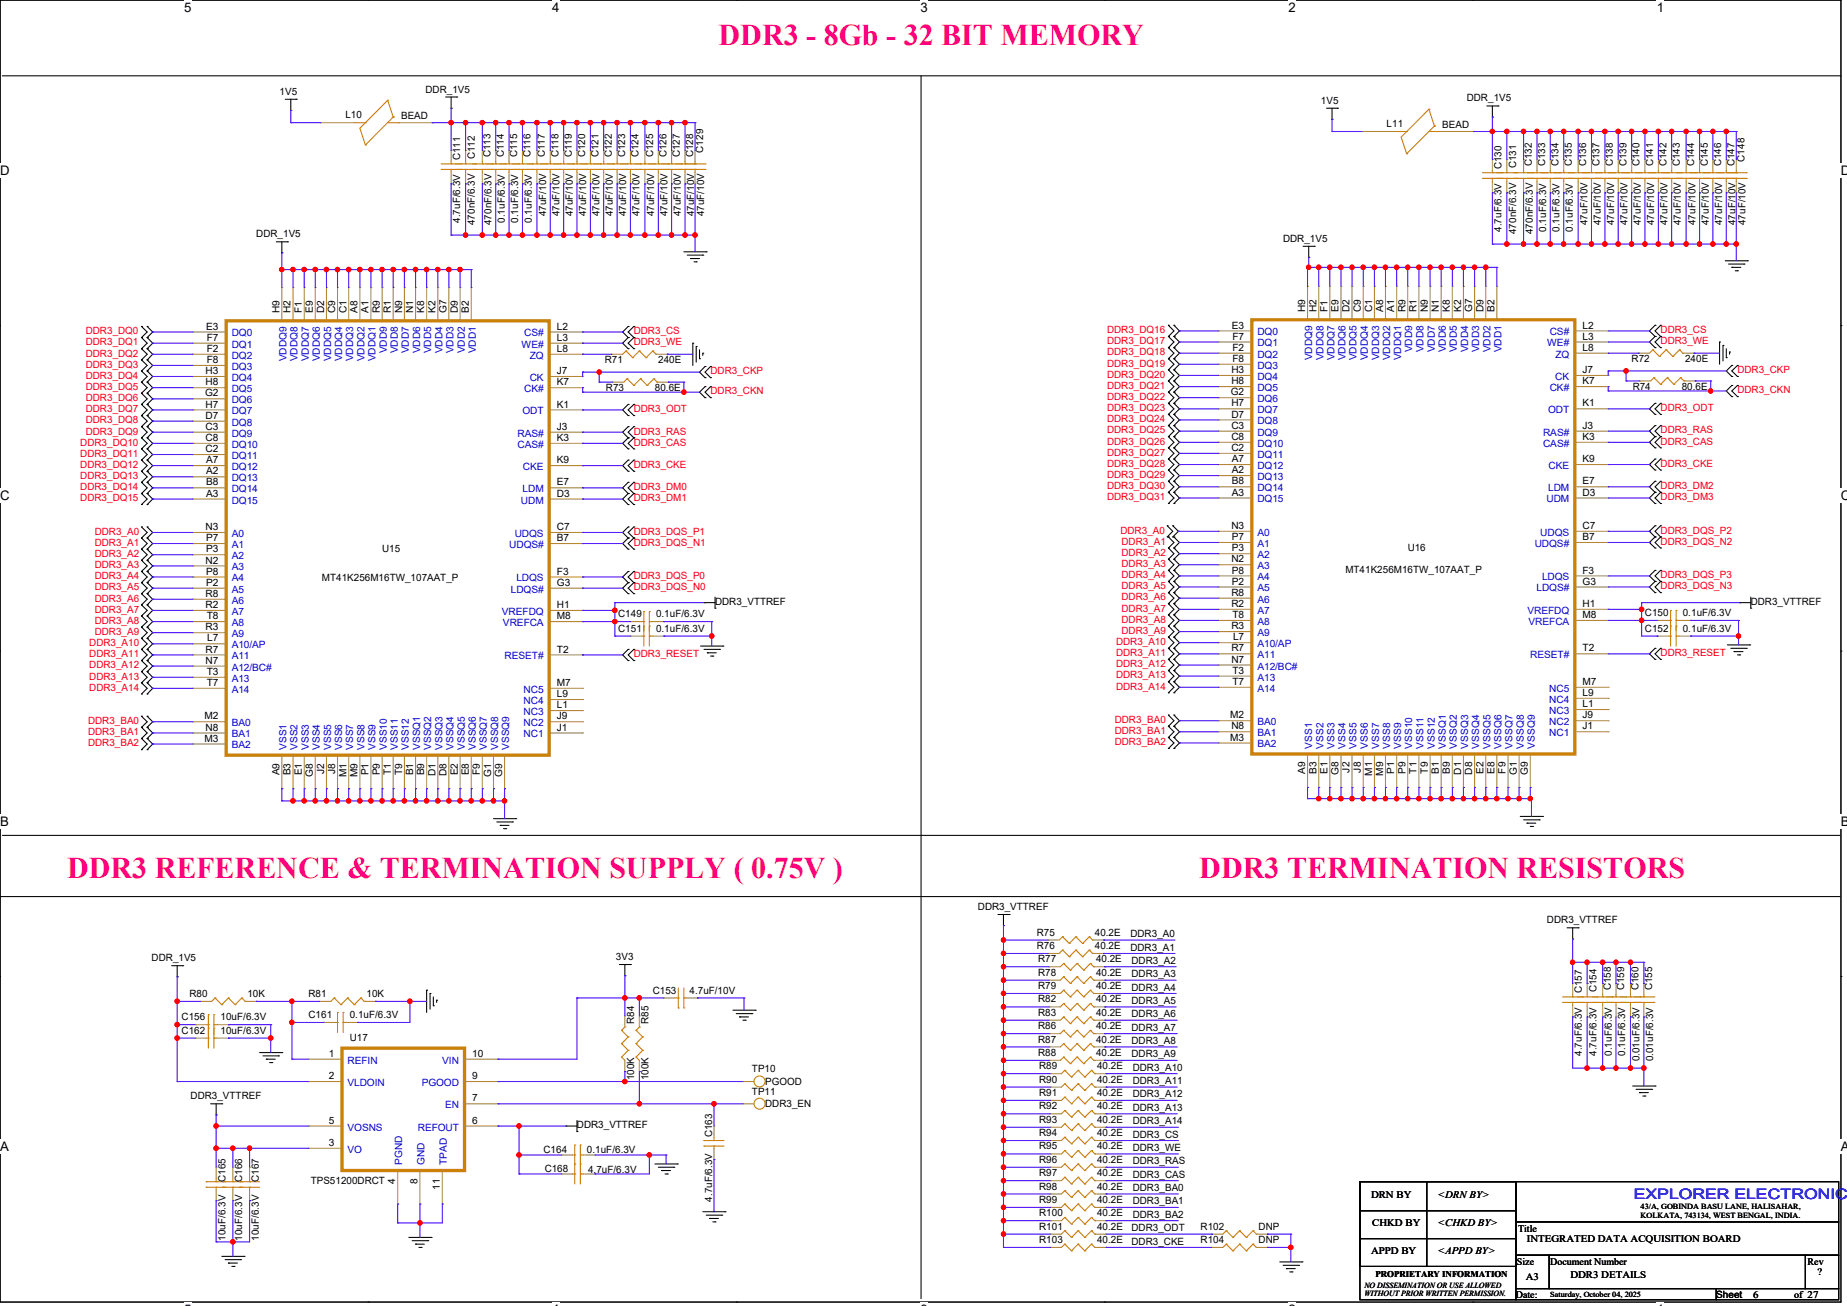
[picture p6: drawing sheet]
<svg xmlns="http://www.w3.org/2000/svg" width="594mm" height="420mm" viewBox="0 0 594 420" stroke-linecap="round" stroke-linejoin="round" font-family="sans-serif">
<defs><g id="words">
<g font-size="9.7" fill="#ff0080">
<text x="231.1" y="14.6">DDR3 - 8Gb - 32 BIT MEMORY</text>
<text x="21.5" y="282.4">DDR3 REFERENCE &amp; TERMINATION SUPPLY ( 0.75V )</text>
<text x="385.7" y="282.4">DDR3 TERMINATION RESISTORS</text>
</g>
<text font-size="4.6" fill="#00f" x="525.4" y="385.6">EXPLORER ELECTRONICS</text>
<g font-size="4.2">
<text x="59.2" y="3.9">5</text>
<text x="177.6" y="3.9">4</text>
<text x="296" y="3.9">3</text>
<text x="414.4" y="3.9">2</text>
<text x="532.8" y="3.9">1</text>
<text x="0" y="56.2">D</text>
<text x="592" y="56.2">D</text>
<text x="0" y="160.8">C</text>
<text x="592" y="160.8">C</text>
<text x="0" y="265.5">B</text>
<text x="592" y="265.5">B</text>
<text x="0" y="370.2">A</text>
<text x="592" y="370.2">A</text>
</g>
<g font-size="3.2">
<text x="136.9" y="29.8">DDR_1V5</text>
<text x="89.9" y="30.5">1V5</text>
<text x="424.8" y="33.4">1V5</text>
<text x="471.7" y="32.6">DDR_1V5</text>
<text x="111.1" y="38">L10</text>
<text x="129" y="38.4">BEAD</text>
<text x="445.9" y="40.9">L11</text>
<text x="463.8" y="41.2">BEAD</text>
<text x="148" y="51.6" transform="rotate(-90 148 51.6)">C111</text>
<text x="152.7" y="51.3" transform="rotate(-90 152.7 51.3)">C112</text>
<text x="157.7" y="50.5" transform="rotate(-90 157.7 50.5)">C113</text>
<text x="162" y="50.5" transform="rotate(-90 162 50.5)">C114</text>
<text x="166.3" y="50.5" transform="rotate(-90 166.3 50.5)">C115</text>
<text x="170.6" y="50.5" transform="rotate(-90 170.6 50.5)">C116</text>
<text x="175.3" y="50.5" transform="rotate(-90 175.3 50.5)">C117</text>
<text x="179.6" y="50.5" transform="rotate(-90 179.6 50.5)">C118</text>
<text x="183.9" y="50.5" transform="rotate(-90 183.9 50.5)">C119</text>
<text x="188.2" y="50.5" transform="rotate(-90 188.2 50.5)">C120</text>
<text x="192.4" y="50.5" transform="rotate(-90 192.4 50.5)">C121</text>
<text x="196.8" y="50.5" transform="rotate(-90 196.8 50.5)">C122</text>
<text x="201" y="50.5" transform="rotate(-90 201 50.5)">C123</text>
<text x="205.4" y="50.5" transform="rotate(-90 205.4 50.5)">C124</text>
<text x="210" y="50.5" transform="rotate(-90 210 50.5)">C125</text>
<text x="214.3" y="50.5" transform="rotate(-90 214.3 50.5)">C126</text>
<text x="218.6" y="50.5" transform="rotate(-90 218.6 50.5)">C127</text>
<text x="222.9" y="50.5" transform="rotate(-90 222.9 50.5)">C128</text>
<text x="226.1" y="49.1" transform="rotate(-90 226.1 49.1)">C129</text>
<text x="492.6" y="53.4" transform="rotate(-90 492.6 53.4)">C132</text>
<text x="496.9" y="53.4" transform="rotate(-90 496.9 53.4)">C133</text>
<text x="501.2" y="53.4" transform="rotate(-90 501.2 53.4)">C134</text>
<text x="505.5" y="53.4" transform="rotate(-90 505.5 53.4)">C135</text>
<text x="510.1" y="53.4" transform="rotate(-90 510.1 53.4)">C136</text>
<text x="514.4" y="53.4" transform="rotate(-90 514.4 53.4)">C137</text>
<text x="518.7" y="53.4" transform="rotate(-90 518.7 53.4)">C138</text>
<text x="523" y="53.4" transform="rotate(-90 523 53.4)">C139</text>
<text x="527.3" y="53.4" transform="rotate(-90 527.3 53.4)">C140</text>
<text x="531.6" y="53.4" transform="rotate(-90 531.6 53.4)">C141</text>
<text x="535.9" y="53.4" transform="rotate(-90 535.9 53.4)">C142</text>
<text x="540.2" y="53.4" transform="rotate(-90 540.2 53.4)">C143</text>
<text x="544.9" y="53.4" transform="rotate(-90 544.9 53.4)">C144</text>
<text x="549.2" y="53.4" transform="rotate(-90 549.2 53.4)">C145</text>
<text x="553.5" y="53.4" transform="rotate(-90 553.5 53.4)">C146</text>
<text x="557.8" y="53.4" transform="rotate(-90 557.8 53.4)">C147</text>
<text x="561" y="52" transform="rotate(-90 561 52)">C148</text>
<text x="482.9" y="54.5" transform="rotate(-90 482.9 54.5)">C130</text>
<text x="487.5" y="54.1" transform="rotate(-90 487.5 54.1)">C131</text>
<text x="148" y="71.7" transform="rotate(-90 148 71.7)">4.7uF/6.3V</text>
<text x="162.4" y="71.7" transform="rotate(-90 162.4 71.7)">0.1uF/6.3V</text>
<text x="166.7" y="71.7" transform="rotate(-90 166.7 71.7)">0.1uF/6.3V</text>
<text x="171" y="71.7" transform="rotate(-90 171 71.7)">0.1uF/6.3V</text>
<text x="175.6" y="69.5" transform="rotate(-90 175.6 69.5)">47uF/10V</text>
<text x="179.9" y="69.5" transform="rotate(-90 179.9 69.5)">47uF/10V</text>
<text x="184.2" y="69.5" transform="rotate(-90 184.2 69.5)">47uF/10V</text>
<text x="188.5" y="69.5" transform="rotate(-90 188.5 69.5)">47uF/10V</text>
<text x="192.8" y="69.5" transform="rotate(-90 192.8 69.5)">47uF/10V</text>
<text x="197.1" y="69.5" transform="rotate(-90 197.1 69.5)">47uF/10V</text>
<text x="201.4" y="69.5" transform="rotate(-90 201.4 69.5)">47uF/10V</text>
<text x="205.7" y="69.5" transform="rotate(-90 205.7 69.5)">47uF/10V</text>
<text x="210.4" y="69.5" transform="rotate(-90 210.4 69.5)">47uF/10V</text>
<text x="214.7" y="69.5" transform="rotate(-90 214.7 69.5)">47uF/10V</text>
<text x="218.9" y="69.5" transform="rotate(-90 218.9 69.5)">47uF/10V</text>
<text x="223.3" y="69.5" transform="rotate(-90 223.3 69.5)">47uF/10V</text>
<text x="226.5" y="69.5" transform="rotate(-90 226.5 69.5)">47uF/10V</text>
<text x="82.4" y="76.3">DDR_1V5</text>
<text x="152.7" y="72.4" transform="rotate(-90 152.7 72.4)">470nF/6.3V</text>
<text x="158.1" y="72.4" transform="rotate(-90 158.1 72.4)">470nF/6.3V</text>
<text x="412.6" y="77.8">DDR_1V5</text>
<text x="482.9" y="74.5" transform="rotate(-90 482.9 74.5)">4.7uF/6.3V</text>
<text x="487.5" y="75.3" transform="rotate(-90 487.5 75.3)">470nF/6.3V</text>
<text x="492.9" y="75.3" transform="rotate(-90 492.9 75.3)">470nF/6.3V</text>
<text x="497.2" y="74.5" transform="rotate(-90 497.2 74.5)">0.1uF/6.3V</text>
<text x="501.5" y="74.5" transform="rotate(-90 501.5 74.5)">0.1uF/6.3V</text>
<text x="505.8" y="74.5" transform="rotate(-90 505.8 74.5)">0.1uF/6.3V</text>
<text x="510.5" y="72.4" transform="rotate(-90 510.5 72.4)">47uF/10V</text>
<text x="514.8" y="72.4" transform="rotate(-90 514.8 72.4)">47uF/10V</text>
<text x="519.1" y="72.4" transform="rotate(-90 519.1 72.4)">47uF/10V</text>
<text x="523.4" y="72.4" transform="rotate(-90 523.4 72.4)">47uF/10V</text>
<text x="527.7" y="72.4" transform="rotate(-90 527.7 72.4)">47uF/10V</text>
<text x="532" y="72.4" transform="rotate(-90 532 72.4)">47uF/10V</text>
<text x="536.3" y="72.4" transform="rotate(-90 536.3 72.4)">47uF/10V</text>
<text x="540.5" y="72.4" transform="rotate(-90 540.5 72.4)">47uF/10V</text>
<text x="545.2" y="72.4" transform="rotate(-90 545.2 72.4)">47uF/10V</text>
<text x="549.5" y="72.4" transform="rotate(-90 549.5 72.4)">47uF/10V</text>
<text x="553.8" y="72.4" transform="rotate(-90 553.8 72.4)">47uF/10V</text>
<text x="558.1" y="72.4" transform="rotate(-90 558.1 72.4)">47uF/10V</text>
<text x="561.3" y="72.4" transform="rotate(-90 561.3 72.4)">47uF/10V</text>
<text x="89.9" y="100.7" transform="rotate(-90 89.9 100.7)">H9</text>
<text x="93.5" y="100.7" transform="rotate(-90 93.5 100.7)">H2</text>
<text x="97.1" y="100.7" transform="rotate(-90 97.1 100.7)">F1</text>
<text x="100.6" y="100.7" transform="rotate(-90 100.6 100.7)">E9</text>
<text x="104.2" y="100.7" transform="rotate(-90 104.2 100.7)">D2</text>
<text x="107.8" y="100.7" transform="rotate(-90 107.8 100.7)">C9</text>
<text x="111.4" y="100.7" transform="rotate(-90 111.4 100.7)">C1</text>
<text x="115" y="100.7" transform="rotate(-90 115 100.7)">A8</text>
<text x="118.5" y="100.7" transform="rotate(-90 118.5 100.7)">A1</text>
<text x="122.1" y="100.7" transform="rotate(-90 122.1 100.7)">R9</text>
<text x="125.7" y="100.7" transform="rotate(-90 125.7 100.7)">R1</text>
<text x="129.3" y="100.7" transform="rotate(-90 129.3 100.7)">N9</text>
<text x="132.9" y="100.7" transform="rotate(-90 132.9 100.7)">N1</text>
<text x="136.4" y="100.7" transform="rotate(-90 136.4 100.7)">K8</text>
<text x="140" y="100.7" transform="rotate(-90 140 100.7)">K2</text>
<text x="143.6" y="100.7" transform="rotate(-90 143.6 100.7)">G7</text>
<text x="147.2" y="100.7" transform="rotate(-90 147.2 100.7)">D9</text>
<text x="150.8" y="100.7" transform="rotate(-90 150.8 100.7)">B2</text>
<text x="419.7" y="100.3" transform="rotate(-90 419.7 100.3)">H9</text>
<text x="423.3" y="100.3" transform="rotate(-90 423.3 100.3)">H2</text>
<text x="426.9" y="100.3" transform="rotate(-90 426.9 100.3)">F1</text>
<text x="430.5" y="100.3" transform="rotate(-90 430.5 100.3)">E9</text>
<text x="434" y="100.3" transform="rotate(-90 434 100.3)">D2</text>
<text x="437.6" y="100.3" transform="rotate(-90 437.6 100.3)">C9</text>
<text x="441.2" y="100.3" transform="rotate(-90 441.2 100.3)">C1</text>
<text x="444.8" y="100.3" transform="rotate(-90 444.8 100.3)">A8</text>
<text x="448.4" y="100.3" transform="rotate(-90 448.4 100.3)">A1</text>
<text x="451.9" y="100.3" transform="rotate(-90 451.9 100.3)">R9</text>
<text x="455.5" y="100.3" transform="rotate(-90 455.5 100.3)">R1</text>
<text x="459.1" y="100.3" transform="rotate(-90 459.1 100.3)">N9</text>
<text x="462.7" y="100.3" transform="rotate(-90 462.7 100.3)">N1</text>
<text x="466.3" y="100.3" transform="rotate(-90 466.3 100.3)">K8</text>
<text x="469.9" y="100.3" transform="rotate(-90 469.9 100.3)">K2</text>
<text x="473.5" y="100.3" transform="rotate(-90 473.5 100.3)">G7</text>
<text x="477" y="100.3" transform="rotate(-90 477 100.3)">D9</text>
<text x="480.6" y="100.3" transform="rotate(-90 480.6 100.3)">B2</text>
<text x="66.3" y="106">E3</text>
<text x="179.1" y="106">L2</text>
<text x="396.2" y="105.7">E3</text>
<text x="508.9" y="105.7">L2</text>
<text x="66.5" y="109.6">F7</text>
<text x="66.5" y="113.2">F2</text>
<text x="179.1" y="109.6">L3</text>
<text x="179.1" y="113.2">L8</text>
<text x="396.4" y="109.2">F7</text>
<text x="396.4" y="112.8">F2</text>
<text x="508.9" y="109.2">L3</text>
<text x="508.9" y="112.8">L8</text>
<text x="66.5" y="116.8">F8</text>
<text x="194.5" y="116.8">R71</text>
<text x="211.7" y="116.8">240E</text>
<text x="396" y="120">H3</text>
<text x="396.4" y="116.4">F8</text>
<text x="508.9" y="120">J7</text>
<text x="524.7" y="116.5">R72</text>
<text x="541.9" y="116.5">240E</text>
<text x="66.1" y="120.3">H3</text>
<text x="66.1" y="123.9">H8</text>
<text x="179.1" y="123.9">K7</text>
<text x="179.1" y="120.3">J7</text>
<text x="194.9" y="125.8">R73</text>
<text x="210.6" y="125.8">80.6E</text>
<text x="396" y="123.6">H8</text>
<text x="508.9" y="123.6">K7</text>
<text x="525.1" y="125.4">R74</text>
<text x="540.8" y="125.4">80.6E</text>
<text x="66" y="127.5">G2</text>
<text x="66.1" y="131.1">H7</text>
<text x="179.1" y="131.1">K1</text>
<text x="395.8" y="127.1">G2</text>
<text x="396" y="130.7">H7</text>
<text x="508.9" y="130.7">K1</text>
<text x="66.1" y="134.7">D7</text>
<text x="396" y="134.3">D7</text>
<text x="396" y="137.9">C3</text>
<text x="508.9" y="137.9">J3</text>
<text x="66.1" y="138.2">C3</text>
<text x="66.1" y="141.8">C8</text>
<text x="179.1" y="141.8">K3</text>
<text x="179.1" y="138.2">J3</text>
<text x="396" y="141.5">C8</text>
<text x="508.9" y="141.5">K3</text>
<text x="66.1" y="145.4">C2</text>
<text x="66.3" y="149">A7</text>
<text x="179.1" y="149">K9</text>
<text x="396" y="145">C2</text>
<text x="396.2" y="148.6">A7</text>
<text x="508.9" y="148.6">K9</text>
<text x="66.3" y="152.6">A2</text>
<text x="396.2" y="152.2">A2</text>
<text x="396.2" y="155.8">B8</text>
<text x="508.9" y="155.8">E7</text>
<text x="66.3" y="156.1">B8</text>
<text x="66.3" y="159.7">A3</text>
<text x="179.1" y="159.7">D3</text>
<text x="179.1" y="156.1">E7</text>
<text x="396.2" y="159.4">A3</text>
<text x="508.9" y="159.4">D3</text>
<text x="66.1" y="170.5">N3</text>
<text x="179.1" y="170.5">C7</text>
<text x="396" y="170.1">N3</text>
<text x="396.2" y="173.7">P7</text>
<text x="508.9" y="173.7">B7</text>
<text x="508.9" y="170.1">C7</text>
<text x="66.3" y="174">P7</text>
<text x="66.3" y="177.6">P3</text>
<text x="122.9" y="177.7">U15</text>
<text x="179.1" y="174">B7</text>
<text x="396.2" y="177.3">P3</text>
<text x="452.7" y="177.3">U16</text>
<text x="66.1" y="181.2">N2</text>
<text x="66.3" y="184.8">P8</text>
<text x="179.1" y="184.8">F3</text>
<text x="396" y="180.8">N2</text>
<text x="396.2" y="184.4">P8</text>
<text x="432.7" y="184.1">MT41K256M16TW_107AAT_P</text>
<text x="508.9" y="184.4">F3</text>
<text x="66.1" y="191.9">R8</text>
<text x="66.3" y="188.4">P2</text>
<text x="103.5" y="187">MT41K256M16TW_107AAT_P</text>
<text x="179.1" y="188.4">G3</text>
<text x="396" y="191.6">R8</text>
<text x="396.2" y="188">P2</text>
<text x="508.9" y="188">G3</text>
<text x="66.1" y="195.5">R2</text>
<text x="179.1" y="195.5">H1</text>
<text x="230" y="194.5">DDR3_VTTREF</text>
<text x="396" y="195.2">R2</text>
<text x="508.9" y="195.2">H1</text>
<text x="563" y="194.5">DDR3_VTTREF</text>
<text x="66.1" y="202.7">R3</text>
<text x="66.5" y="199.1">T8</text>
<text x="179.1" y="199.1">M8</text>
<text x="198.8" y="203.1">C151</text>
<text x="198.8" y="198.5">C149</text>
<text x="211" y="203.1">0.1uF/6.3V</text>
<text x="211" y="198.5">0.1uF/6.3V</text>
<text x="396" y="202.4">R3</text>
<text x="396.3" y="198.8">T8</text>
<text x="508.9" y="198.8">M8</text>
<text x="529" y="198.1">C150</text>
<text x="529" y="203.1">C152</text>
<text x="541.2" y="198.1">0.1uF/6.3V</text>
<text x="541.2" y="203.1">0.1uF/6.3V</text>
<text x="66.1" y="209.8">R7</text>
<text x="66.7" y="206.3">L7</text>
<text x="179.1" y="209.8">T2</text>
<text x="396" y="209.5">R7</text>
<text x="396.5" y="205.9">L7</text>
<text x="508.9" y="209.5">T2</text>
<text x="66.1" y="213.4">N7</text>
<text x="396" y="213.1">N7</text>
<text x="66.5" y="217">T3</text>
<text x="66.5" y="220.6">T7</text>
<text x="179.1" y="220.6">M7</text>
<text x="396.3" y="216.7">T3</text>
<text x="396.3" y="220.3">T7</text>
<text x="508.9" y="220.3">M7</text>
<text x="179.1" y="227.8">L1</text>
<text x="179.1" y="224.2">L9</text>
<text x="508.9" y="227.4">L1</text>
<text x="508.9" y="223.8">L9</text>
<text x="65.8" y="231.3">M2</text>
<text x="179.1" y="231.3">J9</text>
<text x="395.7" y="231">M2</text>
<text x="508.9" y="231">J9</text>
<text x="65.8" y="238.5">M3</text>
<text x="66.1" y="234.9">N8</text>
<text x="179.1" y="234.9">J1</text>
<text x="395.7" y="238.2">M3</text>
<text x="396" y="234.6">N8</text>
<text x="508.9" y="234.6">J1</text>
<text x="89.9" y="249.3" transform="rotate(-90 89.9 249.3)">A9</text>
<text x="93.5" y="249.3" transform="rotate(-90 93.5 249.3)">B3</text>
<text x="97.1" y="249.3" transform="rotate(-90 97.1 249.3)">E1</text>
<text x="100.6" y="249.7" transform="rotate(-90 100.6 249.7)">G8</text>
<text x="104.2" y="248.8" transform="rotate(-90 104.2 248.8)">J2</text>
<text x="107.8" y="248.8" transform="rotate(-90 107.8 248.8)">J8</text>
<text x="111.4" y="249.9" transform="rotate(-90 111.4 249.9)">M1</text>
<text x="115" y="249.9" transform="rotate(-90 115 249.9)">M9</text>
<text x="118.5" y="249.3" transform="rotate(-90 118.5 249.3)">P1</text>
<text x="122.1" y="249.3" transform="rotate(-90 122.1 249.3)">P9</text>
<text x="125.7" y="249.2" transform="rotate(-90 125.7 249.2)">T1</text>
<text x="129.3" y="249.2" transform="rotate(-90 129.3 249.2)">T9</text>
<text x="132.9" y="249.3" transform="rotate(-90 132.9 249.3)">B1</text>
<text x="136.4" y="249.3" transform="rotate(-90 136.4 249.3)">B9</text>
<text x="140" y="249.6" transform="rotate(-90 140 249.6)">D1</text>
<text x="143.6" y="249.6" transform="rotate(-90 143.6 249.6)">D8</text>
<text x="147.2" y="249.3" transform="rotate(-90 147.2 249.3)">E2</text>
<text x="150.8" y="249.3" transform="rotate(-90 150.8 249.3)">E8</text>
<text x="154.3" y="249.2" transform="rotate(-90 154.3 249.2)">F9</text>
<text x="157.9" y="249.7" transform="rotate(-90 157.9 249.7)">G1</text>
<text x="161.5" y="249.7" transform="rotate(-90 161.5 249.7)">G9</text>
<text x="419.7" y="249" transform="rotate(-90 419.7 249)">A9</text>
<text x="423.3" y="249" transform="rotate(-90 423.3 249)">B3</text>
<text x="426.9" y="249" transform="rotate(-90 426.9 249)">E1</text>
<text x="430.5" y="249.3" transform="rotate(-90 430.5 249.3)">G8</text>
<text x="434" y="248.5" transform="rotate(-90 434 248.5)">J2</text>
<text x="437.6" y="248.5" transform="rotate(-90 437.6 248.5)">J8</text>
<text x="441.2" y="249.5" transform="rotate(-90 441.2 249.5)">M1</text>
<text x="444.8" y="249.5" transform="rotate(-90 444.8 249.5)">M9</text>
<text x="448.4" y="249" transform="rotate(-90 448.4 249)">P1</text>
<text x="451.9" y="249" transform="rotate(-90 451.9 249)">P9</text>
<text x="455.5" y="248.8" transform="rotate(-90 455.5 248.8)">T1</text>
<text x="459.1" y="248.8" transform="rotate(-90 459.1 248.8)">T9</text>
<text x="462.7" y="249" transform="rotate(-90 462.7 249)">B1</text>
<text x="466.3" y="249" transform="rotate(-90 466.3 249)">B9</text>
<text x="469.9" y="249.2" transform="rotate(-90 469.9 249.2)">D1</text>
<text x="473.5" y="249.2" transform="rotate(-90 473.5 249.2)">D8</text>
<text x="477" y="249" transform="rotate(-90 477 249)">E2</text>
<text x="480.6" y="249" transform="rotate(-90 480.6 249)">E8</text>
<text x="484.2" y="248.8" transform="rotate(-90 484.2 248.8)">F9</text>
<text x="487.8" y="249.3" transform="rotate(-90 487.8 249.3)">G1</text>
<text x="491.4" y="249.3" transform="rotate(-90 491.4 249.3)">G9</text>
<text x="314.5" y="292.6">DDR3_VTTREF</text>
<text x="497.5" y="297">DDR3_VTTREF</text>
<text x="333.5" y="300.9">R75</text>
<text x="333.5" y="305.2">R76</text>
<text x="352.1" y="300.9">40.2E</text>
<text x="352.1" y="305.2">40.2E</text>
<text x="363.6" y="301.4">DDR3_A0</text>
<text x="363.6" y="305.7">DDR3_A1</text>
<text x="48.8" y="309.1">DDR_1V5</text>
<text x="198.1" y="308.8">3V3</text>
<text x="333.8" y="309.5">R77</text>
<text x="352.5" y="309.5">40.2E</text>
<text x="363.9" y="310">DDR3_A2</text>
<text x="333.8" y="313.8">R78</text>
<text x="352.5" y="313.8">40.2E</text>
<text x="363.9" y="314.3">DDR3_A3</text>
<text x="60.9" y="320.6">R80</text>
<text x="79.6" y="320.6">10K</text>
<text x="99.2" y="320.6">R81</text>
<text x="117.9" y="320.6">10K</text>
<text x="209.9" y="319.5">C153</text>
<text x="221.7" y="319.5">4.7uF/10V</text>
<text x="333.8" y="318.1">R79</text>
<text x="333.8" y="322.4">R82</text>
<text x="352.5" y="318.1">40.2E</text>
<text x="352.5" y="322.4">40.2E</text>
<text x="363.9" y="318.6">DDR3_A4</text>
<text x="363.9" y="322.9">DDR3_A5</text>
<text x="508.7" y="319.5" transform="rotate(-90 508.7 319.5)">C157</text>
<text x="513.4" y="319.1" transform="rotate(-90 513.4 319.1)">C154</text>
<text x="518" y="318.4" transform="rotate(-90 518 318.4)">C158</text>
<text x="522.3" y="318.4" transform="rotate(-90 522.3 318.4)">C159</text>
<text x="527" y="318.4" transform="rotate(-90 527 318.4)">C160</text>
<text x="531.3" y="318.4" transform="rotate(-90 531.3 318.4)">C155</text>
<text x="58.4" y="328.1">C156</text>
<text x="71" y="328.1">10uF/6.3V</text>
<text x="99.2" y="327.4">C161</text>
<text x="112.5" y="327.4">0.1uF/6.3V</text>
<text x="203.9" y="329.2" transform="rotate(-90 203.9 329.2)">R84</text>
<text x="208.6" y="329.2" transform="rotate(-90 208.6 329.2)">R85</text>
<text x="333.8" y="326.7">R83</text>
<text x="352.5" y="326.7">40.2E</text>
<text x="363.9" y="327.1">DDR3_A6</text>
<text x="58.4" y="332.4">C162</text>
<text x="71" y="332.4">10uF/6.3V</text>
<text x="112.5" y="334.9">U17</text>
<text x="333.8" y="335.3">R87</text>
<text x="333.8" y="331">R86</text>
<text x="352.5" y="335.3">40.2E</text>
<text x="352.5" y="331">40.2E</text>
<text x="363.9" y="331.5">DDR3_A7</text>
<text x="363.9" y="335.7">DDR3_A8</text>
<text x="105.7" y="339.8">1</text>
<text x="151.9" y="339.8">10</text>
<text x="333.8" y="339.6">R88</text>
<text x="352.5" y="339.6">40.2E</text>
<text x="363.9" y="340.1">DDR3_A9</text>
<text x="508.7" y="339.6" transform="rotate(-90 508.7 339.6)">4.7uF/6.3V</text>
<text x="513.4" y="339.6" transform="rotate(-90 513.4 339.6)">4.7uF/6.3V</text>
<text x="518.4" y="339.6" transform="rotate(-90 518.4 339.6)">0.1uF/6.3V</text>
<text x="522.6" y="339.6" transform="rotate(-90 522.6 339.6)">0.1uF/6.3V</text>
<text x="527.3" y="341.3" transform="rotate(-90 527.3 341.3)">0.01uF/6.3V</text>
<text x="531.6" y="341.3" transform="rotate(-90 531.6 341.3)">0.01uF/6.3V</text>
<text x="105.7" y="347">2</text>
<text x="151.9" y="347">9</text>
<text x="203.9" y="347.4" transform="rotate(-90 203.9 347.4)">100K</text>
<text x="208.6" y="347.4" transform="rotate(-90 208.6 347.4)">100K</text>
<text x="241.8" y="344.6">TP10</text>
<text x="334.2" y="343.9">R89</text>
<text x="352.8" y="343.9">40.2E</text>
<text x="364.3" y="344.3">DDR3_A10</text>
<text x="61.3" y="353.5">DDR3_VTTREF</text>
<text x="241.8" y="352.1">TP11</text>
<text x="246.1" y="348.9">PGOOD</text>
<text x="334.2" y="348.1">R90</text>
<text x="334.2" y="352.5">R91</text>
<text x="352.8" y="348.1">40.2E</text>
<text x="352.8" y="352.5">40.2E</text>
<text x="364.3" y="348.7">DDR3_A11</text>
<text x="364.3" y="352.9">DDR3_A12</text>
<text x="151.9" y="354.2">7</text>
<text x="246.1" y="356.1">DDR3_EN</text>
<text x="334.2" y="356.7">R92</text>
<text x="352.8" y="356.7">40.2E</text>
<text x="364.3" y="357.2">DDR3_A13</text>
<text x="105.7" y="361.4">5</text>
<text x="151.9" y="361.4">6</text>
<text x="185.5" y="362.8">DDR3_VTTREF</text>
<text x="229" y="365.7" transform="rotate(-90 229 365.7)">C163</text>
<text x="334.2" y="361.1">R93</text>
<text x="334.2" y="365.4">R94</text>
<text x="352.8" y="361.1">40.2E</text>
<text x="352.8" y="365.4">40.2E</text>
<text x="364.3" y="361.6">DDR3_A14</text>
<text x="364.3" y="365.8">DDR3_CS</text>
<text x="105.7" y="368.5">3</text>
<text x="174.8" y="370.7">C164</text>
<text x="188.7" y="370.7">0.1uF/6.3V</text>
<text x="334.2" y="369.6">R95</text>
<text x="352.8" y="369.6">40.2E</text>
<text x="364.3" y="370.2">DDR3_WE</text>
<text x="175.2" y="376.8">C168</text>
<text x="189.1" y="377.2">4.7uF/6.3V</text>
<text x="334.2" y="374">R96</text>
<text x="352.8" y="374">40.2E</text>
<text x="364.3" y="374.4">DDR3_RAS</text>
<text x="72.5" y="380" transform="rotate(-90 72.5 380)">C165</text>
<text x="77.8" y="380" transform="rotate(-90 77.8 380)">C166</text>
<text x="83.2" y="380" transform="rotate(-90 83.2 380)">C167</text>
<text x="99.9" y="380.7">TPS51200DRCT</text>
<text x="127.1" y="380.8" transform="rotate(-90 127.1 380.8)">4</text>
<text x="134.3" y="380.8" transform="rotate(-90 134.3 380.8)">8</text>
<text x="141.5" y="382.6" transform="rotate(-90 141.5 382.6)">11</text>
<text x="334.2" y="378.2">R97</text>
<text x="334.2" y="382.6">R98</text>
<text x="352.8" y="378.2">40.2E</text>
<text x="352.8" y="382.6">40.2E</text>
<text x="364.3" y="378.8">DDR3_CAS</text>
<text x="364.3" y="383">DDR3_BA0</text>
<text x="229" y="386.5" transform="rotate(-90 229 386.5)">4.7uF/6.3V</text>
<text x="334.2" y="386.8">R99</text>
<text x="352.8" y="386.8">40.2E</text>
<text x="364.3" y="387.3">DDR3_BA1</text>
<text x="440.9" y="385.4">DRN BY</text>
<text x="462.4" y="385.4">&lt;DRN BY&gt;</text>
<text x="334.2" y="391.2">R100</text>
<text x="334.2" y="395.4">R101</text>
<text x="352.8" y="391.2">40.2E</text>
<text x="352.8" y="395.4">40.2E</text>
<text x="363.9" y="395.9">DDR3_ODT</text>
<text x="364.3" y="391.6">DDR3_BA2</text>
<text x="386.1" y="395.4">R102</text>
<text x="404.8" y="395.4">DNP</text>
<text x="441.3" y="394.4">CHKD BY</text>
<text x="462.4" y="394.4">&lt;CHKD BY&gt;</text>
<text x="72.5" y="399" transform="rotate(-90 72.5 399)">10uF/6.3V</text>
<text x="77.8" y="399" transform="rotate(-90 77.8 399)">10uF/6.3V</text>
<text x="83.2" y="399" transform="rotate(-90 83.2 399)">10uF/6.3V</text>
<text x="334.2" y="399.7">R103</text>
<text x="352.8" y="399.7">40.2E</text>
<text x="363.9" y="400.2">DDR3_CKE</text>
<text x="386.1" y="399.7">R104</text>
<text x="404.8" y="399.7">DNP</text>
<text x="488.2" y="396.2">Title</text>
<text x="491.1" y="399.4">INTEGRATED DATA ACQUISITION BOARD</text>
<text x="440.9" y="403.3">APPD BY</text>
<text x="462.4" y="403.3">&lt;APPD BY&gt;</text>
<text x="487.8" y="406.9">Size</text>
<text x="498.6" y="406.9">Document Number</text>
<text x="581.3" y="406.9">Rev</text>
<text x="490.7" y="411.6">A3</text>
<text x="505" y="410.8">DDR3 DETAILS</text>
<text x="584.5" y="410.1">?</text>
<text x="487.5" y="417.3">Date:</text>
<text x="551.9" y="417.3">Sheet</text>
<text x="563.8" y="417.3">6</text>
<text x="577" y="417.3">of 27</text>
</g>
<g font-size="3.2" fill="#f00">
<text x="27.6" y="107.5">DDR3_DQ0</text>
<text x="203.8" y="107.5">DDR3_CS</text>
<text x="356" y="107.1">DDR3_DQ16</text>
<text x="534" y="107.1">DDR3_CS</text>
<text x="27.6" y="111.1">DDR3_DQ1</text>
<text x="203.8" y="111.1">DDR3_WE</text>
<text x="356" y="110.7">DDR3_DQ17</text>
<text x="534" y="110.7">DDR3_WE</text>
<text x="27.6" y="114.7">DDR3_DQ2</text>
<text x="27.6" y="118.2">DDR3_DQ3</text>
<text x="356" y="114.3">DDR3_DQ18</text>
<text x="356" y="117.9">DDR3_DQ19</text>
<text x="27.6" y="121.8">DDR3_DQ4</text>
<text x="27.6" y="125.4">DDR3_DQ5</text>
<text x="228.5" y="120.4">DDR3_CKP</text>
<text x="356" y="121.5">DDR3_DQ20</text>
<text x="356" y="125.1">DDR3_DQ21</text>
<text x="558.8" y="120">DDR3_CKP</text>
<text x="27.6" y="129">DDR3_DQ6</text>
<text x="228.5" y="126.8">DDR3_CKN</text>
<text x="356" y="128.6">DDR3_DQ22</text>
<text x="558.8" y="126.5">DDR3_CKN</text>
<text x="27.6" y="132.6">DDR3_DQ7</text>
<text x="27.6" y="136.1">DDR3_DQ8</text>
<text x="203.8" y="132.6">DDR3_ODT</text>
<text x="356" y="132.2">DDR3_DQ23</text>
<text x="356" y="135.8">DDR3_DQ24</text>
<text x="534" y="132.2">DDR3_ODT</text>
<text x="25.8" y="143.3">DDR3_DQ10</text>
<text x="27.6" y="139.7">DDR3_DQ9</text>
<text x="203.8" y="143.3">DDR3_CAS</text>
<text x="203.8" y="139.7">DDR3_RAS</text>
<text x="356" y="139.4">DDR3_DQ25</text>
<text x="356" y="143">DDR3_DQ26</text>
<text x="534" y="143">DDR3_CAS</text>
<text x="534" y="139.4">DDR3_RAS</text>
<text x="25.8" y="146.9">DDR3_DQ11</text>
<text x="356" y="146.5">DDR3_DQ27</text>
<text x="25.8" y="150.5">DDR3_DQ12</text>
<text x="25.8" y="154">DDR3_DQ13</text>
<text x="203.8" y="150.5">DDR3_CKE</text>
<text x="356" y="150.1">DDR3_DQ28</text>
<text x="356" y="153.7">DDR3_DQ29</text>
<text x="534" y="150.1">DDR3_CKE</text>
<text x="25.8" y="157.6">DDR3_DQ14</text>
<text x="25.8" y="161.2">DDR3_DQ15</text>
<text x="203.8" y="161.2">DDR3_DM1</text>
<text x="203.8" y="157.6">DDR3_DM0</text>
<text x="356" y="157.3">DDR3_DQ30</text>
<text x="356" y="160.9">DDR3_DQ31</text>
<text x="534" y="160.9">DDR3_DM3</text>
<text x="534" y="157.3">DDR3_DM2</text>
<text x="30.5" y="172">DDR3_A0</text>
<text x="203.8" y="172">DDR3_DQS_P1</text>
<text x="360.3" y="171.6">DDR3_A0</text>
<text x="534" y="171.6">DDR3_DQS_P2</text>
<text x="30.5" y="175.6">DDR3_A1</text>
<text x="30.5" y="179.1">DDR3_A2</text>
<text x="203.8" y="175.6">DDR3_DQS_N1</text>
<text x="360.7" y="175.2">DDR3_A1</text>
<text x="360.7" y="178.8">DDR3_A2</text>
<text x="534" y="175.2">DDR3_DQS_N2</text>
<text x="30.5" y="182.7">DDR3_A3</text>
<text x="360.7" y="182.3">DDR3_A3</text>
<text x="360.7" y="185.9">DDR3_A4</text>
<text x="534" y="185.9">DDR3_DQS_P3</text>
<text x="30.5" y="186.3">DDR3_A4</text>
<text x="30.5" y="189.9">DDR3_A5</text>
<text x="203.8" y="189.9">DDR3_DQS_N0</text>
<text x="203.8" y="186.3">DDR3_DQS_P0</text>
<text x="360.7" y="189.5">DDR3_A5</text>
<text x="534" y="189.5">DDR3_DQS_N3</text>
<text x="30.5" y="193.5">DDR3_A6</text>
<text x="30.5" y="197">DDR3_A7</text>
<text x="360.7" y="193.1">DDR3_A6</text>
<text x="360.7" y="196.7">DDR3_A7</text>
<text x="30.5" y="200.6">DDR3_A8</text>
<text x="360.7" y="200.2">DDR3_A8</text>
<text x="360.7" y="203.8">DDR3_A9</text>
<text x="28.7" y="207.8">DDR3_A10</text>
<text x="30.5" y="204.2">DDR3_A9</text>
<text x="358.9" y="207.4">DDR3_A10</text>
<text x="28.7" y="211.4">DDR3_A11</text>
<text x="28.7" y="214.9">DDR3_A12</text>
<text x="203.8" y="211.4">DDR3_RESET</text>
<text x="358.9" y="211">DDR3_A11</text>
<text x="358.9" y="214.6">DDR3_A12</text>
<text x="534" y="211">DDR3_RESET</text>
<text x="28.7" y="218.5">DDR3_A13</text>
<text x="358.9" y="218.1">DDR3_A13</text>
<text x="358.9" y="221.7">DDR3_A14</text>
<text x="28.7" y="222.1">DDR3_A14</text>
<text x="28.3" y="232.8">DDR3_BA0</text>
<text x="358.5" y="232.5">DDR3_BA0</text>
<text x="28.3" y="236.4">DDR3_BA1</text>
<text x="358.5" y="236">DDR3_BA1</text>
<text x="358.5" y="239.6">DDR3_BA2</text>
<text x="28.3" y="240">DDR3_BA2</text>
</g>
<g font-size="3.2" fill="#00c">
<text x="404.4" y="107.9">DQ0</text>
<text x="498.4" y="107.9">CS#</text>
<text x="74.5" y="108.2">DQ0</text>
<text x="74.5" y="111.8">DQ1</text>
<text x="124.4" y="113.7" transform="rotate(-90 124.4 113.7)">VDD9</text>
<text x="127.9" y="113.7" transform="rotate(-90 127.9 113.7)">VDD8</text>
<text x="131.5" y="113.7" transform="rotate(-90 131.5 113.7)">VDD7</text>
<text x="135.1" y="113.7" transform="rotate(-90 135.1 113.7)">VDD6</text>
<text x="138.7" y="113.7" transform="rotate(-90 138.7 113.7)">VDD5</text>
<text x="142.3" y="113.7" transform="rotate(-90 142.3 113.7)">VDD4</text>
<text x="145.8" y="113.7" transform="rotate(-90 145.8 113.7)">VDD3</text>
<text x="149.4" y="113.7" transform="rotate(-90 149.4 113.7)">VDD2</text>
<text x="153" y="113.7" transform="rotate(-90 153 113.7)">VDD1</text>
<text x="167.7" y="111.8">WE#</text>
<text x="168.6" y="108.2">CS#</text>
<text x="404.4" y="111.4">DQ1</text>
<text x="454.2" y="113.3" transform="rotate(-90 454.2 113.3)">VDD9</text>
<text x="457.8" y="113.3" transform="rotate(-90 457.8 113.3)">VDD8</text>
<text x="461.4" y="113.3" transform="rotate(-90 461.4 113.3)">VDD7</text>
<text x="464.9" y="113.3" transform="rotate(-90 464.9 113.3)">VDD6</text>
<text x="468.5" y="113.3" transform="rotate(-90 468.5 113.3)">VDD5</text>
<text x="472.1" y="113.3" transform="rotate(-90 472.1 113.3)">VDD4</text>
<text x="475.7" y="113.3" transform="rotate(-90 475.7 113.3)">VDD3</text>
<text x="479.3" y="113.3" transform="rotate(-90 479.3 113.3)">VDD2</text>
<text x="482.8" y="113.3" transform="rotate(-90 482.8 113.3)">VDD1</text>
<text x="497.5" y="111.4">WE#</text>
<text x="74.5" y="115.4">DQ2</text>
<text x="74.5" y="119">DQ3</text>
<text x="92.1" y="116.2" transform="rotate(-90 92.1 116.2)">VDDQ9</text>
<text x="95.7" y="116.2" transform="rotate(-90 95.7 116.2)">VDDQ8</text>
<text x="99.3" y="116.2" transform="rotate(-90 99.3 116.2)">VDDQ7</text>
<text x="102.9" y="116.2" transform="rotate(-90 102.9 116.2)">VDDQ6</text>
<text x="106.5" y="116.2" transform="rotate(-90 106.5 116.2)">VDDQ5</text>
<text x="110" y="116.2" transform="rotate(-90 110 116.2)">VDDQ4</text>
<text x="113.6" y="116.2" transform="rotate(-90 113.6 116.2)">VDDQ3</text>
<text x="117.2" y="116.2" transform="rotate(-90 117.2 116.2)">VDDQ2</text>
<text x="120.8" y="116.2" transform="rotate(-90 120.8 116.2)">VDDQ1</text>
<text x="170.4" y="115.4">ZQ</text>
<text x="404.4" y="115">DQ2</text>
<text x="404.4" y="118.6">DQ3</text>
<text x="422" y="115.9" transform="rotate(-90 422 115.9)">VDDQ9</text>
<text x="425.6" y="115.9" transform="rotate(-90 425.6 115.9)">VDDQ8</text>
<text x="429.1" y="115.9" transform="rotate(-90 429.1 115.9)">VDDQ7</text>
<text x="432.7" y="115.9" transform="rotate(-90 432.7 115.9)">VDDQ6</text>
<text x="436.3" y="115.9" transform="rotate(-90 436.3 115.9)">VDDQ5</text>
<text x="439.9" y="115.9" transform="rotate(-90 439.9 115.9)">VDDQ4</text>
<text x="443.5" y="115.9" transform="rotate(-90 443.5 115.9)">VDDQ3</text>
<text x="447" y="115.9" transform="rotate(-90 447 115.9)">VDDQ2</text>
<text x="450.6" y="115.9" transform="rotate(-90 450.6 115.9)">VDDQ1</text>
<text x="500.2" y="115">ZQ</text>
<text x="74.5" y="122.5">DQ4</text>
<text x="170.4" y="122.5">CK</text>
<text x="404.4" y="122.2">DQ4</text>
<text x="404.4" y="125.8">DQ5</text>
<text x="498.4" y="125.8">CK#</text>
<text x="500.2" y="122.2">CK</text>
<text x="74.5" y="126.1">DQ5</text>
<text x="74.5" y="129.7">DQ6</text>
<text x="168.6" y="126.1">CK#</text>
<text x="404.4" y="129.3">DQ6</text>
<text x="74.5" y="133.3">DQ7</text>
<text x="74.5" y="136.9">DQ8</text>
<text x="168" y="133.3">ODT</text>
<text x="404.4" y="132.9">DQ7</text>
<text x="404.4" y="136.5">DQ8</text>
<text x="497.8" y="132.9">ODT</text>
<text x="74.5" y="140.4">DQ9</text>
<text x="166.4" y="140.4">RAS#</text>
<text x="404.4" y="140.1">DQ9</text>
<text x="404.4" y="143.7">DQ10</text>
<text x="496.2" y="143.7">CAS#</text>
<text x="496.2" y="140.1">RAS#</text>
<text x="74.5" y="144">DQ10</text>
<text x="74.5" y="147.6">DQ11</text>
<text x="166.4" y="144">CAS#</text>
<text x="404.4" y="147.2">DQ11</text>
<text x="74.5" y="151.2">DQ12</text>
<text x="74.5" y="154.8">DQ13</text>
<text x="168.2" y="151.2">CKE</text>
<text x="404.4" y="150.8">DQ12</text>
<text x="404.4" y="154.4">DQ13</text>
<text x="498" y="150.8">CKE</text>
<text x="74.5" y="158.3">DQ14</text>
<text x="74.5" y="161.9">DQ15</text>
<text x="167.5" y="161.9">UDM</text>
<text x="168.1" y="158.3">LDM</text>
<text x="404.4" y="158">DQ14</text>
<text x="404.4" y="161.6">DQ15</text>
<text x="497.3" y="161.6">UDM</text>
<text x="497.9" y="158">LDM</text>
<text x="74.5" y="172.7">A0</text>
<text x="165.5" y="172.7">UDQS</text>
<text x="404.4" y="172.3">A0</text>
<text x="495.3" y="172.3">UDQS</text>
<text x="74.5" y="176.2">A1</text>
<text x="74.5" y="179.8">A2</text>
<text x="163.7" y="176.2">UDQS#</text>
<text x="404.4" y="175.9">A1</text>
<text x="404.4" y="179.5">A2</text>
<text x="493.6" y="175.9">UDQS#</text>
<text x="74.5" y="183.4">A3</text>
<text x="404.4" y="183">A3</text>
<text x="74.5" y="187">A4</text>
<text x="74.5" y="190.6">A5</text>
<text x="164.3" y="190.6">LDQS#</text>
<text x="166.1" y="187">LDQS</text>
<text x="404.4" y="186.6">A4</text>
<text x="404.4" y="190.2">A5</text>
<text x="494.1" y="190.2">LDQS#</text>
<text x="495.9" y="186.6">LDQS</text>
<text x="74.5" y="194.1">A6</text>
<text x="74.5" y="197.7">A7</text>
<text x="161.4" y="197.7">VREFDQ</text>
<text x="404.4" y="193.8">A6</text>
<text x="404.4" y="197.4">A7</text>
<text x="491.2" y="197.4">VREFDQ</text>
<text x="74.5" y="201.3">A8</text>
<text x="161.8" y="201.3">VREFCA</text>
<text x="404.4" y="201">A8</text>
<text x="491.6" y="201">VREFCA</text>
<text x="74.5" y="204.9">A9</text>
<text x="74.5" y="208.5">A10/AP</text>
<text x="404.4" y="204.6">A9</text>
<text x="404.4" y="208.1">A10/AP</text>
<text x="74.5" y="212">A11</text>
<text x="74.5" y="215.6">A12/BC#</text>
<text x="162.3" y="212">RESET#</text>
<text x="404.4" y="211.7">A11</text>
<text x="404.4" y="215.3">A12/BC#</text>
<text x="492.1" y="211.7">RESET#</text>
<text x="74.5" y="219.2">A13</text>
<text x="404.4" y="218.9">A13</text>
<text x="74.5" y="222.8">A14</text>
<text x="168.4" y="226.4">NC4</text>
<text x="168.4" y="222.8">NC5</text>
<text x="404.4" y="222.5">A14</text>
<text x="498.2" y="226">NC4</text>
<text x="498.2" y="222.5">NC5</text>
<text x="74.5" y="233.6">BA0</text>
<text x="168.4" y="233.6">NC2</text>
<text x="168.4" y="230">NC3</text>
<text x="404.4" y="233.2">BA0</text>
<text x="498.2" y="233.2">NC2</text>
<text x="498.2" y="229.6">NC3</text>
<text x="74.5" y="237.1">BA1</text>
<text x="168.4" y="237.1">NC1</text>
<text x="404.4" y="236.8">BA1</text>
<text x="498.2" y="236.8">NC1</text>
<text x="74.5" y="240.7">BA2</text>
<text x="92.1" y="241.1" transform="rotate(-90 92.1 241.1)">VSS1</text>
<text x="95.7" y="241.1" transform="rotate(-90 95.7 241.1)">VSS2</text>
<text x="99.3" y="241.1" transform="rotate(-90 99.3 241.1)">VSS3</text>
<text x="102.9" y="241.1" transform="rotate(-90 102.9 241.1)">VSS4</text>
<text x="106.5" y="241.1" transform="rotate(-90 106.5 241.1)">VSS5</text>
<text x="110" y="241.1" transform="rotate(-90 110 241.1)">VSS6</text>
<text x="113.6" y="241.1" transform="rotate(-90 113.6 241.1)">VSS7</text>
<text x="117.2" y="241.1" transform="rotate(-90 117.2 241.1)">VSS8</text>
<text x="120.8" y="241.1" transform="rotate(-90 120.8 241.1)">VSS9</text>
<text x="124.4" y="241.1" transform="rotate(-90 124.4 241.1)">VSS10</text>
<text x="127.9" y="241.1" transform="rotate(-90 127.9 241.1)">VSS11</text>
<text x="131.5" y="241.1" transform="rotate(-90 131.5 241.1)">VSS12</text>
<text x="135.1" y="241.1" transform="rotate(-90 135.1 241.1)">VSSQ1</text>
<text x="138.7" y="241.1" transform="rotate(-90 138.7 241.1)">VSSQ2</text>
<text x="142.3" y="241.1" transform="rotate(-90 142.3 241.1)">VSSQ3</text>
<text x="145.8" y="241.1" transform="rotate(-90 145.8 241.1)">VSSQ4</text>
<text x="149.4" y="241.1" transform="rotate(-90 149.4 241.1)">VSSQ5</text>
<text x="153" y="241.1" transform="rotate(-90 153 241.1)">VSSQ6</text>
<text x="156.6" y="241.1" transform="rotate(-90 156.6 241.1)">VSSQ7</text>
<text x="160.2" y="241.1" transform="rotate(-90 160.2 241.1)">VSSQ8</text>
<text x="163.7" y="241.1" transform="rotate(-90 163.7 241.1)">VSSQ9</text>
<text x="404.4" y="240.4">BA2</text>
<text x="422" y="240.7" transform="rotate(-90 422 240.7)">VSS1</text>
<text x="425.6" y="240.7" transform="rotate(-90 425.6 240.7)">VSS2</text>
<text x="429.1" y="240.7" transform="rotate(-90 429.1 240.7)">VSS3</text>
<text x="432.7" y="240.7" transform="rotate(-90 432.7 240.7)">VSS4</text>
<text x="436.3" y="240.7" transform="rotate(-90 436.3 240.7)">VSS5</text>
<text x="439.9" y="240.7" transform="rotate(-90 439.9 240.7)">VSS6</text>
<text x="443.5" y="240.7" transform="rotate(-90 443.5 240.7)">VSS7</text>
<text x="447" y="240.7" transform="rotate(-90 447 240.7)">VSS8</text>
<text x="450.6" y="240.7" transform="rotate(-90 450.6 240.7)">VSS9</text>
<text x="454.2" y="240.7" transform="rotate(-90 454.2 240.7)">VSS10</text>
<text x="457.8" y="240.7" transform="rotate(-90 457.8 240.7)">VSS11</text>
<text x="461.4" y="240.7" transform="rotate(-90 461.4 240.7)">VSS12</text>
<text x="464.9" y="240.7" transform="rotate(-90 464.9 240.7)">VSSQ1</text>
<text x="468.5" y="240.7" transform="rotate(-90 468.5 240.7)">VSSQ2</text>
<text x="472.1" y="240.7" transform="rotate(-90 472.1 240.7)">VSSQ3</text>
<text x="475.7" y="240.7" transform="rotate(-90 475.7 240.7)">VSSQ4</text>
<text x="479.3" y="240.7" transform="rotate(-90 479.3 240.7)">VSSQ5</text>
<text x="482.8" y="240.7" transform="rotate(-90 482.8 240.7)">VSSQ6</text>
<text x="486.4" y="240.7" transform="rotate(-90 486.4 240.7)">VSSQ7</text>
<text x="490" y="240.7" transform="rotate(-90 490 240.7)">VSSQ8</text>
<text x="493.6" y="240.7" transform="rotate(-90 493.6 240.7)">VSSQ9</text>
<text x="111.8" y="342.1">REFIN</text>
<text x="142.2" y="342.1">VIN</text>
<text x="111.8" y="349.2">VLDOIN</text>
<text x="135.6" y="349.2">PGOOD</text>
<text x="143.1" y="356.4">EN</text>
<text x="111.8" y="363.6">VOSNS</text>
<text x="134.4" y="363.6">REFOUT</text>
<text x="111.8" y="370.7">VO</text>
<text x="129.4" y="374.7" transform="rotate(-90 129.4 374.7)">PGND</text>
<text x="136.5" y="374.7" transform="rotate(-90 136.5 374.7)">GND</text>
<text x="143.7" y="374.7" transform="rotate(-90 143.7 374.7)">TPAD</text>
</g>
<text font-size="2.8" x="442.3" y="410.5">PROPRIETARY INFORMATION</text>
<g font-size="2.5">
<text x="527.6" y="388.7">43/A, GOBINDA BASU LANE, HALISAHAR,</text>
<text x="527.6" y="391.6">KOLKATA, 743134, WEST BENGAL, INDIA.</text>
<text x="438.8" y="414.1">NO DISSEMINATION OR USE ALLOWED</text>
<text x="438.8" y="416.8">WITHOUT PRIOR WRITTEN PERMISSION.</text>
<text x="498.6" y="417">Saturday, October 04, 2025</text>
</g>
</g></defs>
<path d="M0 0h592v418.7h-592z" fill="none" stroke="#000" stroke-width=".34"/>
<g fill="#fff">
<path d="M59.2 0h2.4v4.8h-2.4z"/>
<path d="M59.2 418.7h2.4v1.3h-2.4z"/>
</g>
<g fill="#000">
<circle cx="118.4" cy="0" r=".17"/>
<circle cx="118.4" cy="418.7" r=".17"/>
</g>
<g fill="#fff">
<path d="M177.6 0h2.4v4.8h-2.4z"/>
<path d="M177.6 418.7h2.4v1.3h-2.4z"/>
</g>
<g fill="#000">
<circle cx="236.8" cy="0" r=".17"/>
<circle cx="236.8" cy="418.7" r=".17"/>
</g>
<g fill="#fff">
<path d="M296 0h2.4v4.8h-2.4z"/>
<path d="M296 418.7h2.4v1.3h-2.4z"/>
</g>
<g fill="#000">
<circle cx="355.2" cy="0" r=".17"/>
<circle cx="355.2" cy="418.7" r=".17"/>
</g>
<g fill="#fff">
<path d="M414.4 0h2.4v4.8h-2.4z"/>
<path d="M414.4 418.7h2.4v1.3h-2.4z"/>
</g>
<g fill="#000">
<circle cx="473.6" cy="0" r=".17"/>
<circle cx="473.6" cy="418.7" r=".17"/>
</g>
<g fill="#fff">
<path d="M532.8 0h2.4v4.8h-2.4z"/>
<path d="M532.8 418.7h2.4v1.3h-2.4z"/>
<path d="M0 52.4h3.1v4.7h-3.1z"/>
<path d="M592 52.4h2v4.7h-2z"/>
<path d="M0 157h3.1v4.8h-3.1z"/>
<path d="M592 157h2v4.8h-2z"/>
</g>
<g fill="#000">
<circle cx="0" cy="104.7" r=".17"/>
<circle cx="592" cy="104.7" r=".17"/>
</g>
<g fill="#fff">
<path d="M0 261.7h2.9v4.7h-2.9z"/>
<path d="M592 261.7h2v4.7h-2z"/>
</g>
<g fill="#000">
<circle cx="0" cy="209.4" r=".17"/>
<circle cx="592" cy="209.4" r=".17"/>
</g>
<g fill="#fff">
<path d="M0 366.4h2.9v4.7h-2.9z"/>
<path d="M591.9 366.4h2.1v4.7h-2.1z"/>
</g>
<g fill="#000">
<circle cx="93.5" cy="35.5" r=".17"/>
<circle cx="95.3" cy="31.9" r=".17"/>
<circle cx="145.1" cy="34.8" r=".17"/>
<circle cx="146.9" cy="31.2" r=".17"/>
<circle cx="428.4" cy="38.4" r=".17"/>
<circle cx="430.1" cy="34.8" r=".17"/>
<circle cx="479.9" cy="37.6" r=".17"/>
<circle cx="481.8" cy="34.1" r=".17"/>
<circle cx="92.5" cy="77.8" r=".17"/>
<circle cx="422.7" cy="79.2" r=".17"/>
<circle cx="90.6" cy="81.3" r=".17"/>
<circle cx="222.1" cy="83.1" r=".17"/>
<circle cx="223.9" cy="84.2" r=".17"/>
<circle cx="226" cy="82" r=".17"/>
<circle cx="227.1" cy="81" r=".17"/>
<circle cx="420.9" cy="82.8" r=".17"/>
<circle cx="556.9" cy="86" r=".17"/>
<circle cx="558.8" cy="87.1" r=".17"/>
<circle cx="560.9" cy="84.9" r=".17"/>
<circle cx="562" cy="83.9" r=".17"/>
<circle cx="45.5" cy="119.3" r=".17"/>
<circle cx="45.5" cy="105" r=".17"/>
<circle cx="45.5" cy="108.5" r=".17"/>
<circle cx="45.5" cy="112.1" r=".17"/>
<circle cx="45.5" cy="115.7" r=".17"/>
<circle cx="47.3" cy="119.3" r=".17"/>
<circle cx="47.3" cy="108.5" r=".17"/>
<circle cx="47.3" cy="105" r=".17"/>
<circle cx="47.3" cy="115.7" r=".17"/>
<circle cx="47.3" cy="112.1" r=".17"/>
<circle cx="202" cy="112.1" r=".17"/>
<circle cx="202" cy="105" r=".17"/>
<circle cx="202" cy="108.5" r=".17"/>
<circle cx="203.8" cy="112.1" r=".17"/>
<circle cx="203.8" cy="108.5" r=".17"/>
<circle cx="203.8" cy="105" r=".17"/>
<circle cx="222.8" cy="110.4" r=".17"/>
<circle cx="223.9" cy="111.4" r=".17"/>
<circle cx="225" cy="115.4" r=".17"/>
<circle cx="226" cy="113.6" r=".17"/>
<circle cx="226.7" cy="117.9" r=".17"/>
<circle cx="228.5" cy="117.9" r=".17"/>
<circle cx="375.8" cy="111.8" r=".17"/>
<circle cx="375.8" cy="115.4" r=".17"/>
<circle cx="375.8" cy="104.6" r=".17"/>
<circle cx="375.8" cy="108.2" r=".17"/>
<circle cx="375.8" cy="119" r=".17"/>
<circle cx="377.5" cy="108.2" r=".17"/>
<circle cx="377.5" cy="115.4" r=".17"/>
<circle cx="377.5" cy="111.8" r=".17"/>
<circle cx="377.5" cy="104.6" r=".17"/>
<circle cx="377.5" cy="119" r=".17"/>
<circle cx="532.3" cy="108.2" r=".17"/>
<circle cx="532.3" cy="111.8" r=".17"/>
<circle cx="532.3" cy="104.6" r=".17"/>
<circle cx="534" cy="111.8" r=".17"/>
<circle cx="534" cy="108.2" r=".17"/>
<circle cx="534" cy="104.6" r=".17"/>
<circle cx="553" cy="110" r=".17"/>
<circle cx="554.1" cy="111.1" r=".17"/>
<circle cx="555.2" cy="115" r=".17"/>
<circle cx="556.2" cy="113.2" r=".17"/>
<circle cx="556.9" cy="117.5" r=".17"/>
<circle cx="558.8" cy="117.5" r=".17"/>
<circle cx="45.5" cy="122.9" r=".17"/>
<circle cx="45.5" cy="130" r=".17"/>
<circle cx="45.5" cy="133.6" r=".17"/>
<circle cx="45.5" cy="137.2" r=".17"/>
<circle cx="45.5" cy="126.4" r=".17"/>
<circle cx="47.3" cy="122.9" r=".17"/>
<circle cx="47.3" cy="126.4" r=".17"/>
<circle cx="47.3" cy="133.6" r=".17"/>
<circle cx="47.3" cy="130" r=".17"/>
<circle cx="47.3" cy="137.2" r=".17"/>
<circle cx="202" cy="130" r=".17"/>
<circle cx="202" cy="133.6" r=".17"/>
<circle cx="202" cy="137.2" r=".17"/>
<circle cx="203.8" cy="133.6" r=".17"/>
<circle cx="203.8" cy="130" r=".17"/>
<circle cx="203.8" cy="137.2" r=".17"/>
<circle cx="226.7" cy="124.3" r=".17"/>
<circle cx="226.7" cy="127.9" r=".17"/>
<circle cx="226.7" cy="121.5" r=".17"/>
<circle cx="228.5" cy="127.9" r=".17"/>
<circle cx="228.5" cy="124.3" r=".17"/>
<circle cx="228.5" cy="121.5" r=".17"/>
<circle cx="375.8" cy="122.5" r=".17"/>
<circle cx="375.8" cy="129.7" r=".17"/>
<circle cx="375.8" cy="136.9" r=".17"/>
<circle cx="375.8" cy="126.1" r=".17"/>
<circle cx="375.8" cy="133.3" r=".17"/>
<circle cx="377.5" cy="126.1" r=".17"/>
<circle cx="377.5" cy="122.5" r=".17"/>
<circle cx="377.5" cy="129.7" r=".17"/>
<circle cx="377.5" cy="133.3" r=".17"/>
<circle cx="377.5" cy="136.9" r=".17"/>
<circle cx="532.3" cy="136.9" r=".17"/>
<circle cx="532.3" cy="133.3" r=".17"/>
<circle cx="532.3" cy="129.7" r=".17"/>
<circle cx="534" cy="133.3" r=".17"/>
<circle cx="534" cy="129.7" r=".17"/>
<circle cx="534" cy="136.9" r=".17"/>
<circle cx="556.9" cy="127.6" r=".17"/>
<circle cx="556.9" cy="121.1" r=".17"/>
<circle cx="556.9" cy="124" r=".17"/>
<circle cx="558.8" cy="124" r=".17"/>
<circle cx="558.8" cy="127.6" r=".17"/>
<circle cx="558.8" cy="121.1" r=".17"/>
<circle cx="45.5" cy="158.7" r=".17"/>
<circle cx="45.5" cy="155.1" r=".17"/>
<circle cx="45.5" cy="144.4" r=".17"/>
<circle cx="45.5" cy="148" r=".17"/>
<circle cx="45.5" cy="151.6" r=".17"/>
<circle cx="45.5" cy="140.8" r=".17"/>
<circle cx="47.3" cy="155.1" r=".17"/>
<circle cx="47.3" cy="158.7" r=".17"/>
<circle cx="47.3" cy="148" r=".17"/>
<circle cx="47.3" cy="151.6" r=".17"/>
<circle cx="47.3" cy="140.8" r=".17"/>
<circle cx="47.3" cy="144.4" r=".17"/>
<circle cx="202" cy="148" r=".17"/>
<circle cx="202" cy="151.6" r=".17"/>
<circle cx="202" cy="155.1" r=".17"/>
<circle cx="202" cy="140.8" r=".17"/>
<circle cx="202" cy="144.4" r=".17"/>
<circle cx="202" cy="158.7" r=".17"/>
<circle cx="203.8" cy="158.7" r=".17"/>
<circle cx="203.8" cy="155.1" r=".17"/>
<circle cx="203.8" cy="144.4" r=".17"/>
<circle cx="203.8" cy="151.6" r=".17"/>
<circle cx="203.8" cy="148" r=".17"/>
<circle cx="203.8" cy="140.8" r=".17"/>
<circle cx="375.8" cy="144" r=".17"/>
<circle cx="375.8" cy="151.2" r=".17"/>
<circle cx="375.8" cy="154.8" r=".17"/>
<circle cx="375.8" cy="140.4" r=".17"/>
<circle cx="375.8" cy="158.3" r=".17"/>
<circle cx="375.8" cy="147.6" r=".17"/>
<circle cx="377.5" cy="158.3" r=".17"/>
<circle cx="377.5" cy="147.6" r=".17"/>
<circle cx="377.5" cy="144" r=".17"/>
<circle cx="377.5" cy="151.2" r=".17"/>
<circle cx="377.5" cy="154.8" r=".17"/>
<circle cx="377.5" cy="140.4" r=".17"/>
<circle cx="532.3" cy="144" r=".17"/>
<circle cx="532.3" cy="147.6" r=".17"/>
<circle cx="532.3" cy="151.2" r=".17"/>
<circle cx="532.3" cy="158.3" r=".17"/>
<circle cx="532.3" cy="140.4" r=".17"/>
<circle cx="532.3" cy="154.8" r=".17"/>
<circle cx="534" cy="147.6" r=".17"/>
<circle cx="534" cy="158.3" r=".17"/>
<circle cx="534" cy="154.8" r=".17"/>
<circle cx="534" cy="144" r=".17"/>
<circle cx="534" cy="151.2" r=".17"/>
<circle cx="534" cy="140.4" r=".17"/>
<circle cx="45.5" cy="169.5" r=".17"/>
<circle cx="45.5" cy="173" r=".17"/>
<circle cx="45.5" cy="162.3" r=".17"/>
<circle cx="45.5" cy="176.6" r=".17"/>
<circle cx="47.3" cy="173" r=".17"/>
<circle cx="47.3" cy="176.6" r=".17"/>
<circle cx="47.3" cy="162.3" r=".17"/>
<circle cx="47.3" cy="169.5" r=".17"/>
<circle cx="202" cy="176.6" r=".17"/>
<circle cx="202" cy="169.5" r=".17"/>
<circle cx="202" cy="162.3" r=".17"/>
<circle cx="202" cy="173" r=".17"/>
<circle cx="203.8" cy="162.3" r=".17"/>
<circle cx="203.8" cy="176.6" r=".17"/>
<circle cx="203.8" cy="173" r=".17"/>
<circle cx="203.8" cy="169.5" r=".17"/>
<circle cx="375.4" cy="172.7" r=".17"/>
<circle cx="375.4" cy="169.1" r=".17"/>
<circle cx="375.8" cy="161.9" r=".17"/>
<circle cx="375.8" cy="172.7" r=".17"/>
<circle cx="375.8" cy="176.2" r=".17"/>
<circle cx="375.8" cy="179.8" r=".17"/>
<circle cx="377.1" cy="172.7" r=".17"/>
<circle cx="377.1" cy="169.1" r=".17"/>
<circle cx="377.5" cy="161.9" r=".17"/>
<circle cx="377.5" cy="176.2" r=".17"/>
<circle cx="377.5" cy="172.7" r=".17"/>
<circle cx="377.5" cy="179.8" r=".17"/>
<circle cx="532.3" cy="169.1" r=".17"/>
<circle cx="532.3" cy="176.2" r=".17"/>
<circle cx="532.3" cy="161.9" r=".17"/>
<circle cx="532.3" cy="172.7" r=".17"/>
<circle cx="534" cy="161.9" r=".17"/>
<circle cx="534" cy="172.7" r=".17"/>
<circle cx="534" cy="169.1" r=".17"/>
<circle cx="534" cy="176.2" r=".17"/>
<circle cx="45.5" cy="183.8" r=".17"/>
<circle cx="45.5" cy="198.1" r=".17"/>
<circle cx="45.5" cy="187.4" r=".17"/>
<circle cx="45.5" cy="194.5" r=".17"/>
<circle cx="45.5" cy="190.9" r=".17"/>
<circle cx="45.5" cy="180.2" r=".17"/>
<circle cx="47.3" cy="187.4" r=".17"/>
<circle cx="47.3" cy="183.8" r=".17"/>
<circle cx="47.3" cy="190.9" r=".17"/>
<circle cx="47.3" cy="194.5" r=".17"/>
<circle cx="47.3" cy="198.1" r=".17"/>
<circle cx="47.3" cy="180.2" r=".17"/>
<circle cx="202" cy="187.4" r=".17"/>
<circle cx="202" cy="183.8" r=".17"/>
<circle cx="202" cy="190.9" r=".17"/>
<circle cx="203.8" cy="187.4" r=".17"/>
<circle cx="203.8" cy="190.9" r=".17"/>
<circle cx="203.8" cy="183.8" r=".17"/>
<circle cx="226.4" cy="193.8" r=".17"/>
<circle cx="230" cy="195.6" r=".17"/>
<circle cx="375.8" cy="187" r=".17"/>
<circle cx="375.8" cy="194.1" r=".17"/>
<circle cx="375.8" cy="197.7" r=".17"/>
<circle cx="375.8" cy="183.4" r=".17"/>
<circle cx="375.8" cy="190.6" r=".17"/>
<circle cx="377.5" cy="187" r=".17"/>
<circle cx="377.5" cy="183.4" r=".17"/>
<circle cx="377.5" cy="194.1" r=".17"/>
<circle cx="377.5" cy="190.6" r=".17"/>
<circle cx="377.5" cy="197.7" r=".17"/>
<circle cx="532.3" cy="190.6" r=".17"/>
<circle cx="532.3" cy="187" r=".17"/>
<circle cx="532.3" cy="183.4" r=".17"/>
<circle cx="534" cy="190.6" r=".17"/>
<circle cx="534" cy="187" r=".17"/>
<circle cx="534" cy="183.4" r=".17"/>
<circle cx="559.5" cy="193.8" r=".17"/>
<circle cx="563" cy="195.6" r=".17"/>
<circle cx="45.5" cy="201.7" r=".17"/>
<circle cx="45.5" cy="205.3" r=".17"/>
<circle cx="45.5" cy="219.6" r=".17"/>
<circle cx="45.5" cy="212.4" r=".17"/>
<circle cx="45.5" cy="216" r=".17"/>
<circle cx="45.5" cy="208.8" r=".17"/>
<circle cx="47.3" cy="205.3" r=".17"/>
<circle cx="47.3" cy="201.7" r=".17"/>
<circle cx="47.3" cy="208.8" r=".17"/>
<circle cx="47.3" cy="219.6" r=".17"/>
<circle cx="47.3" cy="212.4" r=".17"/>
<circle cx="47.3" cy="216" r=".17"/>
<circle cx="202" cy="212.4" r=".17"/>
<circle cx="202" cy="208.8" r=".17"/>
<circle cx="203.8" cy="208.8" r=".17"/>
<circle cx="203.8" cy="212.4" r=".17"/>
<circle cx="227.5" cy="209.9" r=".17"/>
<circle cx="229.2" cy="211" r=".17"/>
<circle cx="231.4" cy="208.8" r=".17"/>
<circle cx="232.5" cy="207.8" r=".17"/>
<circle cx="375.8" cy="201.3" r=".17"/>
<circle cx="375.8" cy="204.9" r=".17"/>
<circle cx="375.8" cy="212" r=".17"/>
<circle cx="375.8" cy="219.2" r=".17"/>
<circle cx="375.8" cy="215.6" r=".17"/>
<circle cx="375.8" cy="208.5" r=".17"/>
<circle cx="377.5" cy="212" r=".17"/>
<circle cx="377.5" cy="208.5" r=".17"/>
<circle cx="377.5" cy="201.3" r=".17"/>
<circle cx="377.5" cy="204.9" r=".17"/>
<circle cx="377.5" cy="215.6" r=".17"/>
<circle cx="377.5" cy="219.2" r=".17"/>
<circle cx="532.3" cy="208.5" r=".17"/>
<circle cx="532.3" cy="212" r=".17"/>
<circle cx="534" cy="212" r=".17"/>
<circle cx="534" cy="208.5" r=".17"/>
<circle cx="557.7" cy="209.5" r=".17"/>
<circle cx="559.5" cy="210.6" r=".17"/>
<circle cx="561.6" cy="208.5" r=".17"/>
<circle cx="562.7" cy="207.4" r=".17"/>
<circle cx="45.5" cy="223.2" r=".17"/>
<circle cx="45.5" cy="230.3" r=".17"/>
<circle cx="45.5" cy="233.9" r=".17"/>
<circle cx="45.5" cy="237.5" r=".17"/>
<circle cx="47.3" cy="230.3" r=".17"/>
<circle cx="47.3" cy="223.2" r=".17"/>
<circle cx="47.3" cy="233.9" r=".17"/>
<circle cx="47.3" cy="237.5" r=".17"/>
<circle cx="375.8" cy="230" r=".17"/>
<circle cx="375.8" cy="222.8" r=".17"/>
<circle cx="375.8" cy="233.6" r=".17"/>
<circle cx="375.8" cy="237.2" r=".17"/>
<circle cx="377.5" cy="230" r=".17"/>
<circle cx="377.5" cy="222.8" r=".17"/>
<circle cx="377.5" cy="237.2" r=".17"/>
<circle cx="377.5" cy="233.6" r=".17"/>
<circle cx="45.5" cy="241.1" r=".17"/>
<circle cx="47.3" cy="241.1" r=".17"/>
<circle cx="375.8" cy="240.7" r=".17"/>
<circle cx="377.5" cy="240.7" r=".17"/>
<circle cx="160.9" cy="265.4" r=".17"/>
<circle cx="162.6" cy="266.5" r=".17"/>
<circle cx="164.8" cy="264.3" r=".17"/>
<circle cx="165.9" cy="263.3" r=".17"/>
<circle cx="491.1" cy="264.7" r=".17"/>
<circle cx="492.8" cy="265.8" r=".17"/>
<circle cx="495" cy="263.7" r=".17"/>
<circle cx="496.1" cy="262.6" r=".17"/>
<circle cx="322.7" cy="297.6" r=".17"/>
<circle cx="324.5" cy="294.1" r=".17"/>
<circle cx="507.5" cy="298.4" r=".17"/>
<circle cx="0" cy="314" r=".17"/>
<circle cx="57" cy="314.1" r=".17"/>
<circle cx="58.8" cy="310.6" r=".17"/>
<circle cx="137.2" cy="318.4" r=".17"/>
<circle cx="138.3" cy="319.5" r=".17"/>
<circle cx="201" cy="313.8" r=".17"/>
<circle cx="202.7" cy="310.2" r=".17"/>
<circle cx="505.8" cy="302" r=".17"/>
<circle cx="592" cy="314" r=".17"/>
<circle cx="89.6" cy="339.6" r=".17"/>
<circle cx="90.6" cy="338.5" r=".17"/>
<circle cx="139.4" cy="323.4" r=".17"/>
<circle cx="140.4" cy="321.6" r=".17"/>
<circle cx="237.8" cy="327" r=".17"/>
<circle cx="239.6" cy="328.1" r=".17"/>
<circle cx="241.8" cy="326" r=".17"/>
<circle cx="242.9" cy="324.9" r=".17"/>
<circle cx="69.5" cy="358.5" r=".17"/>
<circle cx="71.3" cy="355" r=".17"/>
<circle cx="85.6" cy="340.6" r=".17"/>
<circle cx="87.4" cy="341.7" r=".17"/>
<circle cx="527.2" cy="351.4" r=".17"/>
<circle cx="529" cy="352.5" r=".17"/>
<circle cx="531.2" cy="350.3" r=".17"/>
<circle cx="532.3" cy="349.3" r=".17"/>
<circle cx="182" cy="362.1" r=".17"/>
<circle cx="185.5" cy="363.9" r=".17"/>
<circle cx="212.8" cy="376.4" r=".17"/>
<circle cx="214.6" cy="377.5" r=".17"/>
<circle cx="216.7" cy="375.4" r=".17"/>
<circle cx="217.8" cy="374.3" r=".17"/>
<circle cx="137.6" cy="399" r=".17"/>
<circle cx="138.6" cy="397.9" r=".17"/>
<circle cx="228.2" cy="391.8" r=".17"/>
<circle cx="230" cy="392.9" r=".17"/>
<circle cx="232.1" cy="390.8" r=".17"/>
<circle cx="233.2" cy="389.7" r=".17"/>
<circle cx="73.4" cy="406.2" r=".17"/>
<circle cx="75.3" cy="407.2" r=".17"/>
<circle cx="77.4" cy="405.1" r=".17"/>
<circle cx="78.5" cy="404" r=".17"/>
<circle cx="133.6" cy="400.1" r=".17"/>
<circle cx="135.4" cy="401.2" r=".17"/>
<circle cx="413.7" cy="408" r=".17"/>
<circle cx="415.5" cy="409" r=".17"/>
<circle cx="417.6" cy="406.9" r=".17"/>
<circle cx="418.7" cy="405.8" r=".17"/>
</g>
<g fill="none" stroke="#000" stroke-width=".34">
<path d="M.8 24.4h591.2M91.7 31.9h3.6M93.5 31.9v3.6M143.3 31.2h3.6M145.1 31.2v3.6M296.2 24.4v393.2M426.6 34.8h3.5M428.4 34.8v3.6M478.2 34.1h3.6M479.9 34.1v3.5M88.9 77.8h3.6M90.6 77.8v3.5"/>
<path d="M419.1 79.2h3.6M420.9 79.2v3.6M219.9 81h7.2M221 82h5M222.1 83.1h2.9M223.2 84.2h.7M554.8 83.9h7.2M555.9 84.9h5M556.9 86h2.9M558 87.1h.8M45.5 105l1.8 1.8-1.8 1.7 1.8 1.9-1.8 1.7 1.8 1.8-1.8 1.8 1.8 1.8-1.8 1.8 1.8 1.8-1.8 1.8 1.8 1.8-1.8 1.7 1.8 1.9-1.8 1.7 1.8 1.8-1.8 1.8 1.8 1.8-1.8 1.8 1.8 1.8-1.8 1.8 1.8 1.8-1.8 1.8 1.8 1.8-1.8 1.8 1.8 1.7-1.8 1.9 1.8 1.7-1.8 1.8 1.8 1.8-1.8 1.8 1.8 1.8-1.8 1.8M47.3 105l1.8 1.8-1.8 1.7 1.8 1.9-1.8 1.7 1.8 1.8-1.8 1.8 1.8 1.8-1.8 1.8 1.8 1.8-1.8 1.8 1.8 1.8-1.8 1.7 1.8 1.9-1.8 1.7 1.8 1.8-1.8 1.8 1.8 1.8-1.8 1.8 1.8 1.8-1.8 1.8 1.8 1.8-1.8 1.8 1.8 1.8-1.8 1.8 1.8 1.7-1.8 1.9 1.8 1.7-1.8 1.8 1.8 1.8-1.8 1.8 1.8 1.8-1.8 1.8"/>
<path d="M202 105l-1.8 1.8 1.8 1.7-1.8 1.9 1.8 1.7M203.8 105l-1.8 1.8 1.8 1.7-1.8 1.9 1.8 1.7M222.8 110.4v7.1M223.9 111.4v5.1M225 112.5v2.9M226 113.6v.7M226.7 117.9l-1.7 1.8 1.7 1.8M228.5 117.9l-1.8 1.8 1.8 1.8M375.8 104.6l1.7 1.8-1.7 1.8 1.7 1.8-1.7 1.8 1.7 1.8-1.7 1.8 1.7 1.7-1.7 1.9 1.7 1.7-1.7 1.8 1.7 1.8-1.7 1.8 1.7 1.8-1.7 1.8 1.7 1.8-1.7 1.8 1.7 1.7-1.7 1.9 1.7 1.7-1.7 1.8 1.7 1.8-1.7 1.8 1.7 1.8-1.7 1.8 1.7 1.8-1.7 1.8 1.7 1.8-1.7 1.8 1.7 1.7-1.7 1.8 1.7 1.8-1.7 1.8M377.5 104.6l1.8 1.8-1.8 1.8 1.8 1.8-1.8 1.8 1.8 1.8-1.8 1.8 1.8 1.7-1.8 1.9 1.8 1.7-1.8 1.8 1.8 1.8-1.8 1.8 1.8 1.8-1.8 1.8 1.8 1.8-1.8 1.8 1.8 1.7-1.8 1.9 1.8 1.7-1.8 1.8 1.8 1.8-1.8 1.8 1.8 1.8-1.8 1.8 1.8 1.8-1.8 1.8 1.8 1.8-1.8 1.8 1.8 1.7-1.8 1.8 1.8 1.8-1.8 1.8M532.3 104.6l-1.9 1.8 1.9 1.8-1.9 1.8 1.9 1.8M534 104.6l-1.7 1.8 1.7 1.8-1.7 1.8 1.7 1.8"/>
<path d="M553 110v7.1M554.1 111.1v5M555.2 112.1v2.9M556.2 113.2v.7M556.9 117.5l-1.7 1.8 1.7 1.8M558.8 117.5l-1.9 1.8 1.9 1.8M202 130l-1.8 1.8 1.8 1.8M202 137.2l-1.8 1.8 1.8 1.8-1.8 1.8 1.8 1.8M203.8 130l-1.8 1.8 1.8 1.8M203.8 137.2l-1.8 1.8 1.8 1.8-1.8 1.8 1.8 1.8M226.7 124.3l-1.7 1.8 1.7 1.8M228.5 124.3l-1.8 1.8 1.8 1.8"/>
<path d="M532.3 129.7l-1.9 1.8 1.9 1.8M532.3 136.9l-1.9 1.7 1.9 1.8-1.9 1.8 1.9 1.8M534 129.7l-1.7 1.8 1.7 1.8M534 136.9l-1.7 1.7 1.7 1.8-1.7 1.8 1.7 1.8M556.9 124l-1.7 1.7 1.7 1.9M558.8 124l-1.9 1.7 1.9 1.9M202 148l-1.8 1.7 1.8 1.9M202 155.1l-1.8 1.8 1.8 1.8-1.8 1.8 1.8 1.8M203.8 148l-1.8 1.7 1.8 1.9M203.8 155.1l-1.8 1.8 1.8 1.8-1.8 1.8 1.8 1.8M532.3 147.6l-1.9 1.8 1.9 1.8M532.3 154.8l-1.9 1.7 1.9 1.8-1.9 1.8 1.9 1.8"/>
<path d="M534 147.6l-1.7 1.8 1.7 1.8M534 154.8l-1.7 1.7 1.7 1.8-1.7 1.8 1.7 1.8M45.5 169.5l1.8 1.7-1.8 1.8 1.8 1.8-1.8 1.8 1.8 1.8-1.8 1.8 1.8 1.8-1.8 1.8 1.8 1.7-1.8 1.9 1.8 1.7-1.8 1.8 1.8 1.8-1.8 1.8 1.8 1.8-1.8 1.8 1.8 1.8-1.8 1.8 1.8 1.8-1.8 1.8 1.8 1.8-1.8 1.7 1.8 1.8-1.8 1.8 1.8 1.8-1.8 1.8 1.8 1.8-1.8 1.8 1.8 1.8-1.8 1.8M47.3 169.5l1.8 1.7-1.8 1.8 1.8 1.8-1.8 1.8 1.8 1.8-1.8 1.8 1.8 1.8-1.8 1.8 1.8 1.7-1.8 1.9 1.8 1.7-1.8 1.8 1.8 1.8-1.8 1.8 1.8 1.8-1.8 1.8 1.8 1.8-1.8 1.8 1.8 1.8-1.8 1.8 1.8 1.8-1.8 1.7 1.8 1.8-1.8 1.8 1.8 1.8-1.8 1.8 1.8 1.8-1.8 1.8 1.8 1.8-1.8 1.8M202 169.5l-1.8 1.7 1.8 1.8-1.8 1.8 1.8 1.8M203.8 169.5l-1.8 1.7 1.8 1.8-1.8 1.8 1.8 1.8M375.4 169.1l1.7 1.8-1.7 1.8M375.8 172.7l1.7 1.8-1.7 1.7 1.7 1.9-1.7 1.7 1.7 1.8-1.7 1.8 1.7 1.8-1.7 1.8 1.7 1.8-1.7 1.8 1.7 1.8-1.7 1.7 1.7 1.9-1.7 1.7 1.7 1.8-1.7 1.8 1.7 1.8-1.7 1.8 1.7 1.8-1.7 1.8 1.7 1.8-1.7 1.7 1.7 1.9-1.7 1.7 1.7 1.8-1.7 1.8 1.7 1.8-1.7 1.8M377.1 169.1l1.9 1.8-1.9 1.8M377.5 172.7l1.8 1.8-1.8 1.7 1.8 1.9-1.8 1.7 1.8 1.8-1.8 1.8 1.8 1.8-1.8 1.8 1.8 1.8-1.8 1.8 1.8 1.8-1.8 1.7 1.8 1.9-1.8 1.7 1.8 1.8-1.8 1.8 1.8 1.8-1.8 1.8 1.8 1.8-1.8 1.8 1.8 1.8-1.8 1.7 1.8 1.9-1.8 1.7 1.8 1.8-1.8 1.8 1.8 1.8-1.8 1.8M532.3 169.1l-1.9 1.8 1.9 1.8-1.9 1.8 1.9 1.7M534 169.1l-1.7 1.8 1.7 1.8-1.7 1.8 1.7 1.7"/>
<path d="M202 183.8l-1.8 1.7 1.8 1.9-1.8 1.7 1.8 1.8M203.8 183.8l-1.8 1.7 1.8 1.9-1.8 1.7 1.8 1.8M226.4 193.8h3.6M230 192v3.6M532.3 183.4l-1.9 1.8 1.9 1.8-1.9 1.8 1.9 1.8M534 183.4l-1.7 1.8 1.7 1.8-1.7 1.8 1.7 1.8M559.5 193.8h3.5M563 192v3.6M202 208.8l-1.8 1.8 1.8 1.8M203.8 208.8l-1.8 1.8 1.8 1.8M225.3 207.8h7.2M226.4 208.8h5"/>
<path d="M227.5 209.9h2.8M228.5 211h.7M532.3 208.5l-1.9 1.8 1.9 1.7M534 208.5l-1.7 1.8 1.7 1.7M555.5 207.4h7.2M556.6 208.5h5M557.7 209.5h2.8M558.8 210.6h.7M45.5 230.3l1.8 1.8-1.8 1.8 1.8 1.8-1.8 1.8 1.8 1.8-1.8 1.8M47.3 230.3l1.8 1.8-1.8 1.8 1.8 1.8-1.8 1.8 1.8 1.8-1.8 1.8M375.8 230l1.7 1.8-1.7 1.8 1.7 1.7-1.7 1.9 1.7 1.7-1.7 1.8M377.5 230l1.8 1.8-1.8 1.8 1.8 1.7-1.8 1.9 1.8 1.7-1.8 1.8"/>
<path d="M.8 268.6h590.9M158.7 263.3h7.2M159.8 264.3h5M160.9 265.4h2.8M161.9 266.5h.7M488.9 262.6h7.2M490 263.7h5M491.1 264.7h2.8M492.1 265.8h.7M0 288.3h591.7M320.9 294.1h3.6M322.7 294.1v3.5"/>
<path d="M503.9 298.4h3.6M505.8 298.4v3.6M55.2 310.6h3.6M57 310.6v3.5M137.2 318.4v7.2M138.3 319.5v5M199.2 310.2h3.5M201 310.2v3.6M83.5 338.5h7.1M84.6 339.6h5M139.4 320.6v2.8M140.4 321.6v.8"/>
<path d="M235.7 324.9h7.2M236.8 326h5M237.8 327h2.9M238.9 328.1h.7M67.7 355h3.6M69.5 355v3.5M85.6 340.6h2.9M86.7 341.7h.7M525.1 349.2h7.2M526.2 350.3h5M527.2 351.4h2.9M528.3 352.5h.7"/>
<path d="M182 362.1h3.5M185.5 360.3v3.6M210.6 374.3h7.2M211.7 375.4h5M212.8 376.4h2.8M213.9 377.5h.7M131.5 397.9h7.1M132.5 399h5.1M226 389.7h7.2M227.1 390.8h5M228.2 391.8h2.9M229.2 392.9h.8"/>
<path d="M437.3 380h50.2v38h-50.2zM437.3 380h21.5v9.3h-21.5zM437.3 389.3h21.5v9h-21.5zM437.3 398.3h21.5v8.9h-21.5zM458.8 380h28.7v9.3h-28.7zM458.8 389.3h28.7v9h-28.7zM458.8 398.3h28.7v8.9h-28.7zM487.5 380h103.8v12.9h-103.8zM487.5 392.9h103.8v10.7h-103.8zM71.3 404h7.2M72.4 405.1h5M73.4 406.2h2.9"/>
<path d="M74.5 407.2h.8M133.6 400.1h2.9M134.7 401.2h.7M411.6 405.8h7.1M412.6 406.9h5M413.7 408h2.9M414.8 409h.7M487.5 403.6h10.7v10.8h-10.7zM487.5 414.4h64.4v3.6h-64.4zM498.2 403.6h82.4v10.8h-82.4zM551.9 414.4h39.4v3.6h-39.4zM580.6 403.6h10.7v10.8h-10.7z"/>
</g>
<path d="M201.7 121.8l-1.1 1.1" fill="none" stroke="#cc8006" stroke-width=".34"/>
<circle cx="201.7" cy="121.8" r=".17" fill="#cc8006"/>
<path d="M201.7 121.8l2.1 2.2" fill="none" stroke="#cc8006" stroke-width=".34"/>
<circle cx="203.8" cy="124" r=".17" fill="#cc8006"/>
<path d="M206 121.8l-2.2 2.2" fill="none" stroke="#cc8006" stroke-width=".34"/>
<circle cx="206" cy="121.8" r=".17" fill="#cc8006"/>
<path d="M206 121.8l2.1 2.2" fill="none" stroke="#cc8006" stroke-width=".34"/>
<circle cx="208.1" cy="124" r=".17" fill="#cc8006"/>
<path d="M210.3 121.8l-2.2 2.2" fill="none" stroke="#cc8006" stroke-width=".34"/>
<circle cx="210.3" cy="121.8" r=".17" fill="#cc8006"/>
<path d="M210.3 121.8l1 1.1" fill="none" stroke="#cc8006" stroke-width=".34"/>
<circle cx="211.3" cy="122.9" r=".17" fill="#cc8006"/>
<path d="M197 122.9h3.6" fill="none" stroke="#a84" stroke-width=".34"/>
<circle cx="197" cy="122.9" r=".17" fill="#a84"/>
<path d="M211.3 122.9h3.6" fill="none" stroke="#a84" stroke-width=".34"/>
<circle cx="214.9" cy="122.9" r=".17" fill="#a84"/>
<path d="M189.9 52v.7" fill="none" stroke="#cc8006" stroke-width=".34"/>
<circle cx="189.9" cy="52.7" r=".17" fill="#cc8006"/>
<path d="M186.6 54.5h6.5" fill="none" stroke="#cc8006" stroke-width=".34"/>
<circle cx="193.1" cy="54.5" r=".17" fill="#cc8006"/>
<path d="M186.6 52.7h6.5" fill="none" stroke="#cc8006" stroke-width=".34"/>
<circle cx="193.1" cy="52.7" r=".17" fill="#cc8006"/>
<path d="M189.9 54.5v1" fill="none" stroke="#cc8006" stroke-width=".34"/>
<circle cx="189.9" cy="54.5" r=".17" fill="#cc8006"/>
<path d="M189.9 48.4v3.6" fill="none" stroke="#a84" stroke-width=".34"/>
<circle cx="189.9" cy="48.4" r=".17" fill="#a84"/>
<path d="M189.9 55.5v3.6" fill="none" stroke="#a84" stroke-width=".34"/>
<circle cx="189.9" cy="59.1" r=".17" fill="#a84"/>
<path d="M66.3 333.8h.7" fill="none" stroke="#cc8006" stroke-width=".34"/>
<circle cx="67" cy="333.8" r=".17" fill="#cc8006"/>
<path d="M68.8 330.6v6.5" fill="none" stroke="#cc8006" stroke-width=".34"/>
<circle cx="68.8" cy="330.6" r=".17" fill="#cc8006"/>
<path d="M67 330.6v6.5" fill="none" stroke="#cc8006" stroke-width=".34"/>
<circle cx="67" cy="330.6" r=".17" fill="#cc8006"/>
<path d="M68.8 333.8h1.1" fill="none" stroke="#cc8006" stroke-width=".34"/>
<circle cx="68.8" cy="333.8" r=".17" fill="#cc8006"/>
<path d="M62.7 333.8h3.6" fill="none" stroke="#a84" stroke-width=".34"/>
<circle cx="62.7" cy="333.8" r=".17" fill="#a84"/>
<path d="M69.9 333.8h3.5" fill="none" stroke="#a84" stroke-width=".34"/>
<circle cx="73.4" cy="333.8" r=".17" fill="#a84"/>
<path d="M342.1 309.8l-1.1 1.1" fill="none" stroke="#cc8006" stroke-width=".34"/>
<circle cx="342.1" cy="309.8" r=".17" fill="#cc8006"/>
<path d="M342.1 309.8l2.1 2.2" fill="none" stroke="#cc8006" stroke-width=".34"/>
<circle cx="344.2" cy="312" r=".17" fill="#cc8006"/>
<path d="M346.4 309.8l-2.2 2.2" fill="none" stroke="#cc8006" stroke-width=".34"/>
<circle cx="346.4" cy="309.8" r=".17" fill="#cc8006"/>
<path d="M346.4 309.8l2.1 2.2" fill="none" stroke="#cc8006" stroke-width=".34"/>
<circle cx="348.5" cy="312" r=".17" fill="#cc8006"/>
<path d="M350.6 309.8l-2.1 2.2" fill="none" stroke="#cc8006" stroke-width=".34"/>
<circle cx="350.6" cy="309.8" r=".17" fill="#cc8006"/>
<path d="M350.6 309.8l1.1 1.1" fill="none" stroke="#cc8006" stroke-width=".34"/>
<circle cx="351.7" cy="310.9" r=".17" fill="#cc8006"/>
<path d="M337.4 310.9h3.6" fill="none" stroke="#a84" stroke-width=".34"/>
<circle cx="337.4" cy="310.9" r=".17" fill="#a84"/>
<path d="M351.7 310.9h3.6" fill="none" stroke="#a84" stroke-width=".34"/>
<circle cx="355.3" cy="310.9" r=".17" fill="#a84"/>
<path d="M168 52v.7" fill="none" stroke="#cc8006" stroke-width=".34"/>
<circle cx="168" cy="52.7" r=".17" fill="#cc8006"/>
<path d="M164.8 54.5h6.4" fill="none" stroke="#cc8006" stroke-width=".34"/>
<circle cx="171.2" cy="54.5" r=".17" fill="#cc8006"/>
<path d="M164.8 52.7h6.4" fill="none" stroke="#cc8006" stroke-width=".34"/>
<circle cx="171.2" cy="52.7" r=".17" fill="#cc8006"/>
<path d="M168 54.5v1" fill="none" stroke="#cc8006" stroke-width=".34"/>
<circle cx="168" cy="54.5" r=".17" fill="#cc8006"/>
<path d="M168 48.4v3.6" fill="none" stroke="#a84" stroke-width=".34"/>
<circle cx="168" cy="48.4" r=".17" fill="#a84"/>
<path d="M168 55.5v3.6" fill="none" stroke="#a84" stroke-width=".34"/>
<circle cx="168" cy="59.1" r=".17" fill="#a84"/>
<path d="M204.6 339.9l1 1.1" fill="none" stroke="#cc8006" stroke-width=".34"/>
<circle cx="204.6" cy="339.9" r=".17" fill="#cc8006"/>
<path d="M206.7 337.8l-2.1 2.1" fill="none" stroke="#cc8006" stroke-width=".34"/>
<circle cx="206.7" cy="337.8" r=".17" fill="#cc8006"/>
<path d="M204.6 335.6l2.1 2.2" fill="none" stroke="#cc8006" stroke-width=".34"/>
<circle cx="204.6" cy="335.6" r=".17" fill="#cc8006"/>
<path d="M206.7 333.5l-2.1 2.1" fill="none" stroke="#cc8006" stroke-width=".34"/>
<circle cx="206.7" cy="333.5" r=".17" fill="#cc8006"/>
<path d="M204.6 331.3l2.1 2.2" fill="none" stroke="#cc8006" stroke-width=".34"/>
<circle cx="204.6" cy="331.3" r=".17" fill="#cc8006"/>
<path d="M205.6 330.2l-1 1.1" fill="none" stroke="#cc8006" stroke-width=".34"/>
<circle cx="205.6" cy="330.2" r=".17" fill="#cc8006"/>
<path d="M205.6 341v3.6" fill="none" stroke="#a84" stroke-width=".34"/>
<circle cx="205.6" cy="344.6" r=".17" fill="#a84"/>
<path d="M205.6 326.7v3.5" fill="none" stroke="#a84" stroke-width=".34"/>
<circle cx="205.6" cy="326.7" r=".17" fill="#a84"/>
<path d="M490 54.8v.7" fill="none" stroke="#cc8006" stroke-width=".34"/>
<circle cx="490" cy="55.5" r=".17" fill="#cc8006"/>
<path d="M486.7 57.4h6.5" fill="none" stroke="#cc8006" stroke-width=".34"/>
<circle cx="493.2" cy="57.4" r=".17" fill="#cc8006"/>
<path d="M486.7 55.5h6.5" fill="none" stroke="#cc8006" stroke-width=".34"/>
<circle cx="493.2" cy="55.5" r=".17" fill="#cc8006"/>
<path d="M490 57.4v1" fill="none" stroke="#cc8006" stroke-width=".34"/>
<circle cx="490" cy="57.4" r=".17" fill="#cc8006"/>
<path d="M490 51.3v3.5" fill="none" stroke="#a84" stroke-width=".34"/>
<circle cx="490" cy="51.3" r=".17" fill="#a84"/>
<path d="M490 58.4v3.6" fill="none" stroke="#a84" stroke-width=".34"/>
<circle cx="490" cy="62" r=".17" fill="#a84"/>
<path d="M342.1 327l-1.1 1.1" fill="none" stroke="#cc8006" stroke-width=".34"/>
<circle cx="342.1" cy="327" r=".17" fill="#cc8006"/>
<path d="M342.1 327l2.1 2.2" fill="none" stroke="#cc8006" stroke-width=".34"/>
<circle cx="344.2" cy="329.2" r=".17" fill="#cc8006"/>
<path d="M346.4 327l-2.2 2.2" fill="none" stroke="#cc8006" stroke-width=".34"/>
<circle cx="346.4" cy="327" r=".17" fill="#cc8006"/>
<path d="M346.4 327l2.1 2.2" fill="none" stroke="#cc8006" stroke-width=".34"/>
<circle cx="348.5" cy="329.2" r=".17" fill="#cc8006"/>
<path d="M350.6 327l-2.1 2.2" fill="none" stroke="#cc8006" stroke-width=".34"/>
<circle cx="350.6" cy="327" r=".17" fill="#cc8006"/>
<path d="M350.6 327l1.1 1.1" fill="none" stroke="#cc8006" stroke-width=".34"/>
<circle cx="351.7" cy="328.1" r=".17" fill="#cc8006"/>
<path d="M337.4 328.1h3.6" fill="none" stroke="#a84" stroke-width=".34"/>
<circle cx="337.4" cy="328.1" r=".17" fill="#a84"/>
<path d="M351.7 328.1h3.6" fill="none" stroke="#a84" stroke-width=".34"/>
<circle cx="355.3" cy="328.1" r=".17" fill="#a84"/>
<path d="M185.5 52v.7" fill="none" stroke="#cc8006" stroke-width=".34"/>
<circle cx="185.5" cy="52.7" r=".17" fill="#cc8006"/>
<path d="M182.3 54.5h6.5" fill="none" stroke="#cc8006" stroke-width=".34"/>
<circle cx="188.8" cy="54.5" r=".17" fill="#cc8006"/>
<path d="M182.3 52.7h6.5" fill="none" stroke="#cc8006" stroke-width=".34"/>
<circle cx="188.8" cy="52.7" r=".17" fill="#cc8006"/>
<path d="M185.5 54.5v1" fill="none" stroke="#cc8006" stroke-width=".34"/>
<circle cx="185.5" cy="54.5" r=".17" fill="#cc8006"/>
<path d="M185.5 48.4v3.6" fill="none" stroke="#a84" stroke-width=".34"/>
<circle cx="185.5" cy="48.4" r=".17" fill="#a84"/>
<path d="M185.5 55.5v3.6" fill="none" stroke="#a84" stroke-width=".34"/>
<circle cx="185.5" cy="59.1" r=".17" fill="#a84"/>
<path d="M546.6 54.8v.7" fill="none" stroke="#cc8006" stroke-width=".34"/>
<circle cx="546.6" cy="55.5" r=".17" fill="#cc8006"/>
<path d="M543.3 57.4h6.5" fill="none" stroke="#cc8006" stroke-width=".34"/>
<circle cx="549.8" cy="57.4" r=".17" fill="#cc8006"/>
<path d="M543.3 55.5h6.5" fill="none" stroke="#cc8006" stroke-width=".34"/>
<circle cx="549.8" cy="55.5" r=".17" fill="#cc8006"/>
<path d="M546.6 57.4v1" fill="none" stroke="#cc8006" stroke-width=".34"/>
<circle cx="546.6" cy="57.4" r=".17" fill="#cc8006"/>
<path d="M546.6 51.3v3.5" fill="none" stroke="#a84" stroke-width=".34"/>
<circle cx="546.6" cy="51.3" r=".17" fill="#a84"/>
<path d="M546.6 58.4v3.6" fill="none" stroke="#a84" stroke-width=".34"/>
<circle cx="546.6" cy="62" r=".17" fill="#a84"/>
<path d="M342.4 361.4l-1.1 1.1" fill="none" stroke="#cc8006" stroke-width=".34"/>
<circle cx="342.4" cy="361.4" r=".17" fill="#cc8006"/>
<path d="M342.4 361.4l2.2 2.2" fill="none" stroke="#cc8006" stroke-width=".34"/>
<circle cx="344.6" cy="363.6" r=".17" fill="#cc8006"/>
<path d="M346.7 361.4l-2.1 2.2" fill="none" stroke="#cc8006" stroke-width=".34"/>
<circle cx="346.7" cy="361.4" r=".17" fill="#cc8006"/>
<path d="M346.7 361.4l2.2 2.2" fill="none" stroke="#cc8006" stroke-width=".34"/>
<circle cx="348.9" cy="363.6" r=".17" fill="#cc8006"/>
<path d="M351 361.4l-2.1 2.2" fill="none" stroke="#cc8006" stroke-width=".34"/>
<circle cx="351" cy="361.4" r=".17" fill="#cc8006"/>
<path d="M351 361.4l1.1 1.1" fill="none" stroke="#cc8006" stroke-width=".34"/>
<circle cx="352.1" cy="362.5" r=".17" fill="#cc8006"/>
<path d="M337.8 362.5h3.5" fill="none" stroke="#a84" stroke-width=".34"/>
<circle cx="337.8" cy="362.5" r=".17" fill="#a84"/>
<path d="M352.1 362.5h3.6" fill="none" stroke="#a84" stroke-width=".34"/>
<circle cx="355.7" cy="362.5" r=".17" fill="#a84"/>
<path d="M342.4 391.5l-1.1 1.1" fill="none" stroke="#cc8006" stroke-width=".34"/>
<circle cx="342.4" cy="391.5" r=".17" fill="#cc8006"/>
<path d="M342.4 391.5l2.2 2.2" fill="none" stroke="#cc8006" stroke-width=".34"/>
<circle cx="344.6" cy="393.7" r=".17" fill="#cc8006"/>
<path d="M346.7 391.5l-2.1 2.2" fill="none" stroke="#cc8006" stroke-width=".34"/>
<circle cx="346.7" cy="391.5" r=".17" fill="#cc8006"/>
<path d="M346.7 391.5l2.2 2.2" fill="none" stroke="#cc8006" stroke-width=".34"/>
<circle cx="348.9" cy="393.7" r=".17" fill="#cc8006"/>
<path d="M351 391.5l-2.1 2.2" fill="none" stroke="#cc8006" stroke-width=".34"/>
<circle cx="351" cy="391.5" r=".17" fill="#cc8006"/>
<path d="M351 391.5l1.1 1.1" fill="none" stroke="#cc8006" stroke-width=".34"/>
<circle cx="352.1" cy="392.6" r=".17" fill="#cc8006"/>
<path d="M337.8 392.6h3.5" fill="none" stroke="#a84" stroke-width=".34"/>
<circle cx="337.8" cy="392.6" r=".17" fill="#a84"/>
<path d="M352.1 392.6h3.6" fill="none" stroke="#a84" stroke-width=".34"/>
<circle cx="355.7" cy="392.6" r=".17" fill="#a84"/>
<path d="M184.1 371.4h.7" fill="none" stroke="#cc8006" stroke-width=".34"/>
<circle cx="184.8" cy="371.4" r=".17" fill="#cc8006"/>
<path d="M186.6 368.2v6.4" fill="none" stroke="#cc8006" stroke-width=".34"/>
<circle cx="186.6" cy="368.2" r=".17" fill="#cc8006"/>
<path d="M184.8 368.2v6.4" fill="none" stroke="#cc8006" stroke-width=".34"/>
<circle cx="184.8" cy="368.2" r=".17" fill="#cc8006"/>
<path d="M186.6 371.4h1.1" fill="none" stroke="#cc8006" stroke-width=".34"/>
<circle cx="186.6" cy="371.4" r=".17" fill="#cc8006"/>
<path d="M180.6 371.4h3.5" fill="none" stroke="#a84" stroke-width=".34"/>
<circle cx="180.6" cy="371.4" r=".17" fill="#a84"/>
<path d="M187.7 371.4h3.6" fill="none" stroke="#a84" stroke-width=".34"/>
<circle cx="191.3" cy="371.4" r=".17" fill="#a84"/>
<path d="M206.3 204.6h.8" fill="none" stroke="#cc8006" stroke-width=".34"/>
<circle cx="207.1" cy="204.6" r=".17" fill="#cc8006"/>
<path d="M208.8 201.3v6.5" fill="none" stroke="#cc8006" stroke-width=".34"/>
<circle cx="208.8" cy="201.3" r=".17" fill="#cc8006"/>
<path d="M207.1 201.3v6.5" fill="none" stroke="#cc8006" stroke-width=".34"/>
<circle cx="207.1" cy="201.3" r=".17" fill="#cc8006"/>
<path d="M208.8 204.6h1.1" fill="none" stroke="#cc8006" stroke-width=".34"/>
<circle cx="208.8" cy="204.6" r=".17" fill="#cc8006"/>
<path d="M202.7 204.6h3.6" fill="none" stroke="#a84" stroke-width=".34"/>
<circle cx="202.7" cy="204.6" r=".17" fill="#a84"/>
<path d="M209.9 204.6h3.6" fill="none" stroke="#a84" stroke-width=".34"/>
<circle cx="213.5" cy="204.6" r=".17" fill="#a84"/>
<path d="M220.3 52v.7" fill="none" stroke="#cc8006" stroke-width=".34"/>
<circle cx="220.3" cy="52.7" r=".17" fill="#cc8006"/>
<path d="M217.1 54.5h6.4" fill="none" stroke="#cc8006" stroke-width=".34"/>
<circle cx="223.5" cy="54.5" r=".17" fill="#cc8006"/>
<path d="M217.1 52.7h6.4" fill="none" stroke="#cc8006" stroke-width=".34"/>
<circle cx="223.5" cy="52.7" r=".17" fill="#cc8006"/>
<path d="M220.3 54.5v1" fill="none" stroke="#cc8006" stroke-width=".34"/>
<circle cx="220.3" cy="54.5" r=".17" fill="#cc8006"/>
<path d="M220.3 48.4v3.6" fill="none" stroke="#a84" stroke-width=".34"/>
<circle cx="220.3" cy="48.4" r=".17" fill="#a84"/>
<path d="M220.3 55.5v3.6" fill="none" stroke="#a84" stroke-width=".34"/>
<circle cx="220.3" cy="59.1" r=".17" fill="#a84"/>
<path d="M520.4 54.8v.7" fill="none" stroke="#cc8006" stroke-width=".34"/>
<circle cx="520.4" cy="55.5" r=".17" fill="#cc8006"/>
<path d="M517.2 57.4h6.5" fill="none" stroke="#cc8006" stroke-width=".34"/>
<circle cx="523.7" cy="57.4" r=".17" fill="#cc8006"/>
<path d="M517.2 55.5h6.5" fill="none" stroke="#cc8006" stroke-width=".34"/>
<circle cx="523.7" cy="55.5" r=".17" fill="#cc8006"/>
<path d="M520.4 57.4v1" fill="none" stroke="#cc8006" stroke-width=".34"/>
<circle cx="520.4" cy="57.4" r=".17" fill="#cc8006"/>
<path d="M520.4 51.3v3.5" fill="none" stroke="#a84" stroke-width=".34"/>
<circle cx="520.4" cy="51.3" r=".17" fill="#a84"/>
<path d="M520.4 58.4v3.6" fill="none" stroke="#a84" stroke-width=".34"/>
<circle cx="520.4" cy="62" r=".17" fill="#a84"/>
<path d="M74.9 381.8v.7" fill="none" stroke="#cc8006" stroke-width=".34"/>
<circle cx="74.9" cy="381.8" r=".17" fill="#cc8006"/>
<path d="M71.7 380h6.4" fill="none" stroke="#cc8006" stroke-width=".34"/>
<circle cx="71.7" cy="380" r=".17" fill="#cc8006"/>
<path d="M71.7 381.8h6.4" fill="none" stroke="#cc8006" stroke-width=".34"/>
<circle cx="71.7" cy="381.8" r=".17" fill="#cc8006"/>
<path d="M74.9 379v1" fill="none" stroke="#cc8006" stroke-width=".34"/>
<circle cx="74.9" cy="380" r=".17" fill="#cc8006"/>
<path d="M74.9 382.5v3.6" fill="none" stroke="#a84" stroke-width=".34"/>
<circle cx="74.9" cy="386.1" r=".17" fill="#a84"/>
<path d="M74.9 375.4v3.6" fill="none" stroke="#a84" stroke-width=".34"/>
<circle cx="74.9" cy="375.4" r=".17" fill="#a84"/>
<path d="M342.1 335.6l-1.1 1.1" fill="none" stroke="#cc8006" stroke-width=".34"/>
<circle cx="342.1" cy="335.6" r=".17" fill="#cc8006"/>
<path d="M342.1 335.6l2.1 2.2" fill="none" stroke="#cc8006" stroke-width=".34"/>
<circle cx="344.2" cy="337.8" r=".17" fill="#cc8006"/>
<path d="M346.4 335.6l-2.2 2.2" fill="none" stroke="#cc8006" stroke-width=".34"/>
<circle cx="346.4" cy="335.6" r=".17" fill="#cc8006"/>
<path d="M346.4 335.6l2.1 2.2" fill="none" stroke="#cc8006" stroke-width=".34"/>
<circle cx="348.5" cy="337.8" r=".17" fill="#cc8006"/>
<path d="M350.6 335.6l-2.1 2.2" fill="none" stroke="#cc8006" stroke-width=".34"/>
<circle cx="350.6" cy="335.6" r=".17" fill="#cc8006"/>
<path d="M350.6 335.6l1.1 1.1" fill="none" stroke="#cc8006" stroke-width=".34"/>
<circle cx="351.7" cy="336.7" r=".17" fill="#cc8006"/>
<path d="M337.4 336.7h3.6" fill="none" stroke="#a84" stroke-width=".34"/>
<circle cx="337.4" cy="336.7" r=".17" fill="#a84"/>
<path d="M351.7 336.7h3.6" fill="none" stroke="#a84" stroke-width=".34"/>
<circle cx="355.3" cy="336.7" r=".17" fill="#a84"/>
<path d="M194.1 52v.7" fill="none" stroke="#cc8006" stroke-width=".34"/>
<circle cx="194.1" cy="52.7" r=".17" fill="#cc8006"/>
<path d="M190.9 54.5h6.5" fill="none" stroke="#cc8006" stroke-width=".34"/>
<circle cx="197.4" cy="54.5" r=".17" fill="#cc8006"/>
<path d="M190.9 52.7h6.5" fill="none" stroke="#cc8006" stroke-width=".34"/>
<circle cx="197.4" cy="52.7" r=".17" fill="#cc8006"/>
<path d="M194.1 54.5v1" fill="none" stroke="#cc8006" stroke-width=".34"/>
<circle cx="194.1" cy="54.5" r=".17" fill="#cc8006"/>
<path d="M194.1 48.4v3.6" fill="none" stroke="#a84" stroke-width=".34"/>
<circle cx="194.1" cy="48.4" r=".17" fill="#a84"/>
<path d="M194.1 55.5v3.6" fill="none" stroke="#a84" stroke-width=".34"/>
<circle cx="194.1" cy="59.1" r=".17" fill="#a84"/>
<path d="M342.1 314.1l-1.1 1.1" fill="none" stroke="#cc8006" stroke-width=".34"/>
<circle cx="342.1" cy="314.1" r=".17" fill="#cc8006"/>
<path d="M342.1 314.1l2.1 2.2" fill="none" stroke="#cc8006" stroke-width=".34"/>
<circle cx="344.2" cy="316.3" r=".17" fill="#cc8006"/>
<path d="M346.4 314.1l-2.2 2.2" fill="none" stroke="#cc8006" stroke-width=".34"/>
<circle cx="346.4" cy="314.1" r=".17" fill="#cc8006"/>
<path d="M346.4 314.1l2.1 2.2" fill="none" stroke="#cc8006" stroke-width=".34"/>
<circle cx="348.5" cy="316.3" r=".17" fill="#cc8006"/>
<path d="M350.6 314.1l-2.1 2.2" fill="none" stroke="#cc8006" stroke-width=".34"/>
<circle cx="350.6" cy="314.1" r=".17" fill="#cc8006"/>
<path d="M350.6 314.1l1.1 1.1" fill="none" stroke="#cc8006" stroke-width=".34"/>
<circle cx="351.7" cy="315.2" r=".17" fill="#cc8006"/>
<path d="M337.4 315.2h3.6" fill="none" stroke="#a84" stroke-width=".34"/>
<circle cx="337.4" cy="315.2" r=".17" fill="#a84"/>
<path d="M351.7 315.2h3.6" fill="none" stroke="#a84" stroke-width=".34"/>
<circle cx="355.3" cy="315.2" r=".17" fill="#a84"/>
<path d="M69.2 320.9l-1.1 1.1" fill="none" stroke="#cc8006" stroke-width=".34"/>
<circle cx="69.2" cy="320.9" r=".17" fill="#cc8006"/>
<path d="M69.2 320.9l2.1 2.2" fill="none" stroke="#cc8006" stroke-width=".34"/>
<circle cx="71.3" cy="323.1" r=".17" fill="#cc8006"/>
<path d="M73.4 320.9l-2.1 2.2" fill="none" stroke="#cc8006" stroke-width=".34"/>
<circle cx="73.4" cy="320.9" r=".17" fill="#cc8006"/>
<path d="M73.4 320.9l2.2 2.2" fill="none" stroke="#cc8006" stroke-width=".34"/>
<circle cx="75.6" cy="323.1" r=".17" fill="#cc8006"/>
<path d="M77.8 320.9l-2.2 2.2" fill="none" stroke="#cc8006" stroke-width=".34"/>
<circle cx="77.8" cy="320.9" r=".17" fill="#cc8006"/>
<path d="M77.8 320.9l1 1.1" fill="none" stroke="#cc8006" stroke-width=".34"/>
<circle cx="78.8" cy="322" r=".17" fill="#cc8006"/>
<path d="M64.5 322h3.6" fill="none" stroke="#a84" stroke-width=".34"/>
<circle cx="64.5" cy="322" r=".17" fill="#a84"/>
<path d="M78.8 322h3.6" fill="none" stroke="#a84" stroke-width=".34"/>
<circle cx="82.4" cy="322" r=".17" fill="#a84"/>
<path d="M494.3 54.8v.7" fill="none" stroke="#cc8006" stroke-width=".34"/>
<circle cx="494.3" cy="55.5" r=".17" fill="#cc8006"/>
<path d="M491.1 57.4h6.4" fill="none" stroke="#cc8006" stroke-width=".34"/>
<circle cx="497.5" cy="57.4" r=".17" fill="#cc8006"/>
<path d="M491.1 55.5h6.4" fill="none" stroke="#cc8006" stroke-width=".34"/>
<circle cx="497.5" cy="55.5" r=".17" fill="#cc8006"/>
<path d="M494.3 57.4v1" fill="none" stroke="#cc8006" stroke-width=".34"/>
<circle cx="494.3" cy="57.4" r=".17" fill="#cc8006"/>
<path d="M494.3 51.3v3.5" fill="none" stroke="#a84" stroke-width=".34"/>
<circle cx="494.3" cy="51.3" r=".17" fill="#a84"/>
<path d="M494.3 58.4v3.6" fill="none" stroke="#a84" stroke-width=".34"/>
<circle cx="494.3" cy="62" r=".17" fill="#a84"/>
<path d="M223.5 52v.7" fill="none" stroke="#cc8006" stroke-width=".34"/>
<circle cx="223.5" cy="52.7" r=".17" fill="#cc8006"/>
<path d="M220.3 54.5h6.4" fill="none" stroke="#cc8006" stroke-width=".34"/>
<circle cx="226.7" cy="54.5" r=".17" fill="#cc8006"/>
<path d="M220.3 52.7h6.4" fill="none" stroke="#cc8006" stroke-width=".34"/>
<circle cx="226.7" cy="52.7" r=".17" fill="#cc8006"/>
<path d="M223.5 54.5v1" fill="none" stroke="#cc8006" stroke-width=".34"/>
<circle cx="223.5" cy="54.5" r=".17" fill="#cc8006"/>
<path d="M223.5 48.4v3.6" fill="none" stroke="#a84" stroke-width=".34"/>
<circle cx="223.5" cy="48.4" r=".17" fill="#a84"/>
<path d="M223.5 55.5v3.6" fill="none" stroke="#a84" stroke-width=".34"/>
<circle cx="223.5" cy="59.1" r=".17" fill="#a84"/>
<path d="M342.1 331.3l-1.1 1.1" fill="none" stroke="#cc8006" stroke-width=".34"/>
<circle cx="342.1" cy="331.3" r=".17" fill="#cc8006"/>
<path d="M342.1 331.3l2.1 2.2" fill="none" stroke="#cc8006" stroke-width=".34"/>
<circle cx="344.2" cy="333.5" r=".17" fill="#cc8006"/>
<path d="M346.4 331.3l-2.2 2.2" fill="none" stroke="#cc8006" stroke-width=".34"/>
<circle cx="346.4" cy="331.3" r=".17" fill="#cc8006"/>
<path d="M346.4 331.3l2.1 2.2" fill="none" stroke="#cc8006" stroke-width=".34"/>
<circle cx="348.5" cy="333.5" r=".17" fill="#cc8006"/>
<path d="M350.6 331.3l-2.1 2.2" fill="none" stroke="#cc8006" stroke-width=".34"/>
<circle cx="350.6" cy="331.3" r=".17" fill="#cc8006"/>
<path d="M350.6 331.3l1.1 1.1" fill="none" stroke="#cc8006" stroke-width=".34"/>
<circle cx="351.7" cy="332.4" r=".17" fill="#cc8006"/>
<path d="M337.4 332.4h3.6" fill="none" stroke="#a84" stroke-width=".34"/>
<circle cx="337.4" cy="332.4" r=".17" fill="#a84"/>
<path d="M351.7 332.4h3.6" fill="none" stroke="#a84" stroke-width=".34"/>
<circle cx="355.3" cy="332.4" r=".17" fill="#a84"/>
<circle cx="244.3" cy="354.9" r="1.77" fill="none" stroke="#cc8006" stroke-width=".34"/>
<path d="M238.9 355h3.6" fill="none" stroke="#a84" stroke-width=".34"/>
<circle cx="238.9" cy="355" r=".17" fill="#a84"/>
<path d="M550.8 54.8v.7" fill="none" stroke="#cc8006" stroke-width=".34"/>
<circle cx="550.8" cy="55.5" r=".17" fill="#cc8006"/>
<path d="M547.6 57.4h6.5" fill="none" stroke="#cc8006" stroke-width=".34"/>
<circle cx="554.1" cy="57.4" r=".17" fill="#cc8006"/>
<path d="M547.6 55.5h6.5" fill="none" stroke="#cc8006" stroke-width=".34"/>
<circle cx="554.1" cy="55.5" r=".17" fill="#cc8006"/>
<path d="M550.8 57.4v1" fill="none" stroke="#cc8006" stroke-width=".34"/>
<circle cx="550.8" cy="57.4" r=".17" fill="#cc8006"/>
<path d="M550.8 51.3v3.5" fill="none" stroke="#a84" stroke-width=".34"/>
<circle cx="550.8" cy="51.3" r=".17" fill="#a84"/>
<path d="M550.8 58.4v3.6" fill="none" stroke="#a84" stroke-width=".34"/>
<circle cx="550.8" cy="62" r=".17" fill="#a84"/>
<path d="M155.1 52v.7" fill="none" stroke="#cc8006" stroke-width=".34"/>
<circle cx="155.1" cy="52.7" r=".17" fill="#cc8006"/>
<path d="M151.9 54.5h6.4" fill="none" stroke="#cc8006" stroke-width=".34"/>
<circle cx="158.3" cy="54.5" r=".17" fill="#cc8006"/>
<path d="M151.9 52.7h6.4" fill="none" stroke="#cc8006" stroke-width=".34"/>
<circle cx="158.3" cy="52.7" r=".17" fill="#cc8006"/>
<path d="M155.1 54.5v1" fill="none" stroke="#cc8006" stroke-width=".34"/>
<circle cx="155.1" cy="54.5" r=".17" fill="#cc8006"/>
<path d="M155.1 48.4v3.6" fill="none" stroke="#a84" stroke-width=".34"/>
<circle cx="155.1" cy="48.4" r=".17" fill="#a84"/>
<path d="M155.1 55.5v3.6" fill="none" stroke="#a84" stroke-width=".34"/>
<circle cx="155.1" cy="59.1" r=".17" fill="#a84"/>
<path d="M342.4 365.7l-1.1 1.1" fill="none" stroke="#cc8006" stroke-width=".34"/>
<circle cx="342.4" cy="365.7" r=".17" fill="#cc8006"/>
<path d="M342.4 365.7l2.2 2.1" fill="none" stroke="#cc8006" stroke-width=".34"/>
<circle cx="344.6" cy="367.8" r=".17" fill="#cc8006"/>
<path d="M346.7 365.7l-2.1 2.1" fill="none" stroke="#cc8006" stroke-width=".34"/>
<circle cx="346.7" cy="365.7" r=".17" fill="#cc8006"/>
<path d="M346.7 365.7l2.2 2.1" fill="none" stroke="#cc8006" stroke-width=".34"/>
<circle cx="348.9" cy="367.8" r=".17" fill="#cc8006"/>
<path d="M351 365.7l-2.1 2.1" fill="none" stroke="#cc8006" stroke-width=".34"/>
<circle cx="351" cy="365.7" r=".17" fill="#cc8006"/>
<path d="M351 365.7l1.1 1.1" fill="none" stroke="#cc8006" stroke-width=".34"/>
<circle cx="352.1" cy="366.8" r=".17" fill="#cc8006"/>
<path d="M337.8 366.8h3.5" fill="none" stroke="#a84" stroke-width=".34"/>
<circle cx="337.8" cy="366.8" r=".17" fill="#a84"/>
<path d="M352.1 366.8h3.6" fill="none" stroke="#a84" stroke-width=".34"/>
<circle cx="355.7" cy="366.8" r=".17" fill="#a84"/>
<path d="M531.5 112.5l-1.1 1.1" fill="none" stroke="#cc8006" stroke-width=".34"/>
<circle cx="531.5" cy="112.5" r=".17" fill="#cc8006"/>
<path d="M531.5 112.5l2.2 2.1" fill="none" stroke="#cc8006" stroke-width=".34"/>
<circle cx="533.7" cy="114.6" r=".17" fill="#cc8006"/>
<path d="M535.8 112.5l-2.1 2.1" fill="none" stroke="#cc8006" stroke-width=".34"/>
<circle cx="535.8" cy="112.5" r=".17" fill="#cc8006"/>
<path d="M535.8 112.5l2.2 2.1" fill="none" stroke="#cc8006" stroke-width=".34"/>
<circle cx="538" cy="114.6" r=".17" fill="#cc8006"/>
<path d="M540.1 112.5l-2.1 2.1" fill="none" stroke="#cc8006" stroke-width=".34"/>
<circle cx="540.1" cy="112.5" r=".17" fill="#cc8006"/>
<path d="M540.1 112.5l1.1 1.1" fill="none" stroke="#cc8006" stroke-width=".34"/>
<circle cx="541.2" cy="113.6" r=".17" fill="#cc8006"/>
<path d="M526.9 113.6h3.5" fill="none" stroke="#a84" stroke-width=".34"/>
<circle cx="526.9" cy="113.6" r=".17" fill="#a84"/>
<path d="M541.2 113.6h3.6" fill="none" stroke="#a84" stroke-width=".34"/>
<circle cx="544.8" cy="113.6" r=".17" fill="#a84"/>
<path d="M342.4 395.8l-1.1 1.1" fill="none" stroke="#cc8006" stroke-width=".34"/>
<circle cx="342.4" cy="395.8" r=".17" fill="#cc8006"/>
<path d="M342.4 395.8l2.2 2.1" fill="none" stroke="#cc8006" stroke-width=".34"/>
<circle cx="344.6" cy="397.9" r=".17" fill="#cc8006"/>
<path d="M346.7 395.8l-2.1 2.1" fill="none" stroke="#cc8006" stroke-width=".34"/>
<circle cx="346.7" cy="395.8" r=".17" fill="#cc8006"/>
<path d="M346.7 395.8l2.2 2.1" fill="none" stroke="#cc8006" stroke-width=".34"/>
<circle cx="348.9" cy="397.9" r=".17" fill="#cc8006"/>
<path d="M351 395.8l-2.1 2.1" fill="none" stroke="#cc8006" stroke-width=".34"/>
<circle cx="351" cy="395.8" r=".17" fill="#cc8006"/>
<path d="M351 395.8l1.1 1.1" fill="none" stroke="#cc8006" stroke-width=".34"/>
<circle cx="352.1" cy="396.9" r=".17" fill="#cc8006"/>
<path d="M337.8 396.9h3.5" fill="none" stroke="#a84" stroke-width=".34"/>
<circle cx="337.8" cy="396.9" r=".17" fill="#a84"/>
<path d="M352.1 396.9h3.6" fill="none" stroke="#a84" stroke-width=".34"/>
<circle cx="355.7" cy="396.9" r=".17" fill="#a84"/>
<path d="M172.7 52v.7" fill="none" stroke="#cc8006" stroke-width=".34"/>
<circle cx="172.7" cy="52.7" r=".17" fill="#cc8006"/>
<path d="M169.5 54.5h6.4" fill="none" stroke="#cc8006" stroke-width=".34"/>
<circle cx="175.9" cy="54.5" r=".17" fill="#cc8006"/>
<path d="M169.5 52.7h6.4" fill="none" stroke="#cc8006" stroke-width=".34"/>
<circle cx="175.9" cy="52.7" r=".17" fill="#cc8006"/>
<path d="M172.7 54.5v1" fill="none" stroke="#cc8006" stroke-width=".34"/>
<circle cx="172.7" cy="54.5" r=".17" fill="#cc8006"/>
<path d="M172.7 48.4v3.6" fill="none" stroke="#a84" stroke-width=".34"/>
<circle cx="172.7" cy="48.4" r=".17" fill="#a84"/>
<path d="M172.7 55.5v3.6" fill="none" stroke="#a84" stroke-width=".34"/>
<circle cx="172.7" cy="59.1" r=".17" fill="#a84"/>
<path d="M124.7 32.3l-9 8.9" fill="none" stroke="#cc8006" stroke-width=".34"/>
<circle cx="124.7" cy="32.3" r=".17" fill="#cc8006"/>
<path d="M126.4 37.6l-8.9 9" fill="none" stroke="#cc8006" stroke-width=".34"/>
<circle cx="126.4" cy="37.6" r=".17" fill="#cc8006"/>
<path d="M124.7 32.3l1.7 5.3" fill="none" stroke="#cc8006" stroke-width=".34"/>
<circle cx="126.4" cy="37.6" r=".17" fill="#cc8006"/>
<path d="M115.7 41.2l1.8 5.4" fill="none" stroke="#cc8006" stroke-width=".34"/>
<circle cx="117.5" cy="46.6" r=".17" fill="#cc8006"/>
<path d="M113.9 39.5h3.6" fill="none" stroke="#cc8006" stroke-width=".34"/>
<circle cx="117.5" cy="39.5" r=".17" fill="#cc8006"/>
<path d="M124.7 39.5h3.6" fill="none" stroke="#cc8006" stroke-width=".34"/>
<circle cx="128.3" cy="39.5" r=".17" fill="#cc8006"/>
<path d="M103.2 39.5h10.7" fill="none" stroke="#a84" stroke-width=".34"/>
<circle cx="103.2" cy="39.5" r=".17" fill="#a84"/>
<path d="M128.3 39.5h10.7" fill="none" stroke="#a84" stroke-width=".34"/>
<circle cx="139" cy="39.5" r=".17" fill="#a84"/>
<path d="M524.7 54.8v.7" fill="none" stroke="#cc8006" stroke-width=".34"/>
<circle cx="524.7" cy="55.5" r=".17" fill="#cc8006"/>
<path d="M521.5 57.4h6.4" fill="none" stroke="#cc8006" stroke-width=".34"/>
<circle cx="527.9" cy="57.4" r=".17" fill="#cc8006"/>
<path d="M521.5 55.5h6.4" fill="none" stroke="#cc8006" stroke-width=".34"/>
<circle cx="527.9" cy="55.5" r=".17" fill="#cc8006"/>
<path d="M524.7 57.4v1" fill="none" stroke="#cc8006" stroke-width=".34"/>
<circle cx="524.7" cy="57.4" r=".17" fill="#cc8006"/>
<path d="M524.7 51.3v3.5" fill="none" stroke="#a84" stroke-width=".34"/>
<circle cx="524.7" cy="51.3" r=".17" fill="#a84"/>
<path d="M524.7 58.4v3.6" fill="none" stroke="#a84" stroke-width=".34"/>
<circle cx="524.7" cy="62" r=".17" fill="#a84"/>
<path d="M80.3 381.8v.7" fill="none" stroke="#cc8006" stroke-width=".34"/>
<circle cx="80.3" cy="381.8" r=".17" fill="#cc8006"/>
<path d="M77 380h6.5" fill="none" stroke="#cc8006" stroke-width=".34"/>
<circle cx="77" cy="380" r=".17" fill="#cc8006"/>
<path d="M77 381.8h6.5" fill="none" stroke="#cc8006" stroke-width=".34"/>
<circle cx="77" cy="381.8" r=".17" fill="#cc8006"/>
<path d="M80.3 379v1" fill="none" stroke="#cc8006" stroke-width=".34"/>
<circle cx="80.3" cy="380" r=".17" fill="#cc8006"/>
<path d="M80.3 382.5v3.6" fill="none" stroke="#a84" stroke-width=".34"/>
<circle cx="80.3" cy="386.1" r=".17" fill="#a84"/>
<path d="M80.3 375.4v3.6" fill="none" stroke="#a84" stroke-width=".34"/>
<circle cx="80.3" cy="375.4" r=".17" fill="#a84"/>
<path d="M342.1 339.9l-1.1 1.1" fill="none" stroke="#cc8006" stroke-width=".34"/>
<circle cx="342.1" cy="339.9" r=".17" fill="#cc8006"/>
<path d="M342.1 339.9l2.1 2.2" fill="none" stroke="#cc8006" stroke-width=".34"/>
<circle cx="344.2" cy="342.1" r=".17" fill="#cc8006"/>
<path d="M346.4 339.9l-2.2 2.2" fill="none" stroke="#cc8006" stroke-width=".34"/>
<circle cx="346.4" cy="339.9" r=".17" fill="#cc8006"/>
<path d="M346.4 339.9l2.1 2.2" fill="none" stroke="#cc8006" stroke-width=".34"/>
<circle cx="348.5" cy="342.1" r=".17" fill="#cc8006"/>
<path d="M350.6 339.9l-2.1 2.2" fill="none" stroke="#cc8006" stroke-width=".34"/>
<circle cx="350.6" cy="339.9" r=".17" fill="#cc8006"/>
<path d="M350.6 339.9l1.1 1.1" fill="none" stroke="#cc8006" stroke-width=".34"/>
<circle cx="351.7" cy="341" r=".17" fill="#cc8006"/>
<path d="M337.4 341h3.6" fill="none" stroke="#a84" stroke-width=".34"/>
<circle cx="337.4" cy="341" r=".17" fill="#a84"/>
<path d="M351.7 341h3.6" fill="none" stroke="#a84" stroke-width=".34"/>
<circle cx="355.3" cy="341" r=".17" fill="#a84"/>
<path d="M198.5 52v.7" fill="none" stroke="#cc8006" stroke-width=".34"/>
<circle cx="198.5" cy="52.7" r=".17" fill="#cc8006"/>
<path d="M195.2 54.5h6.5" fill="none" stroke="#cc8006" stroke-width=".34"/>
<circle cx="201.7" cy="54.5" r=".17" fill="#cc8006"/>
<path d="M195.2 52.7h6.5" fill="none" stroke="#cc8006" stroke-width=".34"/>
<circle cx="201.7" cy="52.7" r=".17" fill="#cc8006"/>
<path d="M198.5 54.5v1" fill="none" stroke="#cc8006" stroke-width=".34"/>
<circle cx="198.5" cy="54.5" r=".17" fill="#cc8006"/>
<path d="M198.5 48.4v3.6" fill="none" stroke="#a84" stroke-width=".34"/>
<circle cx="198.5" cy="48.4" r=".17" fill="#a84"/>
<path d="M198.5 55.5v3.6" fill="none" stroke="#a84" stroke-width=".34"/>
<circle cx="198.5" cy="59.1" r=".17" fill="#a84"/>
<path d="M342.4 370l-1.1 1.1" fill="none" stroke="#cc8006" stroke-width=".34"/>
<circle cx="342.4" cy="370" r=".17" fill="#cc8006"/>
<path d="M342.4 370l2.2 2.2" fill="none" stroke="#cc8006" stroke-width=".34"/>
<circle cx="344.6" cy="372.2" r=".17" fill="#cc8006"/>
<path d="M346.7 370l-2.1 2.2" fill="none" stroke="#cc8006" stroke-width=".34"/>
<circle cx="346.7" cy="370" r=".17" fill="#cc8006"/>
<path d="M346.7 370l2.2 2.2" fill="none" stroke="#cc8006" stroke-width=".34"/>
<circle cx="348.9" cy="372.2" r=".17" fill="#cc8006"/>
<path d="M351 370l-2.1 2.2" fill="none" stroke="#cc8006" stroke-width=".34"/>
<circle cx="351" cy="370" r=".17" fill="#cc8006"/>
<path d="M351 370l1.1 1.1" fill="none" stroke="#cc8006" stroke-width=".34"/>
<circle cx="352.1" cy="371.1" r=".17" fill="#cc8006"/>
<path d="M337.8 371.1h3.5" fill="none" stroke="#a84" stroke-width=".34"/>
<circle cx="337.8" cy="371.1" r=".17" fill="#a84"/>
<path d="M352.1 371.1h3.6" fill="none" stroke="#a84" stroke-width=".34"/>
<circle cx="355.7" cy="371.1" r=".17" fill="#a84"/>
<path d="M107.5 320.9l-1.1 1.1" fill="none" stroke="#cc8006" stroke-width=".34"/>
<circle cx="107.5" cy="320.9" r=".17" fill="#cc8006"/>
<path d="M107.5 320.9l2.1 2.2" fill="none" stroke="#cc8006" stroke-width=".34"/>
<circle cx="109.6" cy="323.1" r=".17" fill="#cc8006"/>
<path d="M111.8 320.9l-2.2 2.2" fill="none" stroke="#cc8006" stroke-width=".34"/>
<circle cx="111.8" cy="320.9" r=".17" fill="#cc8006"/>
<path d="M111.8 320.9l2.1 2.2" fill="none" stroke="#cc8006" stroke-width=".34"/>
<circle cx="113.9" cy="323.1" r=".17" fill="#cc8006"/>
<path d="M116.1 320.9l-2.2 2.2" fill="none" stroke="#cc8006" stroke-width=".34"/>
<circle cx="116.1" cy="320.9" r=".17" fill="#cc8006"/>
<path d="M116.1 320.9l1 1.1" fill="none" stroke="#cc8006" stroke-width=".34"/>
<circle cx="117.1" cy="322" r=".17" fill="#cc8006"/>
<path d="M102.8 322h3.6" fill="none" stroke="#a84" stroke-width=".34"/>
<circle cx="102.8" cy="322" r=".17" fill="#a84"/>
<path d="M117.1 322h3.6" fill="none" stroke="#a84" stroke-width=".34"/>
<circle cx="120.7" cy="322" r=".17" fill="#a84"/>
<path d="M498.6 54.8v.7" fill="none" stroke="#cc8006" stroke-width=".34"/>
<circle cx="498.6" cy="55.5" r=".17" fill="#cc8006"/>
<path d="M495.3 57.4h6.5" fill="none" stroke="#cc8006" stroke-width=".34"/>
<circle cx="501.8" cy="57.4" r=".17" fill="#cc8006"/>
<path d="M495.3 55.5h6.5" fill="none" stroke="#cc8006" stroke-width=".34"/>
<circle cx="501.8" cy="55.5" r=".17" fill="#cc8006"/>
<path d="M498.6 57.4v1" fill="none" stroke="#cc8006" stroke-width=".34"/>
<circle cx="498.6" cy="57.4" r=".17" fill="#cc8006"/>
<path d="M498.6 51.3v3.5" fill="none" stroke="#a84" stroke-width=".34"/>
<circle cx="498.6" cy="51.3" r=".17" fill="#a84"/>
<path d="M498.6 58.4v3.6" fill="none" stroke="#a84" stroke-width=".34"/>
<circle cx="498.6" cy="62" r=".17" fill="#a84"/>
<path d="M536.5 199.5h.8" fill="none" stroke="#cc8006" stroke-width=".34"/>
<circle cx="537.3" cy="199.5" r=".17" fill="#cc8006"/>
<path d="M539 196.3v6.4" fill="none" stroke="#cc8006" stroke-width=".34"/>
<circle cx="539" cy="196.3" r=".17" fill="#cc8006"/>
<path d="M537.3 196.3v6.4" fill="none" stroke="#cc8006" stroke-width=".34"/>
<circle cx="537.3" cy="196.3" r=".17" fill="#cc8006"/>
<path d="M539 199.5h1.1" fill="none" stroke="#cc8006" stroke-width=".34"/>
<circle cx="539" cy="199.5" r=".17" fill="#cc8006"/>
<path d="M532.9 199.5h3.6" fill="none" stroke="#a84" stroke-width=".34"/>
<circle cx="532.9" cy="199.5" r=".17" fill="#a84"/>
<path d="M540.1 199.5h3.6" fill="none" stroke="#a84" stroke-width=".34"/>
<circle cx="543.7" cy="199.5" r=".17" fill="#a84"/>
<path d="M394.3 395.8l-1 1.1" fill="none" stroke="#cc8006" stroke-width=".34"/>
<circle cx="394.3" cy="395.8" r=".17" fill="#cc8006"/>
<path d="M394.3 395.8l2.2 2.1" fill="none" stroke="#cc8006" stroke-width=".34"/>
<circle cx="396.5" cy="397.9" r=".17" fill="#cc8006"/>
<path d="M398.7 395.8l-2.2 2.1" fill="none" stroke="#cc8006" stroke-width=".34"/>
<circle cx="398.7" cy="395.8" r=".17" fill="#cc8006"/>
<path d="M398.7 395.8l2.1 2.1" fill="none" stroke="#cc8006" stroke-width=".34"/>
<circle cx="400.8" cy="397.9" r=".17" fill="#cc8006"/>
<path d="M403 395.8l-2.2 2.1" fill="none" stroke="#cc8006" stroke-width=".34"/>
<circle cx="403" cy="395.8" r=".17" fill="#cc8006"/>
<path d="M403 395.8l1 1.1" fill="none" stroke="#cc8006" stroke-width=".34"/>
<circle cx="404" cy="396.9" r=".17" fill="#cc8006"/>
<path d="M389.7 396.9h3.6" fill="none" stroke="#a84" stroke-width=".34"/>
<circle cx="389.7" cy="396.9" r=".17" fill="#a84"/>
<path d="M404 396.9h3.6" fill="none" stroke="#a84" stroke-width=".34"/>
<circle cx="407.6" cy="396.9" r=".17" fill="#a84"/>
<path d="M184.1 377.5h.7" fill="none" stroke="#cc8006" stroke-width=".34"/>
<circle cx="184.8" cy="377.5" r=".17" fill="#cc8006"/>
<path d="M186.6 374.3v6.4" fill="none" stroke="#cc8006" stroke-width=".34"/>
<circle cx="186.6" cy="374.3" r=".17" fill="#cc8006"/>
<path d="M184.8 374.3v6.4" fill="none" stroke="#cc8006" stroke-width=".34"/>
<circle cx="184.8" cy="374.3" r=".17" fill="#cc8006"/>
<path d="M186.6 377.5h1.1" fill="none" stroke="#cc8006" stroke-width=".34"/>
<circle cx="186.6" cy="377.5" r=".17" fill="#cc8006"/>
<path d="M180.6 377.5h3.5" fill="none" stroke="#a84" stroke-width=".34"/>
<circle cx="180.6" cy="377.5" r=".17" fill="#a84"/>
<path d="M187.7 377.5h3.6" fill="none" stroke="#a84" stroke-width=".34"/>
<circle cx="191.3" cy="377.5" r=".17" fill="#a84"/>
<path d="M529 54.8v.7" fill="none" stroke="#cc8006" stroke-width=".34"/>
<circle cx="529" cy="55.5" r=".17" fill="#cc8006"/>
<path d="M525.8 57.4h6.5" fill="none" stroke="#cc8006" stroke-width=".34"/>
<circle cx="532.3" cy="57.4" r=".17" fill="#cc8006"/>
<path d="M525.8 55.5h6.5" fill="none" stroke="#cc8006" stroke-width=".34"/>
<circle cx="532.3" cy="55.5" r=".17" fill="#cc8006"/>
<path d="M529 57.4v1" fill="none" stroke="#cc8006" stroke-width=".34"/>
<circle cx="529" cy="57.4" r=".17" fill="#cc8006"/>
<path d="M529 51.3v3.5" fill="none" stroke="#a84" stroke-width=".34"/>
<circle cx="529" cy="51.3" r=".17" fill="#a84"/>
<path d="M529 58.4v3.6" fill="none" stroke="#a84" stroke-width=".34"/>
<circle cx="529" cy="62" r=".17" fill="#a84"/>
<path d="M342.4 344.2l-1.1 1.1" fill="none" stroke="#cc8006" stroke-width=".34"/>
<circle cx="342.4" cy="344.2" r=".17" fill="#cc8006"/>
<path d="M342.4 344.2l2.2 2.2" fill="none" stroke="#cc8006" stroke-width=".34"/>
<circle cx="344.6" cy="346.4" r=".17" fill="#cc8006"/>
<path d="M346.7 344.2l-2.1 2.2" fill="none" stroke="#cc8006" stroke-width=".34"/>
<circle cx="346.7" cy="344.2" r=".17" fill="#cc8006"/>
<path d="M346.7 344.2l2.2 2.2" fill="none" stroke="#cc8006" stroke-width=".34"/>
<circle cx="348.9" cy="346.4" r=".17" fill="#cc8006"/>
<path d="M351 344.2l-2.1 2.2" fill="none" stroke="#cc8006" stroke-width=".34"/>
<circle cx="351" cy="344.2" r=".17" fill="#cc8006"/>
<path d="M351 344.2l1.1 1.1" fill="none" stroke="#cc8006" stroke-width=".34"/>
<circle cx="352.1" cy="345.3" r=".17" fill="#cc8006"/>
<path d="M337.8 345.3h3.5" fill="none" stroke="#a84" stroke-width=".34"/>
<circle cx="337.8" cy="345.3" r=".17" fill="#a84"/>
<path d="M352.1 345.3h3.6" fill="none" stroke="#a84" stroke-width=".34"/>
<circle cx="355.7" cy="345.3" r=".17" fill="#a84"/>
<path d="M342.4 374.3l-1.1 1.1" fill="none" stroke="#cc8006" stroke-width=".34"/>
<circle cx="342.4" cy="374.3" r=".17" fill="#cc8006"/>
<path d="M342.4 374.3l2.2 2.1" fill="none" stroke="#cc8006" stroke-width=".34"/>
<circle cx="344.6" cy="376.4" r=".17" fill="#cc8006"/>
<path d="M346.7 374.3l-2.1 2.1" fill="none" stroke="#cc8006" stroke-width=".34"/>
<circle cx="346.7" cy="374.3" r=".17" fill="#cc8006"/>
<path d="M346.7 374.3l2.2 2.1" fill="none" stroke="#cc8006" stroke-width=".34"/>
<circle cx="348.9" cy="376.4" r=".17" fill="#cc8006"/>
<path d="M351 374.3l-2.1 2.1" fill="none" stroke="#cc8006" stroke-width=".34"/>
<circle cx="351" cy="374.3" r=".17" fill="#cc8006"/>
<path d="M351 374.3l1.1 1.1" fill="none" stroke="#cc8006" stroke-width=".34"/>
<circle cx="352.1" cy="375.4" r=".17" fill="#cc8006"/>
<path d="M337.8 375.4h3.5" fill="none" stroke="#a84" stroke-width=".34"/>
<circle cx="337.8" cy="375.4" r=".17" fill="#a84"/>
<path d="M352.1 375.4h3.6" fill="none" stroke="#a84" stroke-width=".34"/>
<circle cx="355.7" cy="375.4" r=".17" fill="#a84"/>
<path d="M202.7 52v.7" fill="none" stroke="#cc8006" stroke-width=".34"/>
<circle cx="202.7" cy="52.7" r=".17" fill="#cc8006"/>
<path d="M199.5 54.5h6.5" fill="none" stroke="#cc8006" stroke-width=".34"/>
<circle cx="206" cy="54.5" r=".17" fill="#cc8006"/>
<path d="M199.5 52.7h6.5" fill="none" stroke="#cc8006" stroke-width=".34"/>
<circle cx="206" cy="52.7" r=".17" fill="#cc8006"/>
<path d="M202.7 54.5v1" fill="none" stroke="#cc8006" stroke-width=".34"/>
<circle cx="202.7" cy="54.5" r=".17" fill="#cc8006"/>
<path d="M202.7 48.4v3.6" fill="none" stroke="#a84" stroke-width=".34"/>
<circle cx="202.7" cy="48.4" r=".17" fill="#a84"/>
<path d="M202.7 55.5v3.6" fill="none" stroke="#a84" stroke-width=".34"/>
<circle cx="202.7" cy="59.1" r=".17" fill="#a84"/>
<path d="M555.2 54.8v.7" fill="none" stroke="#cc8006" stroke-width=".34"/>
<circle cx="555.2" cy="55.5" r=".17" fill="#cc8006"/>
<path d="M551.9 57.4h6.5" fill="none" stroke="#cc8006" stroke-width=".34"/>
<circle cx="558.4" cy="57.4" r=".17" fill="#cc8006"/>
<path d="M551.9 55.5h6.5" fill="none" stroke="#cc8006" stroke-width=".34"/>
<circle cx="558.4" cy="55.5" r=".17" fill="#cc8006"/>
<path d="M555.2 57.4v1" fill="none" stroke="#cc8006" stroke-width=".34"/>
<circle cx="555.2" cy="57.4" r=".17" fill="#cc8006"/>
<path d="M555.2 51.3v3.5" fill="none" stroke="#a84" stroke-width=".34"/>
<circle cx="555.2" cy="51.3" r=".17" fill="#a84"/>
<path d="M555.2 58.4v3.6" fill="none" stroke="#a84" stroke-width=".34"/>
<circle cx="555.2" cy="62" r=".17" fill="#a84"/>
<path d="M341.7 301.2l-1.1 1.1" fill="none" stroke="#cc8006" stroke-width=".34"/>
<circle cx="341.7" cy="301.2" r=".17" fill="#cc8006"/>
<path d="M341.7 301.2l2.2 2.2" fill="none" stroke="#cc8006" stroke-width=".34"/>
<circle cx="343.9" cy="303.4" r=".17" fill="#cc8006"/>
<path d="M346 301.2l-2.1 2.2" fill="none" stroke="#cc8006" stroke-width=".34"/>
<circle cx="346" cy="301.2" r=".17" fill="#cc8006"/>
<path d="M346 301.2l2.1 2.2" fill="none" stroke="#cc8006" stroke-width=".34"/>
<circle cx="348.1" cy="303.4" r=".17" fill="#cc8006"/>
<path d="M350.3 301.2l-2.2 2.2" fill="none" stroke="#cc8006" stroke-width=".34"/>
<circle cx="350.3" cy="301.2" r=".17" fill="#cc8006"/>
<path d="M350.3 301.2l1.1 1.1" fill="none" stroke="#cc8006" stroke-width=".34"/>
<circle cx="351.4" cy="302.3" r=".17" fill="#cc8006"/>
<path d="M337.1 302.3h3.5" fill="none" stroke="#a84" stroke-width=".34"/>
<circle cx="337.1" cy="302.3" r=".17" fill="#a84"/>
<path d="M351.4 302.3h3.6" fill="none" stroke="#a84" stroke-width=".34"/>
<circle cx="355" cy="302.3" r=".17" fill="#a84"/>
<path d="M159.4 52v.7" fill="none" stroke="#cc8006" stroke-width=".34"/>
<circle cx="159.4" cy="52.7" r=".17" fill="#cc8006"/>
<path d="M156.2 54.5h6.4" fill="none" stroke="#cc8006" stroke-width=".34"/>
<circle cx="162.6" cy="54.5" r=".17" fill="#cc8006"/>
<path d="M156.2 52.7h6.4" fill="none" stroke="#cc8006" stroke-width=".34"/>
<circle cx="162.6" cy="52.7" r=".17" fill="#cc8006"/>
<path d="M159.4 54.5v1" fill="none" stroke="#cc8006" stroke-width=".34"/>
<circle cx="159.4" cy="54.5" r=".17" fill="#cc8006"/>
<path d="M159.4 48.4v3.6" fill="none" stroke="#a84" stroke-width=".34"/>
<circle cx="159.4" cy="48.4" r=".17" fill="#a84"/>
<path d="M159.4 55.5v3.6" fill="none" stroke="#a84" stroke-width=".34"/>
<circle cx="159.4" cy="59.1" r=".17" fill="#a84"/>
<path d="M502.9 54.8v.7" fill="none" stroke="#cc8006" stroke-width=".34"/>
<circle cx="502.9" cy="55.5" r=".17" fill="#cc8006"/>
<path d="M499.7 57.4h6.4" fill="none" stroke="#cc8006" stroke-width=".34"/>
<circle cx="506.1" cy="57.4" r=".17" fill="#cc8006"/>
<path d="M499.7 55.5h6.4" fill="none" stroke="#cc8006" stroke-width=".34"/>
<circle cx="506.1" cy="55.5" r=".17" fill="#cc8006"/>
<path d="M502.9 57.4v1" fill="none" stroke="#cc8006" stroke-width=".34"/>
<circle cx="502.9" cy="57.4" r=".17" fill="#cc8006"/>
<path d="M502.9 51.3v3.5" fill="none" stroke="#a84" stroke-width=".34"/>
<circle cx="502.9" cy="51.3" r=".17" fill="#a84"/>
<path d="M502.9 58.4v3.6" fill="none" stroke="#a84" stroke-width=".34"/>
<circle cx="502.9" cy="62" r=".17" fill="#a84"/>
<path d="M536.5 204.6h.8" fill="none" stroke="#cc8006" stroke-width=".34"/>
<circle cx="537.3" cy="204.6" r=".17" fill="#cc8006"/>
<path d="M539 201.3v6.5" fill="none" stroke="#cc8006" stroke-width=".34"/>
<circle cx="539" cy="201.3" r=".17" fill="#cc8006"/>
<path d="M537.3 201.3v6.5" fill="none" stroke="#cc8006" stroke-width=".34"/>
<circle cx="537.3" cy="201.3" r=".17" fill="#cc8006"/>
<path d="M539 204.6h1.1" fill="none" stroke="#cc8006" stroke-width=".34"/>
<circle cx="539" cy="204.6" r=".17" fill="#cc8006"/>
<path d="M532.9 204.6h3.6" fill="none" stroke="#a84" stroke-width=".34"/>
<circle cx="532.9" cy="204.6" r=".17" fill="#a84"/>
<path d="M540.1 204.6h3.6" fill="none" stroke="#a84" stroke-width=".34"/>
<circle cx="543.7" cy="204.6" r=".17" fill="#a84"/>
<path d="M177 52v.7" fill="none" stroke="#cc8006" stroke-width=".34"/>
<circle cx="177" cy="52.7" r=".17" fill="#cc8006"/>
<path d="M173.7 54.5h6.5" fill="none" stroke="#cc8006" stroke-width=".34"/>
<circle cx="180.2" cy="54.5" r=".17" fill="#cc8006"/>
<path d="M173.7 52.7h6.5" fill="none" stroke="#cc8006" stroke-width=".34"/>
<circle cx="180.2" cy="52.7" r=".17" fill="#cc8006"/>
<path d="M177 54.5v1" fill="none" stroke="#cc8006" stroke-width=".34"/>
<circle cx="177" cy="54.5" r=".17" fill="#cc8006"/>
<path d="M177 48.4v3.6" fill="none" stroke="#a84" stroke-width=".34"/>
<circle cx="177" cy="48.4" r=".17" fill="#a84"/>
<path d="M177 55.5v3.6" fill="none" stroke="#a84" stroke-width=".34"/>
<circle cx="177" cy="59.1" r=".17" fill="#a84"/>
<path d="M402.6 102.8h103.8v139.7h-103.8z" fill="none" stroke="#cc8006" stroke-width="1.1"/>
<path d="M506.4 235.3h10.8" fill="none" stroke="#a84" stroke-width=".34"/>
<circle cx="517.2" cy="235.3" r=".17" fill="#a84"/>
<path d="M506.4 231.8h10.8" fill="none" stroke="#a84" stroke-width=".34"/>
<circle cx="517.2" cy="231.8" r=".17" fill="#a84"/>
<path d="M506.4 228.2h10.8" fill="none" stroke="#a84" stroke-width=".34"/>
<circle cx="517.2" cy="228.2" r=".17" fill="#a84"/>
<path d="M506.4 224.6h10.8" fill="none" stroke="#a84" stroke-width=".34"/>
<circle cx="517.2" cy="224.6" r=".17" fill="#a84"/>
<path d="M506.4 221h10.8" fill="none" stroke="#a84" stroke-width=".34"/>
<circle cx="517.2" cy="221" r=".17" fill="#a84"/>
<path d="M506.4 174.5h10.8" fill="none" stroke="#a84" stroke-width=".34"/>
<circle cx="517.2" cy="174.5" r=".17" fill="#a84"/>
<path d="M506.4 170.9h10.8" fill="none" stroke="#a84" stroke-width=".34"/>
<circle cx="517.2" cy="170.9" r=".17" fill="#a84"/>
<path d="M506.4 131.5h10.8" fill="none" stroke="#a84" stroke-width=".34"/>
<circle cx="517.2" cy="131.5" r=".17" fill="#a84"/>
<path d="M506.4 142.2h10.8" fill="none" stroke="#a84" stroke-width=".34"/>
<circle cx="517.2" cy="142.2" r=".17" fill="#a84"/>
<path d="M506.4 124.3h10.8" fill="none" stroke="#a84" stroke-width=".34"/>
<circle cx="517.2" cy="124.3" r=".17" fill="#a84"/>
<path d="M506.4 149.4h10.8" fill="none" stroke="#a84" stroke-width=".34"/>
<circle cx="517.2" cy="149.4" r=".17" fill="#a84"/>
<path d="M506.4 106.4h10.8" fill="none" stroke="#a84" stroke-width=".34"/>
<circle cx="517.2" cy="106.4" r=".17" fill="#a84"/>
<path d="M506.4 110h10.8" fill="none" stroke="#a84" stroke-width=".34"/>
<circle cx="517.2" cy="110" r=".17" fill="#a84"/>
<path d="M506.4 113.6h10.8" fill="none" stroke="#a84" stroke-width=".34"/>
<circle cx="517.2" cy="113.6" r=".17" fill="#a84"/>
<path d="M506.4 199.5h10.8" fill="none" stroke="#a84" stroke-width=".34"/>
<circle cx="517.2" cy="199.5" r=".17" fill="#a84"/>
<path d="M481.4 92.1v10.7" fill="none" stroke="#a84" stroke-width=".34"/>
<circle cx="481.4" cy="92.1" r=".17" fill="#a84"/>
<path d="M477.8 92.1v10.7" fill="none" stroke="#a84" stroke-width=".34"/>
<circle cx="477.8" cy="92.1" r=".17" fill="#a84"/>
<path d="M474.2 92.1v10.7" fill="none" stroke="#a84" stroke-width=".34"/>
<circle cx="474.2" cy="92.1" r=".17" fill="#a84"/>
<path d="M470.6 92.1v10.7" fill="none" stroke="#a84" stroke-width=".34"/>
<circle cx="470.6" cy="92.1" r=".17" fill="#a84"/>
<path d="M467.1 92.1v10.7" fill="none" stroke="#a84" stroke-width=".34"/>
<circle cx="467.1" cy="92.1" r=".17" fill="#a84"/>
<path d="M463.5 92.1v10.7" fill="none" stroke="#a84" stroke-width=".34"/>
<circle cx="463.5" cy="92.1" r=".17" fill="#a84"/>
<path d="M459.9 92.1v10.7" fill="none" stroke="#a84" stroke-width=".34"/>
<circle cx="459.9" cy="92.1" r=".17" fill="#a84"/>
<path d="M456.3 92.1v10.7" fill="none" stroke="#a84" stroke-width=".34"/>
<circle cx="456.3" cy="92.1" r=".17" fill="#a84"/>
<path d="M452.7 92.1v10.7" fill="none" stroke="#a84" stroke-width=".34"/>
<circle cx="452.7" cy="92.1" r=".17" fill="#a84"/>
<path d="M449.2 92.1v10.7" fill="none" stroke="#a84" stroke-width=".34"/>
<circle cx="449.2" cy="92.1" r=".17" fill="#a84"/>
<path d="M445.6 92.1v10.7" fill="none" stroke="#a84" stroke-width=".34"/>
<circle cx="445.6" cy="92.1" r=".17" fill="#a84"/>
<path d="M442 92.1v10.7" fill="none" stroke="#a84" stroke-width=".34"/>
<circle cx="442" cy="92.1" r=".17" fill="#a84"/>
<path d="M438.4 92.1v10.7" fill="none" stroke="#a84" stroke-width=".34"/>
<circle cx="438.4" cy="92.1" r=".17" fill="#a84"/>
<path d="M434.8 92.1v10.7" fill="none" stroke="#a84" stroke-width=".34"/>
<circle cx="434.8" cy="92.1" r=".17" fill="#a84"/>
<path d="M431.2 92.1v10.7" fill="none" stroke="#a84" stroke-width=".34"/>
<circle cx="431.2" cy="92.1" r=".17" fill="#a84"/>
<path d="M427.7 92.1v10.7" fill="none" stroke="#a84" stroke-width=".34"/>
<circle cx="427.7" cy="92.1" r=".17" fill="#a84"/>
<path d="M424.1 92.1v10.7" fill="none" stroke="#a84" stroke-width=".34"/>
<circle cx="424.1" cy="92.1" r=".17" fill="#a84"/>
<path d="M420.5 92.1v10.7" fill="none" stroke="#a84" stroke-width=".34"/>
<circle cx="420.5" cy="92.1" r=".17" fill="#a84"/>
<path d="M420.5 242.5v10.7" fill="none" stroke="#a84" stroke-width=".34"/>
<circle cx="420.5" cy="253.2" r=".17" fill="#a84"/>
<path d="M424.1 242.5v10.7" fill="none" stroke="#a84" stroke-width=".34"/>
<circle cx="424.1" cy="253.2" r=".17" fill="#a84"/>
<path d="M427.7 242.5v10.7" fill="none" stroke="#a84" stroke-width=".34"/>
<circle cx="427.7" cy="253.2" r=".17" fill="#a84"/>
<path d="M431.2 242.5v10.7" fill="none" stroke="#a84" stroke-width=".34"/>
<circle cx="431.2" cy="253.2" r=".17" fill="#a84"/>
<path d="M434.8 242.5v10.7" fill="none" stroke="#a84" stroke-width=".34"/>
<circle cx="434.8" cy="253.2" r=".17" fill="#a84"/>
<path d="M438.4 242.5v10.7" fill="none" stroke="#a84" stroke-width=".34"/>
<circle cx="438.4" cy="253.2" r=".17" fill="#a84"/>
<path d="M442 242.5v10.7" fill="none" stroke="#a84" stroke-width=".34"/>
<circle cx="442" cy="253.2" r=".17" fill="#a84"/>
<path d="M445.6 242.5v10.7" fill="none" stroke="#a84" stroke-width=".34"/>
<circle cx="445.6" cy="253.2" r=".17" fill="#a84"/>
<path d="M449.2 242.5v10.7" fill="none" stroke="#a84" stroke-width=".34"/>
<circle cx="449.2" cy="253.2" r=".17" fill="#a84"/>
<path d="M452.7 242.5v10.7" fill="none" stroke="#a84" stroke-width=".34"/>
<circle cx="452.7" cy="253.2" r=".17" fill="#a84"/>
<path d="M456.3 242.5v10.7" fill="none" stroke="#a84" stroke-width=".34"/>
<circle cx="456.3" cy="253.2" r=".17" fill="#a84"/>
<path d="M459.9 242.5v10.7" fill="none" stroke="#a84" stroke-width=".34"/>
<circle cx="459.9" cy="253.2" r=".17" fill="#a84"/>
<path d="M463.5 242.5v10.7" fill="none" stroke="#a84" stroke-width=".34"/>
<circle cx="463.5" cy="253.2" r=".17" fill="#a84"/>
<path d="M467.1 242.5v10.7" fill="none" stroke="#a84" stroke-width=".34"/>
<circle cx="467.1" cy="253.2" r=".17" fill="#a84"/>
<path d="M470.6 242.5v10.7" fill="none" stroke="#a84" stroke-width=".34"/>
<circle cx="470.6" cy="253.2" r=".17" fill="#a84"/>
<path d="M474.2 242.5v10.7" fill="none" stroke="#a84" stroke-width=".34"/>
<circle cx="474.2" cy="253.2" r=".17" fill="#a84"/>
<path d="M477.8 242.5v10.7" fill="none" stroke="#a84" stroke-width=".34"/>
<circle cx="477.8" cy="253.2" r=".17" fill="#a84"/>
<path d="M481.4 242.5v10.7" fill="none" stroke="#a84" stroke-width=".34"/>
<circle cx="481.4" cy="253.2" r=".17" fill="#a84"/>
<path d="M485 242.5v10.7" fill="none" stroke="#a84" stroke-width=".34"/>
<circle cx="485" cy="253.2" r=".17" fill="#a84"/>
<path d="M488.5 242.5v10.7" fill="none" stroke="#a84" stroke-width=".34"/>
<circle cx="488.5" cy="253.2" r=".17" fill="#a84"/>
<path d="M492.1 242.5v10.7" fill="none" stroke="#a84" stroke-width=".34"/>
<circle cx="492.1" cy="253.2" r=".17" fill="#a84"/>
<path d="M391.8 106.4h10.8" fill="none" stroke="#a84" stroke-width=".34"/>
<circle cx="391.8" cy="106.4" r=".17" fill="#a84"/>
<path d="M391.8 110h10.8" fill="none" stroke="#a84" stroke-width=".34"/>
<circle cx="391.8" cy="110" r=".17" fill="#a84"/>
<path d="M391.8 113.6h10.8" fill="none" stroke="#a84" stroke-width=".34"/>
<circle cx="391.8" cy="113.6" r=".17" fill="#a84"/>
<path d="M391.8 117.1h10.8" fill="none" stroke="#a84" stroke-width=".34"/>
<circle cx="391.8" cy="117.1" r=".17" fill="#a84"/>
<path d="M391.8 120.7h10.8" fill="none" stroke="#a84" stroke-width=".34"/>
<circle cx="391.8" cy="120.7" r=".17" fill="#a84"/>
<path d="M391.8 124.3h10.8" fill="none" stroke="#a84" stroke-width=".34"/>
<circle cx="391.8" cy="124.3" r=".17" fill="#a84"/>
<path d="M391.8 127.9h10.8" fill="none" stroke="#a84" stroke-width=".34"/>
<circle cx="391.8" cy="127.9" r=".17" fill="#a84"/>
<path d="M391.8 131.5h10.8" fill="none" stroke="#a84" stroke-width=".34"/>
<circle cx="391.8" cy="131.5" r=".17" fill="#a84"/>
<path d="M391.8 135h10.8" fill="none" stroke="#a84" stroke-width=".34"/>
<circle cx="391.8" cy="135" r=".17" fill="#a84"/>
<path d="M391.8 138.6h10.8" fill="none" stroke="#a84" stroke-width=".34"/>
<circle cx="391.8" cy="138.6" r=".17" fill="#a84"/>
<path d="M391.8 142.2h10.8" fill="none" stroke="#a84" stroke-width=".34"/>
<circle cx="391.8" cy="142.2" r=".17" fill="#a84"/>
<path d="M391.8 145.8h10.8" fill="none" stroke="#a84" stroke-width=".34"/>
<circle cx="391.8" cy="145.8" r=".17" fill="#a84"/>
<path d="M391.8 149.4h10.8" fill="none" stroke="#a84" stroke-width=".34"/>
<circle cx="391.8" cy="149.4" r=".17" fill="#a84"/>
<path d="M391.8 153h10.8" fill="none" stroke="#a84" stroke-width=".34"/>
<circle cx="391.8" cy="153" r=".17" fill="#a84"/>
<path d="M391.8 156.5h10.8" fill="none" stroke="#a84" stroke-width=".34"/>
<circle cx="391.8" cy="156.5" r=".17" fill="#a84"/>
<path d="M391.8 160.1h10.8" fill="none" stroke="#a84" stroke-width=".34"/>
<circle cx="391.8" cy="160.1" r=".17" fill="#a84"/>
<path d="M391.8 170.9h10.8" fill="none" stroke="#a84" stroke-width=".34"/>
<circle cx="391.8" cy="170.9" r=".17" fill="#a84"/>
<path d="M391.8 174.5h10.8" fill="none" stroke="#a84" stroke-width=".34"/>
<circle cx="391.8" cy="174.5" r=".17" fill="#a84"/>
<path d="M391.8 178.1h10.8" fill="none" stroke="#a84" stroke-width=".34"/>
<circle cx="391.8" cy="178.1" r=".17" fill="#a84"/>
<path d="M391.8 181.6h10.8" fill="none" stroke="#a84" stroke-width=".34"/>
<circle cx="391.8" cy="181.6" r=".17" fill="#a84"/>
<path d="M391.8 185.2h10.8" fill="none" stroke="#a84" stroke-width=".34"/>
<circle cx="391.8" cy="185.2" r=".17" fill="#a84"/>
<path d="M391.8 188.8h10.8" fill="none" stroke="#a84" stroke-width=".34"/>
<circle cx="391.8" cy="188.8" r=".17" fill="#a84"/>
<path d="M391.8 192.4h10.8" fill="none" stroke="#a84" stroke-width=".34"/>
<circle cx="391.8" cy="192.4" r=".17" fill="#a84"/>
<path d="M391.8 196h10.8" fill="none" stroke="#a84" stroke-width=".34"/>
<circle cx="391.8" cy="196" r=".17" fill="#a84"/>
<path d="M391.8 199.5h10.8" fill="none" stroke="#a84" stroke-width=".34"/>
<circle cx="391.8" cy="199.5" r=".17" fill="#a84"/>
<path d="M391.8 203.1h10.8" fill="none" stroke="#a84" stroke-width=".34"/>
<circle cx="391.8" cy="203.1" r=".17" fill="#a84"/>
<path d="M391.8 206.7h10.8" fill="none" stroke="#a84" stroke-width=".34"/>
<circle cx="391.8" cy="206.7" r=".17" fill="#a84"/>
<path d="M391.8 210.3h10.8" fill="none" stroke="#a84" stroke-width=".34"/>
<circle cx="391.8" cy="210.3" r=".17" fill="#a84"/>
<path d="M391.8 213.9h10.8" fill="none" stroke="#a84" stroke-width=".34"/>
<circle cx="391.8" cy="213.9" r=".17" fill="#a84"/>
<path d="M391.8 217.4h10.8" fill="none" stroke="#a84" stroke-width=".34"/>
<circle cx="391.8" cy="217.4" r=".17" fill="#a84"/>
<path d="M391.8 221h10.8" fill="none" stroke="#a84" stroke-width=".34"/>
<circle cx="391.8" cy="221" r=".17" fill="#a84"/>
<path d="M391.8 231.8h10.8" fill="none" stroke="#a84" stroke-width=".34"/>
<circle cx="391.8" cy="231.8" r=".17" fill="#a84"/>
<path d="M391.8 235.3h10.8" fill="none" stroke="#a84" stroke-width=".34"/>
<circle cx="391.8" cy="235.3" r=".17" fill="#a84"/>
<path d="M391.8 238.9h10.8" fill="none" stroke="#a84" stroke-width=".34"/>
<circle cx="391.8" cy="238.9" r=".17" fill="#a84"/>
<path d="M506.4 160.1h10.8" fill="none" stroke="#a84" stroke-width=".34"/>
<circle cx="517.2" cy="160.1" r=".17" fill="#a84"/>
<path d="M506.4 156.5h10.8" fill="none" stroke="#a84" stroke-width=".34"/>
<circle cx="517.2" cy="156.5" r=".17" fill="#a84"/>
<path d="M506.4 185.2h10.8" fill="none" stroke="#a84" stroke-width=".34"/>
<circle cx="517.2" cy="185.2" r=".17" fill="#a84"/>
<path d="M506.4 188.8h10.8" fill="none" stroke="#a84" stroke-width=".34"/>
<circle cx="517.2" cy="188.8" r=".17" fill="#a84"/>
<path d="M506.4 196h10.8" fill="none" stroke="#a84" stroke-width=".34"/>
<circle cx="517.2" cy="196" r=".17" fill="#a84"/>
<path d="M506.4 210.3h10.8" fill="none" stroke="#a84" stroke-width=".34"/>
<circle cx="517.2" cy="210.3" r=".17" fill="#a84"/>
<path d="M506.4 138.6h10.8" fill="none" stroke="#a84" stroke-width=".34"/>
<circle cx="517.2" cy="138.6" r=".17" fill="#a84"/>
<path d="M506.4 120.7h10.8" fill="none" stroke="#a84" stroke-width=".34"/>
<circle cx="517.2" cy="120.7" r=".17" fill="#a84"/>
<path d="M219.9 320.9h.7" fill="none" stroke="#cc8006" stroke-width=".34"/>
<circle cx="219.9" cy="320.9" r=".17" fill="#cc8006"/>
<path d="M218.1 317.7v6.4" fill="none" stroke="#cc8006" stroke-width=".34"/>
<circle cx="218.1" cy="324.1" r=".17" fill="#cc8006"/>
<path d="M219.9 317.7v6.4" fill="none" stroke="#cc8006" stroke-width=".34"/>
<circle cx="219.9" cy="324.1" r=".17" fill="#cc8006"/>
<path d="M217.1 320.9h1" fill="none" stroke="#cc8006" stroke-width=".34"/>
<circle cx="218.1" cy="320.9" r=".17" fill="#cc8006"/>
<path d="M220.6 320.9h3.6" fill="none" stroke="#a84" stroke-width=".34"/>
<circle cx="224.2" cy="320.9" r=".17" fill="#a84"/>
<path d="M213.5 320.9h3.6" fill="none" stroke="#a84" stroke-width=".34"/>
<circle cx="213.5" cy="320.9" r=".17" fill="#a84"/>
<path d="M107.8 328.8h.7" fill="none" stroke="#cc8006" stroke-width=".34"/>
<circle cx="108.5" cy="328.8" r=".17" fill="#cc8006"/>
<path d="M110.4 325.6v6.4" fill="none" stroke="#cc8006" stroke-width=".34"/>
<circle cx="110.4" cy="325.6" r=".17" fill="#cc8006"/>
<path d="M108.5 325.6v6.4" fill="none" stroke="#cc8006" stroke-width=".34"/>
<circle cx="108.5" cy="325.6" r=".17" fill="#cc8006"/>
<path d="M110.4 328.8h1" fill="none" stroke="#cc8006" stroke-width=".34"/>
<circle cx="110.4" cy="328.8" r=".17" fill="#cc8006"/>
<path d="M104.3 328.8h3.5" fill="none" stroke="#a84" stroke-width=".34"/>
<circle cx="104.3" cy="328.8" r=".17" fill="#a84"/>
<path d="M111.4 328.8h3.6" fill="none" stroke="#a84" stroke-width=".34"/>
<circle cx="115" cy="328.8" r=".17" fill="#a84"/>
<path d="M533.3 54.8v.7" fill="none" stroke="#cc8006" stroke-width=".34"/>
<circle cx="533.3" cy="55.5" r=".17" fill="#cc8006"/>
<path d="M530.1 57.4h6.4" fill="none" stroke="#cc8006" stroke-width=".34"/>
<circle cx="536.5" cy="57.4" r=".17" fill="#cc8006"/>
<path d="M530.1 55.5h6.4" fill="none" stroke="#cc8006" stroke-width=".34"/>
<circle cx="536.5" cy="55.5" r=".17" fill="#cc8006"/>
<path d="M533.3 57.4v1" fill="none" stroke="#cc8006" stroke-width=".34"/>
<circle cx="533.3" cy="57.4" r=".17" fill="#cc8006"/>
<path d="M533.3 51.3v3.5" fill="none" stroke="#a84" stroke-width=".34"/>
<circle cx="533.3" cy="51.3" r=".17" fill="#a84"/>
<path d="M533.3 58.4v3.6" fill="none" stroke="#a84" stroke-width=".34"/>
<circle cx="533.3" cy="62" r=".17" fill="#a84"/>
<path d="M342.4 348.5l-1.1 1.1" fill="none" stroke="#cc8006" stroke-width=".34"/>
<circle cx="342.4" cy="348.5" r=".17" fill="#cc8006"/>
<path d="M342.4 348.5l2.2 2.1" fill="none" stroke="#cc8006" stroke-width=".34"/>
<circle cx="344.6" cy="350.6" r=".17" fill="#cc8006"/>
<path d="M346.7 348.5l-2.1 2.1" fill="none" stroke="#cc8006" stroke-width=".34"/>
<circle cx="346.7" cy="348.5" r=".17" fill="#cc8006"/>
<path d="M346.7 348.5l2.2 2.1" fill="none" stroke="#cc8006" stroke-width=".34"/>
<circle cx="348.9" cy="350.6" r=".17" fill="#cc8006"/>
<path d="M351 348.5l-2.1 2.1" fill="none" stroke="#cc8006" stroke-width=".34"/>
<circle cx="351" cy="348.5" r=".17" fill="#cc8006"/>
<path d="M351 348.5l1.1 1.1" fill="none" stroke="#cc8006" stroke-width=".34"/>
<circle cx="352.1" cy="349.6" r=".17" fill="#cc8006"/>
<path d="M337.8 349.6h3.5" fill="none" stroke="#a84" stroke-width=".34"/>
<circle cx="337.8" cy="349.6" r=".17" fill="#a84"/>
<path d="M352.1 349.6h3.6" fill="none" stroke="#a84" stroke-width=".34"/>
<circle cx="355.7" cy="349.6" r=".17" fill="#a84"/>
<path d="M342.4 378.6l-1.1 1.1" fill="none" stroke="#cc8006" stroke-width=".34"/>
<circle cx="342.4" cy="378.6" r=".17" fill="#cc8006"/>
<path d="M342.4 378.6l2.2 2.1" fill="none" stroke="#cc8006" stroke-width=".34"/>
<circle cx="344.6" cy="380.7" r=".17" fill="#cc8006"/>
<path d="M346.7 378.6l-2.1 2.1" fill="none" stroke="#cc8006" stroke-width=".34"/>
<circle cx="346.7" cy="378.6" r=".17" fill="#cc8006"/>
<path d="M346.7 378.6l2.2 2.1" fill="none" stroke="#cc8006" stroke-width=".34"/>
<circle cx="348.9" cy="380.7" r=".17" fill="#cc8006"/>
<path d="M351 378.6l-2.1 2.1" fill="none" stroke="#cc8006" stroke-width=".34"/>
<circle cx="351" cy="378.6" r=".17" fill="#cc8006"/>
<path d="M351 378.6l1.1 1.1" fill="none" stroke="#cc8006" stroke-width=".34"/>
<circle cx="352.1" cy="379.7" r=".17" fill="#cc8006"/>
<path d="M337.8 379.7h3.5" fill="none" stroke="#a84" stroke-width=".34"/>
<circle cx="337.8" cy="379.7" r=".17" fill="#a84"/>
<path d="M352.1 379.7h3.6" fill="none" stroke="#a84" stroke-width=".34"/>
<circle cx="355.7" cy="379.7" r=".17" fill="#a84"/>
<path d="M515.4 319.9v.7" fill="none" stroke="#cc8006" stroke-width=".34"/>
<circle cx="515.4" cy="320.6" r=".17" fill="#cc8006"/>
<path d="M512.2 322.4h6.4" fill="none" stroke="#cc8006" stroke-width=".34"/>
<circle cx="518.6" cy="322.4" r=".17" fill="#cc8006"/>
<path d="M512.2 320.6h6.4" fill="none" stroke="#cc8006" stroke-width=".34"/>
<circle cx="518.6" cy="320.6" r=".17" fill="#cc8006"/>
<path d="M515.4 322.4v1" fill="none" stroke="#cc8006" stroke-width=".34"/>
<circle cx="515.4" cy="322.4" r=".17" fill="#cc8006"/>
<path d="M515.4 316.3v3.6" fill="none" stroke="#a84" stroke-width=".34"/>
<circle cx="515.4" cy="316.3" r=".17" fill="#a84"/>
<path d="M515.4 323.4v3.6" fill="none" stroke="#a84" stroke-width=".34"/>
<circle cx="515.4" cy="327" r=".17" fill="#a84"/>
<path d="M207.4 52v.7" fill="none" stroke="#cc8006" stroke-width=".34"/>
<circle cx="207.4" cy="52.7" r=".17" fill="#cc8006"/>
<path d="M204.2 54.5h6.4" fill="none" stroke="#cc8006" stroke-width=".34"/>
<circle cx="210.6" cy="54.5" r=".17" fill="#cc8006"/>
<path d="M204.2 52.7h6.4" fill="none" stroke="#cc8006" stroke-width=".34"/>
<circle cx="210.6" cy="52.7" r=".17" fill="#cc8006"/>
<path d="M207.4 54.5v1" fill="none" stroke="#cc8006" stroke-width=".34"/>
<circle cx="207.4" cy="54.5" r=".17" fill="#cc8006"/>
<path d="M207.4 48.4v3.6" fill="none" stroke="#a84" stroke-width=".34"/>
<circle cx="207.4" cy="48.4" r=".17" fill="#a84"/>
<path d="M207.4 55.5v3.6" fill="none" stroke="#a84" stroke-width=".34"/>
<circle cx="207.4" cy="59.1" r=".17" fill="#a84"/>
<path d="M341.7 305.5l-1.1 1.1" fill="none" stroke="#cc8006" stroke-width=".34"/>
<circle cx="341.7" cy="305.5" r=".17" fill="#cc8006"/>
<path d="M341.7 305.5l2.2 2.2" fill="none" stroke="#cc8006" stroke-width=".34"/>
<circle cx="343.9" cy="307.7" r=".17" fill="#cc8006"/>
<path d="M346 305.5l-2.1 2.2" fill="none" stroke="#cc8006" stroke-width=".34"/>
<circle cx="346" cy="305.5" r=".17" fill="#cc8006"/>
<path d="M346 305.5l2.1 2.2" fill="none" stroke="#cc8006" stroke-width=".34"/>
<circle cx="348.1" cy="307.7" r=".17" fill="#cc8006"/>
<path d="M350.3 305.5l-2.2 2.2" fill="none" stroke="#cc8006" stroke-width=".34"/>
<circle cx="350.3" cy="305.5" r=".17" fill="#cc8006"/>
<path d="M350.3 305.5l1.1 1.1" fill="none" stroke="#cc8006" stroke-width=".34"/>
<circle cx="351.4" cy="306.6" r=".17" fill="#cc8006"/>
<path d="M337.1 306.6h3.5" fill="none" stroke="#a84" stroke-width=".34"/>
<circle cx="337.1" cy="306.6" r=".17" fill="#a84"/>
<path d="M351.4 306.6h3.6" fill="none" stroke="#a84" stroke-width=".34"/>
<circle cx="355" cy="306.6" r=".17" fill="#a84"/>
<path d="M507.5 54.8v.7" fill="none" stroke="#cc8006" stroke-width=".34"/>
<circle cx="507.5" cy="55.5" r=".17" fill="#cc8006"/>
<path d="M504.3 57.4h6.5" fill="none" stroke="#cc8006" stroke-width=".34"/>
<circle cx="510.8" cy="57.4" r=".17" fill="#cc8006"/>
<path d="M504.3 55.5h6.5" fill="none" stroke="#cc8006" stroke-width=".34"/>
<circle cx="510.8" cy="55.5" r=".17" fill="#cc8006"/>
<path d="M507.5 57.4v1" fill="none" stroke="#cc8006" stroke-width=".34"/>
<circle cx="507.5" cy="57.4" r=".17" fill="#cc8006"/>
<path d="M507.5 51.3v3.5" fill="none" stroke="#a84" stroke-width=".34"/>
<circle cx="507.5" cy="51.3" r=".17" fill="#a84"/>
<path d="M507.5 58.4v3.6" fill="none" stroke="#a84" stroke-width=".34"/>
<circle cx="507.5" cy="62" r=".17" fill="#a84"/>
<path d="M558.4 54.8v.7" fill="none" stroke="#cc8006" stroke-width=".34"/>
<circle cx="558.4" cy="55.5" r=".17" fill="#cc8006"/>
<path d="M555.2 57.4h6.4" fill="none" stroke="#cc8006" stroke-width=".34"/>
<circle cx="561.6" cy="57.4" r=".17" fill="#cc8006"/>
<path d="M555.2 55.5h6.4" fill="none" stroke="#cc8006" stroke-width=".34"/>
<circle cx="561.6" cy="55.5" r=".17" fill="#cc8006"/>
<path d="M558.4 57.4v1" fill="none" stroke="#cc8006" stroke-width=".34"/>
<circle cx="558.4" cy="57.4" r=".17" fill="#cc8006"/>
<path d="M558.4 51.3v3.5" fill="none" stroke="#a84" stroke-width=".34"/>
<circle cx="558.4" cy="51.3" r=".17" fill="#a84"/>
<path d="M558.4 58.4v3.6" fill="none" stroke="#a84" stroke-width=".34"/>
<circle cx="558.4" cy="62" r=".17" fill="#a84"/>
<path d="M201.3 112.9l-1.1 1" fill="none" stroke="#cc8006" stroke-width=".34"/>
<circle cx="201.3" cy="112.9" r=".17" fill="#cc8006"/>
<path d="M201.3 112.9l2.2 2.1" fill="none" stroke="#cc8006" stroke-width=".34"/>
<circle cx="203.5" cy="115" r=".17" fill="#cc8006"/>
<path d="M205.6 112.9l-2.1 2.1" fill="none" stroke="#cc8006" stroke-width=".34"/>
<circle cx="205.6" cy="112.9" r=".17" fill="#cc8006"/>
<path d="M205.6 112.9l2.2 2.1" fill="none" stroke="#cc8006" stroke-width=".34"/>
<circle cx="207.8" cy="115" r=".17" fill="#cc8006"/>
<path d="M209.9 112.9l-2.1 2.1" fill="none" stroke="#cc8006" stroke-width=".34"/>
<circle cx="209.9" cy="112.9" r=".17" fill="#cc8006"/>
<path d="M209.9 112.9l1.1 1" fill="none" stroke="#cc8006" stroke-width=".34"/>
<circle cx="211" cy="113.9" r=".17" fill="#cc8006"/>
<path d="M196.7 113.9h3.5" fill="none" stroke="#a84" stroke-width=".34"/>
<circle cx="196.7" cy="113.9" r=".17" fill="#a84"/>
<path d="M211 113.9h3.6" fill="none" stroke="#a84" stroke-width=".34"/>
<circle cx="214.6" cy="113.9" r=".17" fill="#a84"/>
<path d="M479.9 54.8v.7" fill="none" stroke="#cc8006" stroke-width=".34"/>
<circle cx="479.9" cy="55.5" r=".17" fill="#cc8006"/>
<path d="M476.7 57.4h6.5" fill="none" stroke="#cc8006" stroke-width=".34"/>
<circle cx="483.2" cy="57.4" r=".17" fill="#cc8006"/>
<path d="M476.7 55.5h6.5" fill="none" stroke="#cc8006" stroke-width=".34"/>
<circle cx="483.2" cy="55.5" r=".17" fill="#cc8006"/>
<path d="M479.9 57.4v1" fill="none" stroke="#cc8006" stroke-width=".34"/>
<circle cx="479.9" cy="57.4" r=".17" fill="#cc8006"/>
<path d="M479.9 51.3v3.5" fill="none" stroke="#a84" stroke-width=".34"/>
<circle cx="479.9" cy="51.3" r=".17" fill="#a84"/>
<path d="M479.9 58.4v3.6" fill="none" stroke="#a84" stroke-width=".34"/>
<circle cx="479.9" cy="62" r=".17" fill="#a84"/>
<path d="M342.1 318.4l-1.1 1.1" fill="none" stroke="#cc8006" stroke-width=".34"/>
<circle cx="342.1" cy="318.4" r=".17" fill="#cc8006"/>
<path d="M342.1 318.4l2.1 2.2" fill="none" stroke="#cc8006" stroke-width=".34"/>
<circle cx="344.2" cy="320.6" r=".17" fill="#cc8006"/>
<path d="M346.4 318.4l-2.2 2.2" fill="none" stroke="#cc8006" stroke-width=".34"/>
<circle cx="346.4" cy="318.4" r=".17" fill="#cc8006"/>
<path d="M346.4 318.4l2.1 2.2" fill="none" stroke="#cc8006" stroke-width=".34"/>
<circle cx="348.5" cy="320.6" r=".17" fill="#cc8006"/>
<path d="M350.6 318.4l-2.1 2.2" fill="none" stroke="#cc8006" stroke-width=".34"/>
<circle cx="350.6" cy="318.4" r=".17" fill="#cc8006"/>
<path d="M350.6 318.4l1.1 1.1" fill="none" stroke="#cc8006" stroke-width=".34"/>
<circle cx="351.7" cy="319.5" r=".17" fill="#cc8006"/>
<path d="M337.4 319.5h3.6" fill="none" stroke="#a84" stroke-width=".34"/>
<circle cx="337.4" cy="319.5" r=".17" fill="#a84"/>
<path d="M351.7 319.5h3.6" fill="none" stroke="#a84" stroke-width=".34"/>
<circle cx="355.3" cy="319.5" r=".17" fill="#a84"/>
<path d="M394.3 400.1l-1 1.1" fill="none" stroke="#cc8006" stroke-width=".34"/>
<circle cx="394.3" cy="400.1" r=".17" fill="#cc8006"/>
<path d="M394.3 400.1l2.2 2.2" fill="none" stroke="#cc8006" stroke-width=".34"/>
<circle cx="396.5" cy="402.3" r=".17" fill="#cc8006"/>
<path d="M398.7 400.1l-2.2 2.2" fill="none" stroke="#cc8006" stroke-width=".34"/>
<circle cx="398.7" cy="400.1" r=".17" fill="#cc8006"/>
<path d="M398.7 400.1l2.1 2.2" fill="none" stroke="#cc8006" stroke-width=".34"/>
<circle cx="400.8" cy="402.3" r=".17" fill="#cc8006"/>
<path d="M403 400.1l-2.2 2.2" fill="none" stroke="#cc8006" stroke-width=".34"/>
<circle cx="403" cy="400.1" r=".17" fill="#cc8006"/>
<path d="M403 400.1l1 1.1" fill="none" stroke="#cc8006" stroke-width=".34"/>
<circle cx="404" cy="401.2" r=".17" fill="#cc8006"/>
<path d="M389.7 401.2h3.6" fill="none" stroke="#a84" stroke-width=".34"/>
<circle cx="389.7" cy="401.2" r=".17" fill="#a84"/>
<path d="M404 401.2h3.6" fill="none" stroke="#a84" stroke-width=".34"/>
<circle cx="407.6" cy="401.2" r=".17" fill="#a84"/>
<path d="M145.1 52v.7" fill="none" stroke="#cc8006" stroke-width=".34"/>
<circle cx="145.1" cy="52.7" r=".17" fill="#cc8006"/>
<path d="M141.9 54.5h6.4" fill="none" stroke="#cc8006" stroke-width=".34"/>
<circle cx="148.3" cy="54.5" r=".17" fill="#cc8006"/>
<path d="M141.9 52.7h6.4" fill="none" stroke="#cc8006" stroke-width=".34"/>
<circle cx="148.3" cy="52.7" r=".17" fill="#cc8006"/>
<path d="M145.1 54.5v1" fill="none" stroke="#cc8006" stroke-width=".34"/>
<circle cx="145.1" cy="54.5" r=".17" fill="#cc8006"/>
<path d="M145.1 48.4v3.6" fill="none" stroke="#a84" stroke-width=".34"/>
<circle cx="145.1" cy="48.4" r=".17" fill="#a84"/>
<path d="M145.1 55.5v3.6" fill="none" stroke="#a84" stroke-width=".34"/>
<circle cx="145.1" cy="59.1" r=".17" fill="#a84"/>
<path d="M163.7 52v.7" fill="none" stroke="#cc8006" stroke-width=".34"/>
<circle cx="163.7" cy="52.7" r=".17" fill="#cc8006"/>
<path d="M160.5 54.5h6.4" fill="none" stroke="#cc8006" stroke-width=".34"/>
<circle cx="166.9" cy="54.5" r=".17" fill="#cc8006"/>
<path d="M160.5 52.7h6.4" fill="none" stroke="#cc8006" stroke-width=".34"/>
<circle cx="166.9" cy="52.7" r=".17" fill="#cc8006"/>
<path d="M163.7 54.5v1" fill="none" stroke="#cc8006" stroke-width=".34"/>
<circle cx="163.7" cy="54.5" r=".17" fill="#cc8006"/>
<path d="M163.7 48.4v3.6" fill="none" stroke="#a84" stroke-width=".34"/>
<circle cx="163.7" cy="48.4" r=".17" fill="#a84"/>
<path d="M163.7 55.5v3.6" fill="none" stroke="#a84" stroke-width=".34"/>
<circle cx="163.7" cy="59.1" r=".17" fill="#a84"/>
<path d="M110 337.1h39.4v39.3h-39.4z" fill="none" stroke="#cc8006" stroke-width="1.1"/>
<path d="M99.2 340.6h10.8" fill="none" stroke="#a84" stroke-width=".34"/>
<circle cx="99.2" cy="340.6" r=".17" fill="#a84"/>
<path d="M99.2 347.8h10.8" fill="none" stroke="#a84" stroke-width=".34"/>
<circle cx="99.2" cy="347.8" r=".17" fill="#a84"/>
<path d="M99.2 369.3h10.8" fill="none" stroke="#a84" stroke-width=".34"/>
<circle cx="99.2" cy="369.3" r=".17" fill="#a84"/>
<path d="M127.9 376.4v10.8" fill="none" stroke="#a84" stroke-width=".34"/>
<circle cx="127.9" cy="387.2" r=".17" fill="#a84"/>
<path d="M99.2 362.1h10.8" fill="none" stroke="#a84" stroke-width=".34"/>
<circle cx="99.2" cy="362.1" r=".17" fill="#a84"/>
<path d="M149.4 362.1h10.7" fill="none" stroke="#a84" stroke-width=".34"/>
<circle cx="160.1" cy="362.1" r=".17" fill="#a84"/>
<path d="M149.4 355h10.7" fill="none" stroke="#a84" stroke-width=".34"/>
<circle cx="160.1" cy="355" r=".17" fill="#a84"/>
<path d="M135 376.4v10.8" fill="none" stroke="#a84" stroke-width=".34"/>
<circle cx="135" cy="387.2" r=".17" fill="#a84"/>
<path d="M149.4 347.8h10.7" fill="none" stroke="#a84" stroke-width=".34"/>
<circle cx="160.1" cy="347.8" r=".17" fill="#a84"/>
<path d="M149.4 340.6h10.7" fill="none" stroke="#a84" stroke-width=".34"/>
<circle cx="160.1" cy="340.6" r=".17" fill="#a84"/>
<path d="M142.2 376.4v10.8" fill="none" stroke="#a84" stroke-width=".34"/>
<circle cx="142.2" cy="387.2" r=".17" fill="#a84"/>
<path d="M342.4 400.1l-1.1 1.1" fill="none" stroke="#cc8006" stroke-width=".34"/>
<circle cx="342.4" cy="400.1" r=".17" fill="#cc8006"/>
<path d="M342.4 400.1l2.2 2.2" fill="none" stroke="#cc8006" stroke-width=".34"/>
<circle cx="344.6" cy="402.3" r=".17" fill="#cc8006"/>
<path d="M346.7 400.1l-2.1 2.2" fill="none" stroke="#cc8006" stroke-width=".34"/>
<circle cx="346.7" cy="400.1" r=".17" fill="#cc8006"/>
<path d="M346.7 400.1l2.2 2.2" fill="none" stroke="#cc8006" stroke-width=".34"/>
<circle cx="348.9" cy="402.3" r=".17" fill="#cc8006"/>
<path d="M351 400.1l-2.1 2.2" fill="none" stroke="#cc8006" stroke-width=".34"/>
<circle cx="351" cy="400.1" r=".17" fill="#cc8006"/>
<path d="M351 400.1l1.1 1.1" fill="none" stroke="#cc8006" stroke-width=".34"/>
<circle cx="352.1" cy="401.2" r=".17" fill="#cc8006"/>
<path d="M337.8 401.2h3.5" fill="none" stroke="#a84" stroke-width=".34"/>
<circle cx="337.8" cy="401.2" r=".17" fill="#a84"/>
<path d="M352.1 401.2h3.6" fill="none" stroke="#a84" stroke-width=".34"/>
<circle cx="355.7" cy="401.2" r=".17" fill="#a84"/>
<path d="M537.6 54.8v.7" fill="none" stroke="#cc8006" stroke-width=".34"/>
<circle cx="537.6" cy="55.5" r=".17" fill="#cc8006"/>
<path d="M534.4 57.4h6.5" fill="none" stroke="#cc8006" stroke-width=".34"/>
<circle cx="540.9" cy="57.4" r=".17" fill="#cc8006"/>
<path d="M534.4 55.5h6.5" fill="none" stroke="#cc8006" stroke-width=".34"/>
<circle cx="540.9" cy="55.5" r=".17" fill="#cc8006"/>
<path d="M537.6 57.4v1" fill="none" stroke="#cc8006" stroke-width=".34"/>
<circle cx="537.6" cy="57.4" r=".17" fill="#cc8006"/>
<path d="M537.6 51.3v3.5" fill="none" stroke="#a84" stroke-width=".34"/>
<circle cx="537.6" cy="51.3" r=".17" fill="#a84"/>
<path d="M537.6 58.4v3.6" fill="none" stroke="#a84" stroke-width=".34"/>
<circle cx="537.6" cy="62" r=".17" fill="#a84"/>
<path d="M342.4 352.8l-1.1 1.1" fill="none" stroke="#cc8006" stroke-width=".34"/>
<circle cx="342.4" cy="352.8" r=".17" fill="#cc8006"/>
<path d="M342.4 352.8l2.2 2.2" fill="none" stroke="#cc8006" stroke-width=".34"/>
<circle cx="344.6" cy="355" r=".17" fill="#cc8006"/>
<path d="M346.7 352.8l-2.1 2.2" fill="none" stroke="#cc8006" stroke-width=".34"/>
<circle cx="346.7" cy="352.8" r=".17" fill="#cc8006"/>
<path d="M346.7 352.8l2.2 2.2" fill="none" stroke="#cc8006" stroke-width=".34"/>
<circle cx="348.9" cy="355" r=".17" fill="#cc8006"/>
<path d="M351 352.8l-2.1 2.2" fill="none" stroke="#cc8006" stroke-width=".34"/>
<circle cx="351" cy="352.8" r=".17" fill="#cc8006"/>
<path d="M351 352.8l1.1 1.1" fill="none" stroke="#cc8006" stroke-width=".34"/>
<circle cx="352.1" cy="353.9" r=".17" fill="#cc8006"/>
<path d="M337.8 353.9h3.5" fill="none" stroke="#a84" stroke-width=".34"/>
<circle cx="337.8" cy="353.9" r=".17" fill="#a84"/>
<path d="M352.1 353.9h3.6" fill="none" stroke="#a84" stroke-width=".34"/>
<circle cx="355.7" cy="353.9" r=".17" fill="#a84"/>
<path d="M342.4 382.9l-1.1 1.1" fill="none" stroke="#cc8006" stroke-width=".34"/>
<circle cx="342.4" cy="382.9" r=".17" fill="#cc8006"/>
<path d="M342.4 382.9l2.2 2.2" fill="none" stroke="#cc8006" stroke-width=".34"/>
<circle cx="344.6" cy="385.1" r=".17" fill="#cc8006"/>
<path d="M346.7 382.9l-2.1 2.2" fill="none" stroke="#cc8006" stroke-width=".34"/>
<circle cx="346.7" cy="382.9" r=".17" fill="#cc8006"/>
<path d="M346.7 382.9l2.2 2.2" fill="none" stroke="#cc8006" stroke-width=".34"/>
<circle cx="348.9" cy="385.1" r=".17" fill="#cc8006"/>
<path d="M351 382.9l-2.1 2.2" fill="none" stroke="#cc8006" stroke-width=".34"/>
<circle cx="351" cy="382.9" r=".17" fill="#cc8006"/>
<path d="M351 382.9l1.1 1.1" fill="none" stroke="#cc8006" stroke-width=".34"/>
<circle cx="352.1" cy="384" r=".17" fill="#cc8006"/>
<path d="M337.8 384h3.5" fill="none" stroke="#a84" stroke-width=".34"/>
<circle cx="337.8" cy="384" r=".17" fill="#a84"/>
<path d="M352.1 384h3.6" fill="none" stroke="#a84" stroke-width=".34"/>
<circle cx="355.7" cy="384" r=".17" fill="#a84"/>
<path d="M519.7 319.9v.7" fill="none" stroke="#cc8006" stroke-width=".34"/>
<circle cx="519.7" cy="320.6" r=".17" fill="#cc8006"/>
<path d="M516.5 322.4h6.4" fill="none" stroke="#cc8006" stroke-width=".34"/>
<circle cx="522.9" cy="322.4" r=".17" fill="#cc8006"/>
<path d="M516.5 320.6h6.4" fill="none" stroke="#cc8006" stroke-width=".34"/>
<circle cx="522.9" cy="320.6" r=".17" fill="#cc8006"/>
<path d="M519.7 322.4v1" fill="none" stroke="#cc8006" stroke-width=".34"/>
<circle cx="519.7" cy="322.4" r=".17" fill="#cc8006"/>
<path d="M519.7 316.3v3.6" fill="none" stroke="#a84" stroke-width=".34"/>
<circle cx="519.7" cy="316.3" r=".17" fill="#a84"/>
<path d="M519.7 323.4v3.6" fill="none" stroke="#a84" stroke-width=".34"/>
<circle cx="519.7" cy="327" r=".17" fill="#a84"/>
<path d="M211.7 52v.7" fill="none" stroke="#cc8006" stroke-width=".34"/>
<circle cx="211.7" cy="52.7" r=".17" fill="#cc8006"/>
<path d="M208.5 54.5h6.4" fill="none" stroke="#cc8006" stroke-width=".34"/>
<circle cx="214.9" cy="54.5" r=".17" fill="#cc8006"/>
<path d="M208.5 52.7h6.4" fill="none" stroke="#cc8006" stroke-width=".34"/>
<circle cx="214.9" cy="52.7" r=".17" fill="#cc8006"/>
<path d="M211.7 54.5v1" fill="none" stroke="#cc8006" stroke-width=".34"/>
<circle cx="211.7" cy="54.5" r=".17" fill="#cc8006"/>
<path d="M211.7 48.4v3.6" fill="none" stroke="#a84" stroke-width=".34"/>
<circle cx="211.7" cy="48.4" r=".17" fill="#a84"/>
<path d="M211.7 55.5v3.6" fill="none" stroke="#a84" stroke-width=".34"/>
<circle cx="211.7" cy="59.1" r=".17" fill="#a84"/>
<path d="M524.3 319.9v.7" fill="none" stroke="#cc8006" stroke-width=".34"/>
<circle cx="524.3" cy="320.6" r=".17" fill="#cc8006"/>
<path d="M521.1 322.4h6.5" fill="none" stroke="#cc8006" stroke-width=".34"/>
<circle cx="527.6" cy="322.4" r=".17" fill="#cc8006"/>
<path d="M521.1 320.6h6.5" fill="none" stroke="#cc8006" stroke-width=".34"/>
<circle cx="527.6" cy="320.6" r=".17" fill="#cc8006"/>
<path d="M524.3 322.4v1" fill="none" stroke="#cc8006" stroke-width=".34"/>
<circle cx="524.3" cy="322.4" r=".17" fill="#cc8006"/>
<path d="M524.3 316.3v3.6" fill="none" stroke="#a84" stroke-width=".34"/>
<circle cx="524.3" cy="316.3" r=".17" fill="#a84"/>
<path d="M524.3 323.4v3.6" fill="none" stroke="#a84" stroke-width=".34"/>
<circle cx="524.3" cy="327" r=".17" fill="#a84"/>
<path d="M505.8 319.9v.7" fill="none" stroke="#cc8006" stroke-width=".34"/>
<circle cx="505.8" cy="320.6" r=".17" fill="#cc8006"/>
<path d="M502.5 322.4h6.5" fill="none" stroke="#cc8006" stroke-width=".34"/>
<circle cx="509" cy="322.4" r=".17" fill="#cc8006"/>
<path d="M502.5 320.6h6.5" fill="none" stroke="#cc8006" stroke-width=".34"/>
<circle cx="509" cy="320.6" r=".17" fill="#cc8006"/>
<path d="M505.8 322.4v1" fill="none" stroke="#cc8006" stroke-width=".34"/>
<circle cx="505.8" cy="322.4" r=".17" fill="#cc8006"/>
<path d="M505.8 316.3v3.6" fill="none" stroke="#a84" stroke-width=".34"/>
<circle cx="505.8" cy="316.3" r=".17" fill="#a84"/>
<path d="M505.8 323.4v3.6" fill="none" stroke="#a84" stroke-width=".34"/>
<circle cx="505.8" cy="327" r=".17" fill="#a84"/>
<path d="M511.8 54.8v.7" fill="none" stroke="#cc8006" stroke-width=".34"/>
<circle cx="511.8" cy="55.5" r=".17" fill="#cc8006"/>
<path d="M508.6 57.4h6.4" fill="none" stroke="#cc8006" stroke-width=".34"/>
<circle cx="515" cy="57.4" r=".17" fill="#cc8006"/>
<path d="M508.6 55.5h6.4" fill="none" stroke="#cc8006" stroke-width=".34"/>
<circle cx="515" cy="55.5" r=".17" fill="#cc8006"/>
<path d="M511.8 57.4v1" fill="none" stroke="#cc8006" stroke-width=".34"/>
<circle cx="511.8" cy="57.4" r=".17" fill="#cc8006"/>
<path d="M511.8 51.3v3.5" fill="none" stroke="#a84" stroke-width=".34"/>
<circle cx="511.8" cy="51.3" r=".17" fill="#a84"/>
<path d="M511.8 58.4v3.6" fill="none" stroke="#a84" stroke-width=".34"/>
<circle cx="511.8" cy="62" r=".17" fill="#a84"/>
<path d="M66.3 329.5h.7" fill="none" stroke="#cc8006" stroke-width=".34"/>
<circle cx="67" cy="329.5" r=".17" fill="#cc8006"/>
<path d="M68.8 326.3v6.4" fill="none" stroke="#cc8006" stroke-width=".34"/>
<circle cx="68.8" cy="326.3" r=".17" fill="#cc8006"/>
<path d="M67 326.3v6.4" fill="none" stroke="#cc8006" stroke-width=".34"/>
<circle cx="67" cy="326.3" r=".17" fill="#cc8006"/>
<path d="M68.8 329.5h1.1" fill="none" stroke="#cc8006" stroke-width=".34"/>
<circle cx="68.8" cy="329.5" r=".17" fill="#cc8006"/>
<path d="M62.7 329.5h3.6" fill="none" stroke="#a84" stroke-width=".34"/>
<circle cx="62.7" cy="329.5" r=".17" fill="#a84"/>
<path d="M69.9 329.5h3.5" fill="none" stroke="#a84" stroke-width=".34"/>
<circle cx="73.4" cy="329.5" r=".17" fill="#a84"/>
<path d="M199.9 339.9l1.1 1.1" fill="none" stroke="#cc8006" stroke-width=".34"/>
<circle cx="199.9" cy="339.9" r=".17" fill="#cc8006"/>
<path d="M202 337.8l-2.1 2.1" fill="none" stroke="#cc8006" stroke-width=".34"/>
<circle cx="202" cy="337.8" r=".17" fill="#cc8006"/>
<path d="M199.9 335.6l2.1 2.2" fill="none" stroke="#cc8006" stroke-width=".34"/>
<circle cx="199.9" cy="335.6" r=".17" fill="#cc8006"/>
<path d="M202 333.5l-2.1 2.1" fill="none" stroke="#cc8006" stroke-width=".34"/>
<circle cx="202" cy="333.5" r=".17" fill="#cc8006"/>
<path d="M199.9 331.3l2.1 2.2" fill="none" stroke="#cc8006" stroke-width=".34"/>
<circle cx="199.9" cy="331.3" r=".17" fill="#cc8006"/>
<path d="M201 330.2l-1.1 1.1" fill="none" stroke="#cc8006" stroke-width=".34"/>
<circle cx="201" cy="330.2" r=".17" fill="#cc8006"/>
<path d="M201 341v3.6" fill="none" stroke="#a84" stroke-width=".34"/>
<circle cx="201" cy="344.6" r=".17" fill="#a84"/>
<path d="M201 326.7v3.5" fill="none" stroke="#a84" stroke-width=".34"/>
<circle cx="201" cy="326.7" r=".17" fill="#a84"/>
<path d="M484.6 54.8v.7" fill="none" stroke="#cc8006" stroke-width=".34"/>
<circle cx="484.6" cy="55.5" r=".17" fill="#cc8006"/>
<path d="M481.4 57.4h6.4" fill="none" stroke="#cc8006" stroke-width=".34"/>
<circle cx="487.8" cy="57.4" r=".17" fill="#cc8006"/>
<path d="M481.4 55.5h6.4" fill="none" stroke="#cc8006" stroke-width=".34"/>
<circle cx="487.8" cy="55.5" r=".17" fill="#cc8006"/>
<path d="M484.6 57.4v1" fill="none" stroke="#cc8006" stroke-width=".34"/>
<circle cx="484.6" cy="57.4" r=".17" fill="#cc8006"/>
<path d="M484.6 51.3v3.5" fill="none" stroke="#a84" stroke-width=".34"/>
<circle cx="484.6" cy="51.3" r=".17" fill="#a84"/>
<path d="M484.6 58.4v3.6" fill="none" stroke="#a84" stroke-width=".34"/>
<circle cx="484.6" cy="62" r=".17" fill="#a84"/>
<path d="M229.6 368.6v.7" fill="none" stroke="#cc8006" stroke-width=".34"/>
<circle cx="229.6" cy="368.6" r=".17" fill="#cc8006"/>
<path d="M226.4 366.8h6.4" fill="none" stroke="#cc8006" stroke-width=".34"/>
<circle cx="226.4" cy="366.8" r=".17" fill="#cc8006"/>
<path d="M226.4 368.6h6.4" fill="none" stroke="#cc8006" stroke-width=".34"/>
<circle cx="226.4" cy="368.6" r=".17" fill="#cc8006"/>
<path d="M229.6 365.7v1.1" fill="none" stroke="#cc8006" stroke-width=".34"/>
<circle cx="229.6" cy="366.8" r=".17" fill="#cc8006"/>
<path d="M229.6 369.3v3.6" fill="none" stroke="#a84" stroke-width=".34"/>
<circle cx="229.6" cy="372.9" r=".17" fill="#a84"/>
<path d="M229.6 362.1v3.6" fill="none" stroke="#a84" stroke-width=".34"/>
<circle cx="229.6" cy="362.1" r=".17" fill="#a84"/>
<path d="M342.1 322.7l-1.1 1.1" fill="none" stroke="#cc8006" stroke-width=".34"/>
<circle cx="342.1" cy="322.7" r=".17" fill="#cc8006"/>
<path d="M342.1 322.7l2.1 2.2" fill="none" stroke="#cc8006" stroke-width=".34"/>
<circle cx="344.2" cy="324.9" r=".17" fill="#cc8006"/>
<path d="M346.4 322.7l-2.2 2.2" fill="none" stroke="#cc8006" stroke-width=".34"/>
<circle cx="346.4" cy="322.7" r=".17" fill="#cc8006"/>
<path d="M346.4 322.7l2.1 2.2" fill="none" stroke="#cc8006" stroke-width=".34"/>
<circle cx="348.5" cy="324.9" r=".17" fill="#cc8006"/>
<path d="M350.6 322.7l-2.1 2.2" fill="none" stroke="#cc8006" stroke-width=".34"/>
<circle cx="350.6" cy="322.7" r=".17" fill="#cc8006"/>
<path d="M350.6 322.7l1.1 1.1" fill="none" stroke="#cc8006" stroke-width=".34"/>
<circle cx="351.7" cy="323.8" r=".17" fill="#cc8006"/>
<path d="M337.4 323.8h3.6" fill="none" stroke="#a84" stroke-width=".34"/>
<circle cx="337.4" cy="323.8" r=".17" fill="#a84"/>
<path d="M351.7 323.8h3.6" fill="none" stroke="#a84" stroke-width=".34"/>
<circle cx="355.3" cy="323.8" r=".17" fill="#a84"/>
<path d="M531.9 121.5l-1.1 1" fill="none" stroke="#cc8006" stroke-width=".34"/>
<circle cx="531.9" cy="121.5" r=".17" fill="#cc8006"/>
<path d="M531.9 121.5l2.1 2.1" fill="none" stroke="#cc8006" stroke-width=".34"/>
<circle cx="534" cy="123.6" r=".17" fill="#cc8006"/>
<path d="M536.2 121.5l-2.2 2.1" fill="none" stroke="#cc8006" stroke-width=".34"/>
<circle cx="536.2" cy="121.5" r=".17" fill="#cc8006"/>
<path d="M536.2 121.5l2.1 2.1" fill="none" stroke="#cc8006" stroke-width=".34"/>
<circle cx="538.3" cy="123.6" r=".17" fill="#cc8006"/>
<path d="M540.5 121.5l-2.2 2.1" fill="none" stroke="#cc8006" stroke-width=".34"/>
<circle cx="540.5" cy="121.5" r=".17" fill="#cc8006"/>
<path d="M540.5 121.5l1.1 1" fill="none" stroke="#cc8006" stroke-width=".34"/>
<circle cx="541.6" cy="122.5" r=".17" fill="#cc8006"/>
<path d="M527.2 122.5h3.6" fill="none" stroke="#a84" stroke-width=".34"/>
<circle cx="527.2" cy="122.5" r=".17" fill="#a84"/>
<path d="M541.6 122.5h3.5" fill="none" stroke="#a84" stroke-width=".34"/>
<circle cx="545.1" cy="122.5" r=".17" fill="#a84"/>
<path d="M181.3 52v.7" fill="none" stroke="#cc8006" stroke-width=".34"/>
<circle cx="181.3" cy="52.7" r=".17" fill="#cc8006"/>
<path d="M178.1 54.5h6.4" fill="none" stroke="#cc8006" stroke-width=".34"/>
<circle cx="184.5" cy="54.5" r=".17" fill="#cc8006"/>
<path d="M178.1 52.7h6.4" fill="none" stroke="#cc8006" stroke-width=".34"/>
<circle cx="184.5" cy="52.7" r=".17" fill="#cc8006"/>
<path d="M181.3 54.5v1" fill="none" stroke="#cc8006" stroke-width=".34"/>
<circle cx="181.3" cy="54.5" r=".17" fill="#cc8006"/>
<path d="M181.3 48.4v3.6" fill="none" stroke="#a84" stroke-width=".34"/>
<circle cx="181.3" cy="48.4" r=".17" fill="#a84"/>
<path d="M181.3 55.5v3.6" fill="none" stroke="#a84" stroke-width=".34"/>
<circle cx="181.3" cy="59.1" r=".17" fill="#a84"/>
<path d="M542.2 54.8v.7" fill="none" stroke="#cc8006" stroke-width=".34"/>
<circle cx="542.2" cy="55.5" r=".17" fill="#cc8006"/>
<path d="M539 57.4h6.5" fill="none" stroke="#cc8006" stroke-width=".34"/>
<circle cx="545.5" cy="57.4" r=".17" fill="#cc8006"/>
<path d="M539 55.5h6.5" fill="none" stroke="#cc8006" stroke-width=".34"/>
<circle cx="545.5" cy="55.5" r=".17" fill="#cc8006"/>
<path d="M542.2 57.4v1" fill="none" stroke="#cc8006" stroke-width=".34"/>
<circle cx="542.2" cy="57.4" r=".17" fill="#cc8006"/>
<path d="M542.2 51.3v3.5" fill="none" stroke="#a84" stroke-width=".34"/>
<circle cx="542.2" cy="51.3" r=".17" fill="#a84"/>
<path d="M542.2 58.4v3.6" fill="none" stroke="#a84" stroke-width=".34"/>
<circle cx="542.2" cy="62" r=".17" fill="#a84"/>
<path d="M342.4 357.1l-1.1 1.1" fill="none" stroke="#cc8006" stroke-width=".34"/>
<circle cx="342.4" cy="357.1" r=".17" fill="#cc8006"/>
<path d="M342.4 357.1l2.2 2.1" fill="none" stroke="#cc8006" stroke-width=".34"/>
<circle cx="344.6" cy="359.2" r=".17" fill="#cc8006"/>
<path d="M346.7 357.1l-2.1 2.1" fill="none" stroke="#cc8006" stroke-width=".34"/>
<circle cx="346.7" cy="357.1" r=".17" fill="#cc8006"/>
<path d="M346.7 357.1l2.2 2.1" fill="none" stroke="#cc8006" stroke-width=".34"/>
<circle cx="348.9" cy="359.2" r=".17" fill="#cc8006"/>
<path d="M351 357.1l-2.1 2.1" fill="none" stroke="#cc8006" stroke-width=".34"/>
<circle cx="351" cy="357.1" r=".17" fill="#cc8006"/>
<path d="M351 357.1l1.1 1.1" fill="none" stroke="#cc8006" stroke-width=".34"/>
<circle cx="352.1" cy="358.2" r=".17" fill="#cc8006"/>
<path d="M337.8 358.2h3.5" fill="none" stroke="#a84" stroke-width=".34"/>
<circle cx="337.8" cy="358.2" r=".17" fill="#a84"/>
<path d="M352.1 358.2h3.6" fill="none" stroke="#a84" stroke-width=".34"/>
<circle cx="355.7" cy="358.2" r=".17" fill="#a84"/>
<path d="M342.4 387.2l-1.1 1.1" fill="none" stroke="#cc8006" stroke-width=".34"/>
<circle cx="342.4" cy="387.2" r=".17" fill="#cc8006"/>
<path d="M342.4 387.2l2.2 2.1" fill="none" stroke="#cc8006" stroke-width=".34"/>
<circle cx="344.6" cy="389.3" r=".17" fill="#cc8006"/>
<path d="M346.7 387.2l-2.1 2.1" fill="none" stroke="#cc8006" stroke-width=".34"/>
<circle cx="346.7" cy="387.2" r=".17" fill="#cc8006"/>
<path d="M346.7 387.2l2.2 2.1" fill="none" stroke="#cc8006" stroke-width=".34"/>
<circle cx="348.9" cy="389.3" r=".17" fill="#cc8006"/>
<path d="M351 387.2l-2.1 2.1" fill="none" stroke="#cc8006" stroke-width=".34"/>
<circle cx="351" cy="387.2" r=".17" fill="#cc8006"/>
<path d="M351 387.2l1.1 1.1" fill="none" stroke="#cc8006" stroke-width=".34"/>
<circle cx="352.1" cy="388.3" r=".17" fill="#cc8006"/>
<path d="M337.8 388.3h3.5" fill="none" stroke="#a84" stroke-width=".34"/>
<circle cx="337.8" cy="388.3" r=".17" fill="#a84"/>
<path d="M352.1 388.3h3.6" fill="none" stroke="#a84" stroke-width=".34"/>
<circle cx="355.7" cy="388.3" r=".17" fill="#a84"/>
<path d="M206.3 199.9h.8" fill="none" stroke="#cc8006" stroke-width=".34"/>
<circle cx="207.1" cy="199.9" r=".17" fill="#cc8006"/>
<path d="M208.8 196.7v6.4" fill="none" stroke="#cc8006" stroke-width=".34"/>
<circle cx="208.8" cy="196.7" r=".17" fill="#cc8006"/>
<path d="M207.1 196.7v6.4" fill="none" stroke="#cc8006" stroke-width=".34"/>
<circle cx="207.1" cy="196.7" r=".17" fill="#cc8006"/>
<path d="M208.8 199.9h1.1" fill="none" stroke="#cc8006" stroke-width=".34"/>
<circle cx="208.8" cy="199.9" r=".17" fill="#cc8006"/>
<path d="M202.7 199.9h3.6" fill="none" stroke="#a84" stroke-width=".34"/>
<circle cx="202.7" cy="199.9" r=".17" fill="#a84"/>
<path d="M209.9 199.9h3.6" fill="none" stroke="#a84" stroke-width=".34"/>
<circle cx="213.5" cy="199.9" r=".17" fill="#a84"/>
<path d="M216 52v.7" fill="none" stroke="#cc8006" stroke-width=".34"/>
<circle cx="216" cy="52.7" r=".17" fill="#cc8006"/>
<path d="M212.8 54.5h6.4" fill="none" stroke="#cc8006" stroke-width=".34"/>
<circle cx="219.2" cy="54.5" r=".17" fill="#cc8006"/>
<path d="M212.8 52.7h6.4" fill="none" stroke="#cc8006" stroke-width=".34"/>
<circle cx="219.2" cy="52.7" r=".17" fill="#cc8006"/>
<path d="M216 54.5v1" fill="none" stroke="#cc8006" stroke-width=".34"/>
<circle cx="216" cy="54.5" r=".17" fill="#cc8006"/>
<path d="M216 48.4v3.6" fill="none" stroke="#a84" stroke-width=".34"/>
<circle cx="216" cy="48.4" r=".17" fill="#a84"/>
<path d="M216 55.5v3.6" fill="none" stroke="#a84" stroke-width=".34"/>
<circle cx="216" cy="59.1" r=".17" fill="#a84"/>
<path d="M72.7 103.2h103.9v139.7h-103.9z" fill="none" stroke="#cc8006" stroke-width="1.1"/>
<path d="M176.6 235.7h10.8" fill="none" stroke="#a84" stroke-width=".34"/>
<circle cx="187.4" cy="235.7" r=".17" fill="#a84"/>
<path d="M176.6 232.1h10.8" fill="none" stroke="#a84" stroke-width=".34"/>
<circle cx="187.4" cy="232.1" r=".17" fill="#a84"/>
<path d="M176.6 228.5h10.8" fill="none" stroke="#a84" stroke-width=".34"/>
<circle cx="187.4" cy="228.5" r=".17" fill="#a84"/>
<path d="M176.6 225h10.8" fill="none" stroke="#a84" stroke-width=".34"/>
<circle cx="187.4" cy="225" r=".17" fill="#a84"/>
<path d="M176.6 221.4h10.8" fill="none" stroke="#a84" stroke-width=".34"/>
<circle cx="187.4" cy="221.4" r=".17" fill="#a84"/>
<path d="M176.6 174.8h10.8" fill="none" stroke="#a84" stroke-width=".34"/>
<circle cx="187.4" cy="174.8" r=".17" fill="#a84"/>
<path d="M176.6 171.2h10.8" fill="none" stroke="#a84" stroke-width=".34"/>
<circle cx="187.4" cy="171.2" r=".17" fill="#a84"/>
<path d="M176.6 131.8h10.8" fill="none" stroke="#a84" stroke-width=".34"/>
<circle cx="187.4" cy="131.8" r=".17" fill="#a84"/>
<path d="M176.6 142.6h10.8" fill="none" stroke="#a84" stroke-width=".34"/>
<circle cx="187.4" cy="142.6" r=".17" fill="#a84"/>
<path d="M176.6 124.7h10.8" fill="none" stroke="#a84" stroke-width=".34"/>
<circle cx="187.4" cy="124.7" r=".17" fill="#a84"/>
<path d="M176.6 149.7h10.8" fill="none" stroke="#a84" stroke-width=".34"/>
<circle cx="187.4" cy="149.7" r=".17" fill="#a84"/>
<path d="M176.6 106.8h10.8" fill="none" stroke="#a84" stroke-width=".34"/>
<circle cx="187.4" cy="106.8" r=".17" fill="#a84"/>
<path d="M176.6 110.4h10.8" fill="none" stroke="#a84" stroke-width=".34"/>
<circle cx="187.4" cy="110.4" r=".17" fill="#a84"/>
<path d="M176.6 113.9h10.8" fill="none" stroke="#a84" stroke-width=".34"/>
<circle cx="187.4" cy="113.9" r=".17" fill="#a84"/>
<path d="M176.6 199.9h10.8" fill="none" stroke="#a84" stroke-width=".34"/>
<circle cx="187.4" cy="199.9" r=".17" fill="#a84"/>
<path d="M151.6 92.5v10.7" fill="none" stroke="#a84" stroke-width=".34"/>
<circle cx="151.6" cy="92.5" r=".17" fill="#a84"/>
<path d="M148 92.5v10.7" fill="none" stroke="#a84" stroke-width=".34"/>
<circle cx="148" cy="92.5" r=".17" fill="#a84"/>
<path d="M144.4 92.5v10.7" fill="none" stroke="#a84" stroke-width=".34"/>
<circle cx="144.4" cy="92.5" r=".17" fill="#a84"/>
<path d="M140.8 92.5v10.7" fill="none" stroke="#a84" stroke-width=".34"/>
<circle cx="140.8" cy="92.5" r=".17" fill="#a84"/>
<path d="M137.2 92.5v10.7" fill="none" stroke="#a84" stroke-width=".34"/>
<circle cx="137.2" cy="92.5" r=".17" fill="#a84"/>
<path d="M133.6 92.5v10.7" fill="none" stroke="#a84" stroke-width=".34"/>
<circle cx="133.6" cy="92.5" r=".17" fill="#a84"/>
<path d="M130 92.5v10.7" fill="none" stroke="#a84" stroke-width=".34"/>
<circle cx="130" cy="92.5" r=".17" fill="#a84"/>
<path d="M126.4 92.5v10.7" fill="none" stroke="#a84" stroke-width=".34"/>
<circle cx="126.4" cy="92.5" r=".17" fill="#a84"/>
<path d="M122.9 92.5v10.7" fill="none" stroke="#a84" stroke-width=".34"/>
<circle cx="122.9" cy="92.5" r=".17" fill="#a84"/>
<path d="M119.3 92.5v10.7" fill="none" stroke="#a84" stroke-width=".34"/>
<circle cx="119.3" cy="92.5" r=".17" fill="#a84"/>
<path d="M115.7 92.5v10.7" fill="none" stroke="#a84" stroke-width=".34"/>
<circle cx="115.7" cy="92.5" r=".17" fill="#a84"/>
<path d="M112.1 92.5v10.7" fill="none" stroke="#a84" stroke-width=".34"/>
<circle cx="112.1" cy="92.5" r=".17" fill="#a84"/>
<path d="M108.5 92.5v10.7" fill="none" stroke="#a84" stroke-width=".34"/>
<circle cx="108.5" cy="92.5" r=".17" fill="#a84"/>
<path d="M105 92.5v10.7" fill="none" stroke="#a84" stroke-width=".34"/>
<circle cx="105" cy="92.5" r=".17" fill="#a84"/>
<path d="M101.4 92.5v10.7" fill="none" stroke="#a84" stroke-width=".34"/>
<circle cx="101.4" cy="92.5" r=".17" fill="#a84"/>
<path d="M97.8 92.5v10.7" fill="none" stroke="#a84" stroke-width=".34"/>
<circle cx="97.8" cy="92.5" r=".17" fill="#a84"/>
<path d="M94.2 92.5v10.7" fill="none" stroke="#a84" stroke-width=".34"/>
<circle cx="94.2" cy="92.5" r=".17" fill="#a84"/>
<path d="M90.6 92.5v10.7" fill="none" stroke="#a84" stroke-width=".34"/>
<circle cx="90.6" cy="92.5" r=".17" fill="#a84"/>
<path d="M90.6 242.9v10.7" fill="none" stroke="#a84" stroke-width=".34"/>
<circle cx="90.6" cy="253.6" r=".17" fill="#a84"/>
<path d="M94.2 242.9v10.7" fill="none" stroke="#a84" stroke-width=".34"/>
<circle cx="94.2" cy="253.6" r=".17" fill="#a84"/>
<path d="M97.8 242.9v10.7" fill="none" stroke="#a84" stroke-width=".34"/>
<circle cx="97.8" cy="253.6" r=".17" fill="#a84"/>
<path d="M101.4 242.9v10.7" fill="none" stroke="#a84" stroke-width=".34"/>
<circle cx="101.4" cy="253.6" r=".17" fill="#a84"/>
<path d="M105 242.9v10.7" fill="none" stroke="#a84" stroke-width=".34"/>
<circle cx="105" cy="253.6" r=".17" fill="#a84"/>
<path d="M108.5 242.9v10.7" fill="none" stroke="#a84" stroke-width=".34"/>
<circle cx="108.5" cy="253.6" r=".17" fill="#a84"/>
<path d="M112.1 242.9v10.7" fill="none" stroke="#a84" stroke-width=".34"/>
<circle cx="112.1" cy="253.6" r=".17" fill="#a84"/>
<path d="M115.7 242.9v10.7" fill="none" stroke="#a84" stroke-width=".34"/>
<circle cx="115.7" cy="253.6" r=".17" fill="#a84"/>
<path d="M119.3 242.9v10.7" fill="none" stroke="#a84" stroke-width=".34"/>
<circle cx="119.3" cy="253.6" r=".17" fill="#a84"/>
<path d="M122.9 242.9v10.7" fill="none" stroke="#a84" stroke-width=".34"/>
<circle cx="122.9" cy="253.6" r=".17" fill="#a84"/>
<path d="M126.4 242.9v10.7" fill="none" stroke="#a84" stroke-width=".34"/>
<circle cx="126.4" cy="253.6" r=".17" fill="#a84"/>
<path d="M130 242.9v10.7" fill="none" stroke="#a84" stroke-width=".34"/>
<circle cx="130" cy="253.6" r=".17" fill="#a84"/>
<path d="M133.6 242.9v10.7" fill="none" stroke="#a84" stroke-width=".34"/>
<circle cx="133.6" cy="253.6" r=".17" fill="#a84"/>
<path d="M137.2 242.9v10.7" fill="none" stroke="#a84" stroke-width=".34"/>
<circle cx="137.2" cy="253.6" r=".17" fill="#a84"/>
<path d="M140.8 242.9v10.7" fill="none" stroke="#a84" stroke-width=".34"/>
<circle cx="140.8" cy="253.6" r=".17" fill="#a84"/>
<path d="M144.4 242.9v10.7" fill="none" stroke="#a84" stroke-width=".34"/>
<circle cx="144.4" cy="253.6" r=".17" fill="#a84"/>
<path d="M148 242.9v10.7" fill="none" stroke="#a84" stroke-width=".34"/>
<circle cx="148" cy="253.6" r=".17" fill="#a84"/>
<path d="M151.6 242.9v10.7" fill="none" stroke="#a84" stroke-width=".34"/>
<circle cx="151.6" cy="253.6" r=".17" fill="#a84"/>
<path d="M155.1 242.9v10.7" fill="none" stroke="#a84" stroke-width=".34"/>
<circle cx="155.1" cy="253.6" r=".17" fill="#a84"/>
<path d="M158.7 242.9v10.7" fill="none" stroke="#a84" stroke-width=".34"/>
<circle cx="158.7" cy="253.6" r=".17" fill="#a84"/>
<path d="M162.3 242.9v10.7" fill="none" stroke="#a84" stroke-width=".34"/>
<circle cx="162.3" cy="253.6" r=".17" fill="#a84"/>
<path d="M62 106.8h10.7" fill="none" stroke="#a84" stroke-width=".34"/>
<circle cx="62" cy="106.8" r=".17" fill="#a84"/>
<path d="M62 110.4h10.7" fill="none" stroke="#a84" stroke-width=".34"/>
<circle cx="62" cy="110.4" r=".17" fill="#a84"/>
<path d="M62 113.9h10.7" fill="none" stroke="#a84" stroke-width=".34"/>
<circle cx="62" cy="113.9" r=".17" fill="#a84"/>
<path d="M62 117.5h10.7" fill="none" stroke="#a84" stroke-width=".34"/>
<circle cx="62" cy="117.5" r=".17" fill="#a84"/>
<path d="M62 121.1h10.7" fill="none" stroke="#a84" stroke-width=".34"/>
<circle cx="62" cy="121.1" r=".17" fill="#a84"/>
<path d="M62 124.7h10.7" fill="none" stroke="#a84" stroke-width=".34"/>
<circle cx="62" cy="124.7" r=".17" fill="#a84"/>
<path d="M62 128.3h10.7" fill="none" stroke="#a84" stroke-width=".34"/>
<circle cx="62" cy="128.3" r=".17" fill="#a84"/>
<path d="M62 131.8h10.7" fill="none" stroke="#a84" stroke-width=".34"/>
<circle cx="62" cy="131.8" r=".17" fill="#a84"/>
<path d="M62 135.4h10.7" fill="none" stroke="#a84" stroke-width=".34"/>
<circle cx="62" cy="135.4" r=".17" fill="#a84"/>
<path d="M62 139h10.7" fill="none" stroke="#a84" stroke-width=".34"/>
<circle cx="62" cy="139" r=".17" fill="#a84"/>
<path d="M62 142.6h10.7" fill="none" stroke="#a84" stroke-width=".34"/>
<circle cx="62" cy="142.6" r=".17" fill="#a84"/>
<path d="M62 146.2h10.7" fill="none" stroke="#a84" stroke-width=".34"/>
<circle cx="62" cy="146.2" r=".17" fill="#a84"/>
<path d="M62 149.7h10.7" fill="none" stroke="#a84" stroke-width=".34"/>
<circle cx="62" cy="149.7" r=".17" fill="#a84"/>
<path d="M62 153.3h10.7" fill="none" stroke="#a84" stroke-width=".34"/>
<circle cx="62" cy="153.3" r=".17" fill="#a84"/>
<path d="M62 156.9h10.7" fill="none" stroke="#a84" stroke-width=".34"/>
<circle cx="62" cy="156.9" r=".17" fill="#a84"/>
<path d="M62 160.5h10.7" fill="none" stroke="#a84" stroke-width=".34"/>
<circle cx="62" cy="160.5" r=".17" fill="#a84"/>
<path d="M62 171.2h10.7" fill="none" stroke="#a84" stroke-width=".34"/>
<circle cx="62" cy="171.2" r=".17" fill="#a84"/>
<path d="M62 174.8h10.7" fill="none" stroke="#a84" stroke-width=".34"/>
<circle cx="62" cy="174.8" r=".17" fill="#a84"/>
<path d="M62 178.4h10.7" fill="none" stroke="#a84" stroke-width=".34"/>
<circle cx="62" cy="178.4" r=".17" fill="#a84"/>
<path d="M62 182h10.7" fill="none" stroke="#a84" stroke-width=".34"/>
<circle cx="62" cy="182" r=".17" fill="#a84"/>
<path d="M62 185.5h10.7" fill="none" stroke="#a84" stroke-width=".34"/>
<circle cx="62" cy="185.5" r=".17" fill="#a84"/>
<path d="M62 189.1h10.7" fill="none" stroke="#a84" stroke-width=".34"/>
<circle cx="62" cy="189.1" r=".17" fill="#a84"/>
<path d="M62 192.7h10.7" fill="none" stroke="#a84" stroke-width=".34"/>
<circle cx="62" cy="192.7" r=".17" fill="#a84"/>
<path d="M62 196.3h10.7" fill="none" stroke="#a84" stroke-width=".34"/>
<circle cx="62" cy="196.3" r=".17" fill="#a84"/>
<path d="M62 199.9h10.7" fill="none" stroke="#a84" stroke-width=".34"/>
<circle cx="62" cy="199.9" r=".17" fill="#a84"/>
<path d="M62 203.5h10.7" fill="none" stroke="#a84" stroke-width=".34"/>
<circle cx="62" cy="203.5" r=".17" fill="#a84"/>
<path d="M62 207.1h10.7" fill="none" stroke="#a84" stroke-width=".34"/>
<circle cx="62" cy="207.1" r=".17" fill="#a84"/>
<path d="M62 210.6h10.7" fill="none" stroke="#a84" stroke-width=".34"/>
<circle cx="62" cy="210.6" r=".17" fill="#a84"/>
<path d="M62 214.2h10.7" fill="none" stroke="#a84" stroke-width=".34"/>
<circle cx="62" cy="214.2" r=".17" fill="#a84"/>
<path d="M62 217.8h10.7" fill="none" stroke="#a84" stroke-width=".34"/>
<circle cx="62" cy="217.8" r=".17" fill="#a84"/>
<path d="M62 221.4h10.7" fill="none" stroke="#a84" stroke-width=".34"/>
<circle cx="62" cy="221.4" r=".17" fill="#a84"/>
<path d="M62 232.1h10.7" fill="none" stroke="#a84" stroke-width=".34"/>
<circle cx="62" cy="232.1" r=".17" fill="#a84"/>
<path d="M62 235.7h10.7" fill="none" stroke="#a84" stroke-width=".34"/>
<circle cx="62" cy="235.7" r=".17" fill="#a84"/>
<path d="M62 239.3h10.7" fill="none" stroke="#a84" stroke-width=".34"/>
<circle cx="62" cy="239.3" r=".17" fill="#a84"/>
<path d="M176.6 160.5h10.8" fill="none" stroke="#a84" stroke-width=".34"/>
<circle cx="187.4" cy="160.5" r=".17" fill="#a84"/>
<path d="M176.6 156.9h10.8" fill="none" stroke="#a84" stroke-width=".34"/>
<circle cx="187.4" cy="156.9" r=".17" fill="#a84"/>
<path d="M176.6 185.5h10.8" fill="none" stroke="#a84" stroke-width=".34"/>
<circle cx="187.4" cy="185.5" r=".17" fill="#a84"/>
<path d="M176.6 189.1h10.8" fill="none" stroke="#a84" stroke-width=".34"/>
<circle cx="187.4" cy="189.1" r=".17" fill="#a84"/>
<path d="M176.6 196.3h10.8" fill="none" stroke="#a84" stroke-width=".34"/>
<circle cx="187.4" cy="196.3" r=".17" fill="#a84"/>
<path d="M176.6 210.6h10.8" fill="none" stroke="#a84" stroke-width=".34"/>
<circle cx="187.4" cy="210.6" r=".17" fill="#a84"/>
<path d="M176.6 139h10.8" fill="none" stroke="#a84" stroke-width=".34"/>
<circle cx="187.4" cy="139" r=".17" fill="#a84"/>
<path d="M176.6 121.1h10.8" fill="none" stroke="#a84" stroke-width=".34"/>
<circle cx="187.4" cy="121.1" r=".17" fill="#a84"/>
<path d="M528.7 319.9v.7" fill="none" stroke="#cc8006" stroke-width=".34"/>
<circle cx="528.7" cy="320.6" r=".17" fill="#cc8006"/>
<path d="M525.4 322.4h6.5" fill="none" stroke="#cc8006" stroke-width=".34"/>
<circle cx="531.9" cy="322.4" r=".17" fill="#cc8006"/>
<path d="M525.4 320.6h6.5" fill="none" stroke="#cc8006" stroke-width=".34"/>
<circle cx="531.9" cy="320.6" r=".17" fill="#cc8006"/>
<path d="M528.7 322.4v1" fill="none" stroke="#cc8006" stroke-width=".34"/>
<circle cx="528.7" cy="322.4" r=".17" fill="#cc8006"/>
<path d="M528.7 316.3v3.6" fill="none" stroke="#a84" stroke-width=".34"/>
<circle cx="528.7" cy="316.3" r=".17" fill="#a84"/>
<path d="M528.7 323.4v3.6" fill="none" stroke="#a84" stroke-width=".34"/>
<circle cx="528.7" cy="327" r=".17" fill="#a84"/>
<path d="M459.5 35.1l-8.9 9" fill="none" stroke="#cc8006" stroke-width=".34"/>
<circle cx="459.5" cy="35.1" r=".17" fill="#cc8006"/>
<path d="M461.3 40.5l-8.9 8.9" fill="none" stroke="#cc8006" stroke-width=".34"/>
<circle cx="461.3" cy="40.5" r=".17" fill="#cc8006"/>
<path d="M459.5 35.1l1.8 5.4" fill="none" stroke="#cc8006" stroke-width=".34"/>
<circle cx="461.3" cy="40.5" r=".17" fill="#cc8006"/>
<path d="M450.6 44.1l1.8 5.3" fill="none" stroke="#cc8006" stroke-width=".34"/>
<circle cx="452.4" cy="49.4" r=".17" fill="#cc8006"/>
<path d="M448.8 42.3h3.6" fill="none" stroke="#cc8006" stroke-width=".34"/>
<circle cx="452.4" cy="42.3" r=".17" fill="#cc8006"/>
<path d="M459.5 42.3h3.6" fill="none" stroke="#cc8006" stroke-width=".34"/>
<circle cx="463.1" cy="42.3" r=".17" fill="#cc8006"/>
<path d="M438.1 42.3h10.7" fill="none" stroke="#a84" stroke-width=".34"/>
<circle cx="438.1" cy="42.3" r=".17" fill="#a84"/>
<path d="M463.1 42.3h10.8" fill="none" stroke="#a84" stroke-width=".34"/>
<circle cx="473.9" cy="42.3" r=".17" fill="#a84"/>
<circle cx="244.3" cy="347.8" r="1.77" fill="none" stroke="#cc8006" stroke-width=".34"/>
<path d="M238.9 347.8h3.6" fill="none" stroke="#a84" stroke-width=".34"/>
<circle cx="238.9" cy="347.8" r=".17" fill="#a84"/>
<path d="M516.1 54.8v.7" fill="none" stroke="#cc8006" stroke-width=".34"/>
<circle cx="516.1" cy="55.5" r=".17" fill="#cc8006"/>
<path d="M512.9 57.4h6.4" fill="none" stroke="#cc8006" stroke-width=".34"/>
<circle cx="519.3" cy="57.4" r=".17" fill="#cc8006"/>
<path d="M512.9 55.5h6.4" fill="none" stroke="#cc8006" stroke-width=".34"/>
<circle cx="519.3" cy="55.5" r=".17" fill="#cc8006"/>
<path d="M516.1 57.4v1" fill="none" stroke="#cc8006" stroke-width=".34"/>
<circle cx="516.1" cy="57.4" r=".17" fill="#cc8006"/>
<path d="M516.1 51.3v3.5" fill="none" stroke="#a84" stroke-width=".34"/>
<circle cx="516.1" cy="51.3" r=".17" fill="#a84"/>
<path d="M516.1 58.4v3.6" fill="none" stroke="#a84" stroke-width=".34"/>
<circle cx="516.1" cy="62" r=".17" fill="#a84"/>
<path d="M510.4 319.9v.7" fill="none" stroke="#cc8006" stroke-width=".34"/>
<circle cx="510.4" cy="320.6" r=".17" fill="#cc8006"/>
<path d="M507.2 322.4h6.4" fill="none" stroke="#cc8006" stroke-width=".34"/>
<circle cx="513.6" cy="322.4" r=".17" fill="#cc8006"/>
<path d="M507.2 320.6h6.4" fill="none" stroke="#cc8006" stroke-width=".34"/>
<circle cx="513.6" cy="320.6" r=".17" fill="#cc8006"/>
<path d="M510.4 322.4v1" fill="none" stroke="#cc8006" stroke-width=".34"/>
<circle cx="510.4" cy="322.4" r=".17" fill="#cc8006"/>
<path d="M510.4 316.3v3.6" fill="none" stroke="#a84" stroke-width=".34"/>
<circle cx="510.4" cy="316.3" r=".17" fill="#a84"/>
<path d="M510.4 323.4v3.6" fill="none" stroke="#a84" stroke-width=".34"/>
<circle cx="510.4" cy="327" r=".17" fill="#a84"/>
<path d="M149.7 52v.7" fill="none" stroke="#cc8006" stroke-width=".34"/>
<circle cx="149.7" cy="52.7" r=".17" fill="#cc8006"/>
<path d="M146.5 54.5h6.5" fill="none" stroke="#cc8006" stroke-width=".34"/>
<circle cx="153" cy="54.5" r=".17" fill="#cc8006"/>
<path d="M146.5 52.7h6.5" fill="none" stroke="#cc8006" stroke-width=".34"/>
<circle cx="153" cy="52.7" r=".17" fill="#cc8006"/>
<path d="M149.7 54.5v1" fill="none" stroke="#cc8006" stroke-width=".34"/>
<circle cx="149.7" cy="54.5" r=".17" fill="#cc8006"/>
<path d="M149.7 48.4v3.6" fill="none" stroke="#a84" stroke-width=".34"/>
<circle cx="149.7" cy="48.4" r=".17" fill="#a84"/>
<path d="M149.7 55.5v3.6" fill="none" stroke="#a84" stroke-width=".34"/>
<circle cx="149.7" cy="59.1" r=".17" fill="#a84"/>
<path d="M69.5 381.8v.7" fill="none" stroke="#cc8006" stroke-width=".34"/>
<circle cx="69.5" cy="381.8" r=".17" fill="#cc8006"/>
<path d="M66.3 380h6.4" fill="none" stroke="#cc8006" stroke-width=".34"/>
<circle cx="66.3" cy="380" r=".17" fill="#cc8006"/>
<path d="M66.3 381.8h6.4" fill="none" stroke="#cc8006" stroke-width=".34"/>
<circle cx="66.3" cy="381.8" r=".17" fill="#cc8006"/>
<path d="M69.5 379v1" fill="none" stroke="#cc8006" stroke-width=".34"/>
<circle cx="69.5" cy="380" r=".17" fill="#cc8006"/>
<path d="M69.5 382.5v3.6" fill="none" stroke="#a84" stroke-width=".34"/>
<circle cx="69.5" cy="386.1" r=".17" fill="#a84"/>
<path d="M69.5 375.4v3.6" fill="none" stroke="#a84" stroke-width=".34"/>
<circle cx="69.5" cy="375.4" r=".17" fill="#a84"/>
<path d="M145.1 39.5v8.9" fill="none" stroke="#4200ff" stroke-width=".34"/>
<circle cx="145.1" cy="39.5" r=".17" fill="#4200ff"/>
<path d="M145.1 39.5h4.6" fill="none" stroke="#4200ff" stroke-width=".34"/>
<circle cx="145.1" cy="39.5" r=".17" fill="#4200ff"/>
<g fill="#f00" stroke="#f00" stroke-width=".34">
<circle cx="149.7" cy="39.4" r=".7"/>
<circle cx="145.1" cy="39.4" r=".7"/>
</g>
<path d="M149.7 39.5v8.9" fill="none" stroke="#4200ff" stroke-width=".34"/>
<circle cx="149.7" cy="39.5" r=".17" fill="#4200ff"/>
<path d="M149.7 39.5h5.4" fill="none" stroke="#4200ff" stroke-width=".34"/>
<circle cx="149.7" cy="39.5" r=".17" fill="#4200ff"/>
<path d="M155.1 39.5v8.9" fill="none" stroke="#4200ff" stroke-width=".34"/>
<circle cx="155.1" cy="39.5" r=".17" fill="#4200ff"/>
<circle cx="155.1" cy="39.4" r=".7" fill="#f00" stroke="#f00" stroke-width=".34"/>
<path d="M155.1 39.5h4.3" fill="none" stroke="#4200ff" stroke-width=".34"/>
<circle cx="155.1" cy="39.5" r=".17" fill="#4200ff"/>
<circle cx="159.4" cy="39.4" r=".7" fill="#f00" stroke="#f00" stroke-width=".34"/>
<path d="M159.4 39.5v8.9" fill="none" stroke="#4200ff" stroke-width=".34"/>
<circle cx="159.4" cy="39.5" r=".17" fill="#4200ff"/>
<path d="M159.4 39.5h4.3" fill="none" stroke="#4200ff" stroke-width=".34"/>
<circle cx="159.4" cy="39.5" r=".17" fill="#4200ff"/>
<path d="M163.7 39.5v8.9" fill="none" stroke="#4200ff" stroke-width=".34"/>
<circle cx="163.7" cy="39.5" r=".17" fill="#4200ff"/>
<path d="M163.7 39.5h4.3" fill="none" stroke="#4200ff" stroke-width=".34"/>
<circle cx="163.7" cy="39.5" r=".17" fill="#4200ff"/>
<circle cx="163.7" cy="39.4" r=".7" fill="#f00" stroke="#f00" stroke-width=".34"/>
<path d="M168 39.5v8.9" fill="none" stroke="#4200ff" stroke-width=".34"/>
<circle cx="168" cy="39.5" r=".17" fill="#4200ff"/>
<path d="M168 39.5h4.7" fill="none" stroke="#4200ff" stroke-width=".34"/>
<circle cx="168" cy="39.5" r=".17" fill="#4200ff"/>
<g fill="#f00" stroke="#f00" stroke-width=".34">
<circle cx="172.7" cy="39.4" r=".7"/>
<circle cx="168" cy="39.4" r=".7"/>
</g>
<path d="M172.7 39.5v8.9" fill="none" stroke="#4200ff" stroke-width=".34"/>
<circle cx="172.7" cy="39.5" r=".17" fill="#4200ff"/>
<path d="M172.7 39.5h4.3" fill="none" stroke="#4200ff" stroke-width=".34"/>
<circle cx="172.7" cy="39.5" r=".17" fill="#4200ff"/>
<path d="M177 39.5v8.9" fill="none" stroke="#4200ff" stroke-width=".34"/>
<circle cx="177" cy="39.5" r=".17" fill="#4200ff"/>
<circle cx="176.9" cy="39.4" r=".7" fill="#f00" stroke="#f00" stroke-width=".34"/>
<path d="M177 39.5h4.3" fill="none" stroke="#4200ff" stroke-width=".34"/>
<circle cx="177" cy="39.5" r=".17" fill="#4200ff"/>
<path d="M181.3 39.5v8.9" fill="none" stroke="#4200ff" stroke-width=".34"/>
<circle cx="181.3" cy="39.5" r=".17" fill="#4200ff"/>
<path d="M181.3 39.5h4.2" fill="none" stroke="#4200ff" stroke-width=".34"/>
<circle cx="181.3" cy="39.5" r=".17" fill="#4200ff"/>
<g fill="#f00" stroke="#f00" stroke-width=".34">
<circle cx="185.5" cy="39.4" r=".7"/>
<circle cx="181.3" cy="39.4" r=".7"/>
</g>
<path d="M185.5 39.5v8.9" fill="none" stroke="#4200ff" stroke-width=".34"/>
<circle cx="185.5" cy="39.5" r=".17" fill="#4200ff"/>
<path d="M185.5 39.5h4.4" fill="none" stroke="#4200ff" stroke-width=".34"/>
<circle cx="185.5" cy="39.5" r=".17" fill="#4200ff"/>
<path d="M189.9 39.5v8.9" fill="none" stroke="#4200ff" stroke-width=".34"/>
<circle cx="189.9" cy="39.5" r=".17" fill="#4200ff"/>
<path d="M189.9 39.5h4.2" fill="none" stroke="#4200ff" stroke-width=".34"/>
<circle cx="189.9" cy="39.5" r=".17" fill="#4200ff"/>
<g fill="#f00" stroke="#f00" stroke-width=".34">
<circle cx="194.1" cy="39.4" r=".7"/>
<circle cx="189.8" cy="39.4" r=".7"/>
</g>
<path d="M194.1 39.5v8.9" fill="none" stroke="#4200ff" stroke-width=".34"/>
<circle cx="194.1" cy="39.5" r=".17" fill="#4200ff"/>
<path d="M194.1 39.5h4.4" fill="none" stroke="#4200ff" stroke-width=".34"/>
<circle cx="194.1" cy="39.5" r=".17" fill="#4200ff"/>
<circle cx="198.4" cy="39.4" r=".7" fill="#f00" stroke="#f00" stroke-width=".34"/>
<path d="M198.5 39.5v8.9" fill="none" stroke="#4200ff" stroke-width=".34"/>
<circle cx="198.5" cy="39.5" r=".17" fill="#4200ff"/>
<path d="M198.5 39.5h4.2" fill="none" stroke="#4200ff" stroke-width=".34"/>
<circle cx="198.5" cy="39.5" r=".17" fill="#4200ff"/>
<path d="M202.7 39.5v8.9" fill="none" stroke="#4200ff" stroke-width=".34"/>
<circle cx="202.7" cy="39.5" r=".17" fill="#4200ff"/>
<path d="M202.7 39.5h4.7" fill="none" stroke="#4200ff" stroke-width=".34"/>
<circle cx="202.7" cy="39.5" r=".17" fill="#4200ff"/>
<g fill="#f00" stroke="#f00" stroke-width=".34">
<circle cx="207.4" cy="39.4" r=".7"/>
<circle cx="202.7" cy="39.4" r=".7"/>
</g>
<path d="M207.4 39.5v8.9" fill="none" stroke="#4200ff" stroke-width=".34"/>
<circle cx="207.4" cy="39.5" r=".17" fill="#4200ff"/>
<path d="M207.4 39.5h4.3" fill="none" stroke="#4200ff" stroke-width=".34"/>
<circle cx="207.4" cy="39.5" r=".17" fill="#4200ff"/>
<circle cx="211.7" cy="39.4" r=".7" fill="#f00" stroke="#f00" stroke-width=".34"/>
<path d="M211.7 39.5v8.9" fill="none" stroke="#4200ff" stroke-width=".34"/>
<circle cx="211.7" cy="39.5" r=".17" fill="#4200ff"/>
<path d="M211.7 39.5h4.3" fill="none" stroke="#4200ff" stroke-width=".34"/>
<circle cx="211.7" cy="39.5" r=".17" fill="#4200ff"/>
<path d="M216 39.5v8.9" fill="none" stroke="#4200ff" stroke-width=".34"/>
<circle cx="216" cy="39.5" r=".17" fill="#4200ff"/>
<circle cx="216" cy="39.4" r=".7" fill="#f00" stroke="#f00" stroke-width=".34"/>
<path d="M216 39.5h4.3" fill="none" stroke="#4200ff" stroke-width=".34"/>
<circle cx="216" cy="39.5" r=".17" fill="#4200ff"/>
<path d="M220.3 39.5v8.9" fill="none" stroke="#4200ff" stroke-width=".34"/>
<circle cx="220.3" cy="39.5" r=".17" fill="#4200ff"/>
<path d="M145.1 59.1v16.5" fill="none" stroke="#4200ff" stroke-width=".34"/>
<circle cx="145.1" cy="59.1" r=".17" fill="#4200ff"/>
<path d="M145.1 75.6h4.6" fill="none" stroke="#4200ff" stroke-width=".34"/>
<circle cx="145.1" cy="75.6" r=".17" fill="#4200ff"/>
<circle cx="149.7" cy="75.6" r=".7" fill="#f00" stroke="#f00" stroke-width=".34"/>
<path d="M149.7 59.1v16.5" fill="none" stroke="#4200ff" stroke-width=".34"/>
<circle cx="149.7" cy="59.1" r=".17" fill="#4200ff"/>
<path d="M149.7 75.6h5.4" fill="none" stroke="#4200ff" stroke-width=".34"/>
<circle cx="149.7" cy="75.6" r=".17" fill="#4200ff"/>
<path d="M155.1 59.1v16.5" fill="none" stroke="#4200ff" stroke-width=".34"/>
<circle cx="155.1" cy="59.1" r=".17" fill="#4200ff"/>
<path d="M155.1 75.6h4.3" fill="none" stroke="#4200ff" stroke-width=".34"/>
<circle cx="155.1" cy="75.6" r=".17" fill="#4200ff"/>
<g fill="#f00" stroke="#f00" stroke-width=".34">
<circle cx="159.4" cy="75.6" r=".7"/>
<circle cx="155.1" cy="75.6" r=".7"/>
</g>
<path d="M159.4 59.1v16.5" fill="none" stroke="#4200ff" stroke-width=".34"/>
<circle cx="159.4" cy="59.1" r=".17" fill="#4200ff"/>
<path d="M159.4 75.6h4.3" fill="none" stroke="#4200ff" stroke-width=".34"/>
<circle cx="159.4" cy="75.6" r=".17" fill="#4200ff"/>
<circle cx="163.7" cy="75.6" r=".7" fill="#f00" stroke="#f00" stroke-width=".34"/>
<path d="M163.7 59.1v16.5" fill="none" stroke="#4200ff" stroke-width=".34"/>
<circle cx="163.7" cy="59.1" r=".17" fill="#4200ff"/>
<path d="M163.7 75.6h4.3" fill="none" stroke="#4200ff" stroke-width=".34"/>
<circle cx="163.7" cy="75.6" r=".17" fill="#4200ff"/>
<path d="M168 59.1v16.5" fill="none" stroke="#4200ff" stroke-width=".34"/>
<circle cx="168" cy="59.1" r=".17" fill="#4200ff"/>
<circle cx="168" cy="75.6" r=".7" fill="#f00" stroke="#f00" stroke-width=".34"/>
<path d="M168 75.6h4.7" fill="none" stroke="#4200ff" stroke-width=".34"/>
<circle cx="168" cy="75.6" r=".17" fill="#4200ff"/>
<path d="M172.7 59.1v16.5" fill="none" stroke="#4200ff" stroke-width=".34"/>
<circle cx="172.7" cy="59.1" r=".17" fill="#4200ff"/>
<path d="M172.7 75.6h4.3" fill="none" stroke="#4200ff" stroke-width=".34"/>
<circle cx="172.7" cy="75.6" r=".17" fill="#4200ff"/>
<g fill="#f00" stroke="#f00" stroke-width=".34">
<circle cx="176.9" cy="75.6" r=".7"/>
<circle cx="172.7" cy="75.6" r=".7"/>
</g>
<path d="M177 59.1v16.5" fill="none" stroke="#4200ff" stroke-width=".34"/>
<circle cx="177" cy="59.1" r=".17" fill="#4200ff"/>
<path d="M177 75.6h4.3" fill="none" stroke="#4200ff" stroke-width=".34"/>
<circle cx="177" cy="75.6" r=".17" fill="#4200ff"/>
<path d="M181.3 59.1v16.5" fill="none" stroke="#4200ff" stroke-width=".34"/>
<circle cx="181.3" cy="59.1" r=".17" fill="#4200ff"/>
<path d="M181.3 75.6h4.2" fill="none" stroke="#4200ff" stroke-width=".34"/>
<circle cx="181.3" cy="75.6" r=".17" fill="#4200ff"/>
<g fill="#f00" stroke="#f00" stroke-width=".34">
<circle cx="185.5" cy="75.6" r=".7"/>
<circle cx="181.3" cy="75.6" r=".7"/>
</g>
<path d="M185.5 59.1v16.5" fill="none" stroke="#4200ff" stroke-width=".34"/>
<circle cx="185.5" cy="59.1" r=".17" fill="#4200ff"/>
<path d="M185.5 75.6h4.4" fill="none" stroke="#4200ff" stroke-width=".34"/>
<circle cx="185.5" cy="75.6" r=".17" fill="#4200ff"/>
<path d="M189.9 59.1v16.5" fill="none" stroke="#4200ff" stroke-width=".34"/>
<circle cx="189.9" cy="59.1" r=".17" fill="#4200ff"/>
<path d="M189.9 75.6h4.2" fill="none" stroke="#4200ff" stroke-width=".34"/>
<circle cx="189.9" cy="75.6" r=".17" fill="#4200ff"/>
<g fill="#f00" stroke="#f00" stroke-width=".34">
<circle cx="194.1" cy="75.6" r=".7"/>
<circle cx="189.8" cy="75.6" r=".7"/>
</g>
<path d="M194.1 59.1v16.5" fill="none" stroke="#4200ff" stroke-width=".34"/>
<circle cx="194.1" cy="59.1" r=".17" fill="#4200ff"/>
<path d="M194.1 75.6h4.4" fill="none" stroke="#4200ff" stroke-width=".34"/>
<circle cx="194.1" cy="75.6" r=".17" fill="#4200ff"/>
<circle cx="198.4" cy="75.6" r=".7" fill="#f00" stroke="#f00" stroke-width=".34"/>
<path d="M198.5 59.1v16.5" fill="none" stroke="#4200ff" stroke-width=".34"/>
<circle cx="198.5" cy="59.1" r=".17" fill="#4200ff"/>
<path d="M198.5 75.6h4.2" fill="none" stroke="#4200ff" stroke-width=".34"/>
<circle cx="198.5" cy="75.6" r=".17" fill="#4200ff"/>
<path d="M202.7 59.1v16.5" fill="none" stroke="#4200ff" stroke-width=".34"/>
<circle cx="202.7" cy="59.1" r=".17" fill="#4200ff"/>
<path d="M202.7 75.6h4.7" fill="none" stroke="#4200ff" stroke-width=".34"/>
<circle cx="202.7" cy="75.6" r=".17" fill="#4200ff"/>
<circle cx="202.7" cy="75.6" r=".7" fill="#f00" stroke="#f00" stroke-width=".34"/>
<path d="M207.4 59.1v16.5" fill="none" stroke="#4200ff" stroke-width=".34"/>
<circle cx="207.4" cy="59.1" r=".17" fill="#4200ff"/>
<path d="M207.4 75.6h4.3" fill="none" stroke="#4200ff" stroke-width=".34"/>
<circle cx="207.4" cy="75.6" r=".17" fill="#4200ff"/>
<circle cx="207.4" cy="75.6" r=".7" fill="#f00" stroke="#f00" stroke-width=".34"/>
<path d="M211.7 59.1v16.5" fill="none" stroke="#4200ff" stroke-width=".34"/>
<circle cx="211.7" cy="59.1" r=".17" fill="#4200ff"/>
<circle cx="211.7" cy="75.6" r=".7" fill="#f00" stroke="#f00" stroke-width=".34"/>
<path d="M211.7 75.6h4.3" fill="none" stroke="#4200ff" stroke-width=".34"/>
<circle cx="211.7" cy="75.6" r=".17" fill="#4200ff"/>
<path d="M216 59.1v16.5" fill="none" stroke="#4200ff" stroke-width=".34"/>
<circle cx="216" cy="59.1" r=".17" fill="#4200ff"/>
<path d="M216 75.6h4.3" fill="none" stroke="#4200ff" stroke-width=".34"/>
<circle cx="220.3" cy="75.6" r=".17" fill="#4200ff"/>
<circle cx="216" cy="75.6" r=".7" fill="#f00" stroke="#f00" stroke-width=".34"/>
<path d="M220.3 59.1v16.5" fill="none" stroke="#4200ff" stroke-width=".34"/>
<circle cx="220.3" cy="59.1" r=".17" fill="#4200ff"/>
<path d="M223.5 75.6v5.4" fill="none" stroke="#4200ff" stroke-width=".34"/>
<circle cx="223.5" cy="75.6" r=".17" fill="#4200ff"/>
<path d="M145.1 34.8v4.7" fill="none" stroke="#4200ff" stroke-width=".34"/>
<circle cx="145.1" cy="34.8" r=".17" fill="#4200ff"/>
<path d="M139 39.5h6.1" fill="none" stroke="#4200ff" stroke-width=".34"/>
<circle cx="139" cy="39.5" r=".17" fill="#4200ff"/>
<path d="M93.5 35.5v4" fill="none" stroke="#4200ff" stroke-width=".34"/>
<circle cx="93.5" cy="35.5" r=".17" fill="#4200ff"/>
<path d="M93.5 39.5h9.7" fill="none" stroke="#4200ff" stroke-width=".34"/>
<circle cx="93.5" cy="39.5" r=".17" fill="#4200ff"/>
<path d="M90.6 86.7v5.8" fill="none" stroke="#4200ff" stroke-width=".34"/>
<circle cx="90.6" cy="86.7" r=".17" fill="#4200ff"/>
<path d="M90.6 86.7h3.6" fill="none" stroke="#4200ff" stroke-width=".34"/>
<circle cx="90.6" cy="86.7" r=".17" fill="#4200ff"/>
<path d="M94.2 86.7v5.8" fill="none" stroke="#4200ff" stroke-width=".34"/>
<circle cx="94.2" cy="86.7" r=".17" fill="#4200ff"/>
<circle cx="94.2" cy="86.7" r=".7" fill="#f00" stroke="#f00" stroke-width=".34"/>
<path d="M94.2 86.7h3.6" fill="none" stroke="#4200ff" stroke-width=".34"/>
<circle cx="94.2" cy="86.7" r=".17" fill="#4200ff"/>
<circle cx="97.8" cy="86.7" r=".7" fill="#f00" stroke="#f00" stroke-width=".34"/>
<path d="M97.8 86.7v5.8" fill="none" stroke="#4200ff" stroke-width=".34"/>
<circle cx="97.8" cy="86.7" r=".17" fill="#4200ff"/>
<path d="M97.8 86.7h3.6" fill="none" stroke="#4200ff" stroke-width=".34"/>
<circle cx="97.8" cy="86.7" r=".17" fill="#4200ff"/>
<path d="M101.4 86.7v5.8" fill="none" stroke="#4200ff" stroke-width=".34"/>
<circle cx="101.4" cy="86.7" r=".17" fill="#4200ff"/>
<circle cx="101.4" cy="86.7" r=".7" fill="#f00" stroke="#f00" stroke-width=".34"/>
<path d="M101.4 86.7h3.6" fill="none" stroke="#4200ff" stroke-width=".34"/>
<circle cx="101.4" cy="86.7" r=".17" fill="#4200ff"/>
<path d="M105 86.7v5.8" fill="none" stroke="#4200ff" stroke-width=".34"/>
<circle cx="105" cy="86.7" r=".17" fill="#4200ff"/>
<circle cx="105" cy="86.7" r=".7" fill="#f00" stroke="#f00" stroke-width=".34"/>
<path d="M105 86.7h3.5" fill="none" stroke="#4200ff" stroke-width=".34"/>
<circle cx="105" cy="86.7" r=".17" fill="#4200ff"/>
<path d="M108.5 86.7v5.8" fill="none" stroke="#4200ff" stroke-width=".34"/>
<circle cx="108.5" cy="86.7" r=".17" fill="#4200ff"/>
<path d="M108.5 86.7h3.6" fill="none" stroke="#4200ff" stroke-width=".34"/>
<circle cx="108.5" cy="86.7" r=".17" fill="#4200ff"/>
<g fill="#f00" stroke="#f00" stroke-width=".34">
<circle cx="112.1" cy="86.7" r=".7"/>
<circle cx="108.5" cy="86.7" r=".7"/>
</g>
<path d="M112.1 86.7v5.8" fill="none" stroke="#4200ff" stroke-width=".34"/>
<circle cx="112.1" cy="86.7" r=".17" fill="#4200ff"/>
<path d="M112.1 86.7h3.6" fill="none" stroke="#4200ff" stroke-width=".34"/>
<circle cx="112.1" cy="86.7" r=".17" fill="#4200ff"/>
<path d="M115.7 86.7v5.8" fill="none" stroke="#4200ff" stroke-width=".34"/>
<circle cx="115.7" cy="86.7" r=".17" fill="#4200ff"/>
<path d="M115.7 86.7h3.6" fill="none" stroke="#4200ff" stroke-width=".34"/>
<circle cx="115.7" cy="86.7" r=".17" fill="#4200ff"/>
<g fill="#f00" stroke="#f00" stroke-width=".34">
<circle cx="119.3" cy="86.7" r=".7"/>
<circle cx="115.7" cy="86.7" r=".7"/>
</g>
<path d="M119.3 86.7v5.8" fill="none" stroke="#4200ff" stroke-width=".34"/>
<circle cx="119.3" cy="86.7" r=".17" fill="#4200ff"/>
<path d="M119.3 86.7h3.6" fill="none" stroke="#4200ff" stroke-width=".34"/>
<circle cx="119.3" cy="86.7" r=".17" fill="#4200ff"/>
<path d="M122.9 86.7v5.8" fill="none" stroke="#4200ff" stroke-width=".34"/>
<circle cx="122.9" cy="86.7" r=".17" fill="#4200ff"/>
<circle cx="122.9" cy="86.7" r=".7" fill="#f00" stroke="#f00" stroke-width=".34"/>
<path d="M122.9 86.7h3.5" fill="none" stroke="#4200ff" stroke-width=".34"/>
<circle cx="122.9" cy="86.7" r=".17" fill="#4200ff"/>
<path d="M126.4 86.7v5.8" fill="none" stroke="#4200ff" stroke-width=".34"/>
<circle cx="126.4" cy="86.7" r=".17" fill="#4200ff"/>
<circle cx="126.4" cy="86.7" r=".7" fill="#f00" stroke="#f00" stroke-width=".34"/>
<path d="M126.4 86.7h3.6" fill="none" stroke="#4200ff" stroke-width=".34"/>
<circle cx="126.4" cy="86.7" r=".17" fill="#4200ff"/>
<path d="M130 86.7v5.8" fill="none" stroke="#4200ff" stroke-width=".34"/>
<circle cx="130" cy="86.7" r=".17" fill="#4200ff"/>
<path d="M130 86.7h3.6" fill="none" stroke="#4200ff" stroke-width=".34"/>
<circle cx="130" cy="86.7" r=".17" fill="#4200ff"/>
<g fill="#f00" stroke="#f00" stroke-width=".34">
<circle cx="133.6" cy="86.7" r=".7"/>
<circle cx="130" cy="86.7" r=".7"/>
</g>
<path d="M133.6 86.7v5.8" fill="none" stroke="#4200ff" stroke-width=".34"/>
<circle cx="133.6" cy="86.7" r=".17" fill="#4200ff"/>
<path d="M133.6 86.7h3.6" fill="none" stroke="#4200ff" stroke-width=".34"/>
<circle cx="133.6" cy="86.7" r=".17" fill="#4200ff"/>
<path d="M137.2 86.7v5.8" fill="none" stroke="#4200ff" stroke-width=".34"/>
<circle cx="137.2" cy="86.7" r=".17" fill="#4200ff"/>
<path d="M137.2 86.7h3.6" fill="none" stroke="#4200ff" stroke-width=".34"/>
<circle cx="137.2" cy="86.7" r=".17" fill="#4200ff"/>
<g fill="#f00" stroke="#f00" stroke-width=".34">
<circle cx="140.8" cy="86.7" r=".7"/>
<circle cx="137.2" cy="86.7" r=".7"/>
</g>
<path d="M140.8 86.7v5.8" fill="none" stroke="#4200ff" stroke-width=".34"/>
<circle cx="140.8" cy="86.7" r=".17" fill="#4200ff"/>
<path d="M140.8 86.7h3.6" fill="none" stroke="#4200ff" stroke-width=".34"/>
<circle cx="140.8" cy="86.7" r=".17" fill="#4200ff"/>
<path d="M144.4 86.7v5.8" fill="none" stroke="#4200ff" stroke-width=".34"/>
<circle cx="144.4" cy="86.7" r=".17" fill="#4200ff"/>
<path d="M144.4 86.7h3.6" fill="none" stroke="#4200ff" stroke-width=".34"/>
<circle cx="144.4" cy="86.7" r=".17" fill="#4200ff"/>
<g fill="#f00" stroke="#f00" stroke-width=".34">
<circle cx="147.9" cy="86.7" r=".7"/>
<circle cx="144.3" cy="86.7" r=".7"/>
</g>
<path d="M148 86.7v5.8" fill="none" stroke="#4200ff" stroke-width=".34"/>
<circle cx="148" cy="86.7" r=".17" fill="#4200ff"/>
<path d="M148 86.7h3.6" fill="none" stroke="#4200ff" stroke-width=".34"/>
<circle cx="148" cy="86.7" r=".17" fill="#4200ff"/>
<path d="M151.6 86.7v5.8" fill="none" stroke="#4200ff" stroke-width=".34"/>
<circle cx="151.6" cy="86.7" r=".17" fill="#4200ff"/>
<path d="M90.6 81.3v5.4" fill="none" stroke="#4200ff" stroke-width=".34"/>
<circle cx="90.6" cy="81.3" r=".17" fill="#4200ff"/>
<circle cx="90.6" cy="86.7" r=".7" fill="#f00" stroke="#f00" stroke-width=".34"/>
<path d="M420.5 86v6.1" fill="none" stroke="#4200ff" stroke-width=".34"/>
<circle cx="420.5" cy="86" r=".17" fill="#4200ff"/>
<path d="M420.5 86h.4" fill="none" stroke="#4200ff" stroke-width=".34"/>
<circle cx="420.9" cy="86" r=".17" fill="#4200ff"/>
<circle cx="420.8" cy="86" r=".69" fill="#f00" stroke="#f00" stroke-width=".34"/>
<path d="M424.1 86v6.1" fill="none" stroke="#4200ff" stroke-width=".34"/>
<circle cx="424.1" cy="86" r=".17" fill="#4200ff"/>
<circle cx="424.1" cy="86" r=".7" fill="#f00" stroke="#f00" stroke-width=".34"/>
<path d="M424.1 86h3.6" fill="none" stroke="#4200ff" stroke-width=".34"/>
<circle cx="424.1" cy="86" r=".17" fill="#4200ff"/>
<circle cx="427.6" cy="86" r=".7" fill="#f00" stroke="#f00" stroke-width=".34"/>
<path d="M427.7 86v6.1" fill="none" stroke="#4200ff" stroke-width=".34"/>
<circle cx="427.7" cy="86" r=".17" fill="#4200ff"/>
<path d="M427.7 86h3.5" fill="none" stroke="#4200ff" stroke-width=".34"/>
<circle cx="427.7" cy="86" r=".17" fill="#4200ff"/>
<path d="M431.2 86v6.1" fill="none" stroke="#4200ff" stroke-width=".34"/>
<circle cx="431.2" cy="86" r=".17" fill="#4200ff"/>
<circle cx="431.2" cy="86" r=".7" fill="#f00" stroke="#f00" stroke-width=".34"/>
<path d="M431.2 86h3.6" fill="none" stroke="#4200ff" stroke-width=".34"/>
<circle cx="431.2" cy="86" r=".17" fill="#4200ff"/>
<path d="M434.8 86v6.1" fill="none" stroke="#4200ff" stroke-width=".34"/>
<circle cx="434.8" cy="86" r=".17" fill="#4200ff"/>
<circle cx="434.8" cy="86" r=".69" fill="#f00" stroke="#f00" stroke-width=".34"/>
<path d="M434.8 86h3.6" fill="none" stroke="#4200ff" stroke-width=".34"/>
<circle cx="434.8" cy="86" r=".17" fill="#4200ff"/>
<path d="M438.4 86v6.1" fill="none" stroke="#4200ff" stroke-width=".34"/>
<circle cx="438.4" cy="86" r=".17" fill="#4200ff"/>
<path d="M438.4 86h3.6" fill="none" stroke="#4200ff" stroke-width=".34"/>
<circle cx="438.4" cy="86" r=".17" fill="#4200ff"/>
<circle cx="438.4" cy="86" r=".7" fill="#f00" stroke="#f00" stroke-width=".34"/>
<path d="M442 86v6.1" fill="none" stroke="#4200ff" stroke-width=".34"/>
<circle cx="442" cy="86" r=".17" fill="#4200ff"/>
<path d="M442 86h3.6" fill="none" stroke="#4200ff" stroke-width=".34"/>
<circle cx="442" cy="86" r=".17" fill="#4200ff"/>
<g fill="#f00" stroke="#f00" stroke-width=".34">
<circle cx="445.5" cy="86" r=".7"/>
<circle cx="442" cy="86" r=".7"/>
</g>
<path d="M445.6 86v6.1" fill="none" stroke="#4200ff" stroke-width=".34"/>
<circle cx="445.6" cy="86" r=".17" fill="#4200ff"/>
<path d="M445.6 86h3.6" fill="none" stroke="#4200ff" stroke-width=".34"/>
<circle cx="445.6" cy="86" r=".17" fill="#4200ff"/>
<circle cx="449.1" cy="86" r=".7" fill="#f00" stroke="#f00" stroke-width=".34"/>
<path d="M449.2 86v6.1" fill="none" stroke="#4200ff" stroke-width=".34"/>
<circle cx="449.2" cy="86" r=".17" fill="#4200ff"/>
<path d="M449.2 86h3.5" fill="none" stroke="#4200ff" stroke-width=".34"/>
<circle cx="449.2" cy="86" r=".17" fill="#4200ff"/>
<path d="M452.7 86v6.1" fill="none" stroke="#4200ff" stroke-width=".34"/>
<circle cx="452.7" cy="86" r=".17" fill="#4200ff"/>
<path d="M452.7 86h3.6" fill="none" stroke="#4200ff" stroke-width=".34"/>
<circle cx="452.7" cy="86" r=".17" fill="#4200ff"/>
<circle cx="452.7" cy="86" r=".69" fill="#f00" stroke="#f00" stroke-width=".34"/>
<path d="M456.3 86v6.1" fill="none" stroke="#4200ff" stroke-width=".34"/>
<circle cx="456.3" cy="86" r=".17" fill="#4200ff"/>
<path d="M456.3 86h3.6" fill="none" stroke="#4200ff" stroke-width=".34"/>
<circle cx="456.3" cy="86" r=".17" fill="#4200ff"/>
<g fill="#f00" stroke="#f00" stroke-width=".34">
<circle cx="459.9" cy="86" r=".7"/>
<circle cx="456.3" cy="86" r=".7"/>
</g>
<path d="M459.9 86v6.1" fill="none" stroke="#4200ff" stroke-width=".34"/>
<circle cx="459.9" cy="86" r=".17" fill="#4200ff"/>
<path d="M459.9 86h3.6" fill="none" stroke="#4200ff" stroke-width=".34"/>
<circle cx="459.9" cy="86" r=".17" fill="#4200ff"/>
<path d="M463.5 86v6.1" fill="none" stroke="#4200ff" stroke-width=".34"/>
<circle cx="463.5" cy="86" r=".17" fill="#4200ff"/>
<circle cx="463.4" cy="86" r=".7" fill="#f00" stroke="#f00" stroke-width=".34"/>
<path d="M463.5 86h3.6" fill="none" stroke="#4200ff" stroke-width=".34"/>
<circle cx="463.5" cy="86" r=".17" fill="#4200ff"/>
<path d="M467.1 86v6.1" fill="none" stroke="#4200ff" stroke-width=".34"/>
<circle cx="467.1" cy="86" r=".17" fill="#4200ff"/>
<circle cx="467" cy="86" r=".7" fill="#f00" stroke="#f00" stroke-width=".34"/>
<path d="M467.1 86h3.5" fill="none" stroke="#4200ff" stroke-width=".34"/>
<circle cx="467.1" cy="86" r=".17" fill="#4200ff"/>
<path d="M470.6 86v6.1" fill="none" stroke="#4200ff" stroke-width=".34"/>
<circle cx="470.6" cy="86" r=".17" fill="#4200ff"/>
<circle cx="470.6" cy="86" r=".69" fill="#f00" stroke="#f00" stroke-width=".34"/>
<path d="M470.6 86h3.6" fill="none" stroke="#4200ff" stroke-width=".34"/>
<circle cx="470.6" cy="86" r=".17" fill="#4200ff"/>
<path d="M474.2 86v6.1" fill="none" stroke="#4200ff" stroke-width=".34"/>
<circle cx="474.2" cy="86" r=".17" fill="#4200ff"/>
<circle cx="474.2" cy="86" r=".7" fill="#f00" stroke="#f00" stroke-width=".34"/>
<path d="M474.2 86h3.6" fill="none" stroke="#4200ff" stroke-width=".34"/>
<circle cx="474.2" cy="86" r=".17" fill="#4200ff"/>
<path d="M477.8 86v6.1" fill="none" stroke="#4200ff" stroke-width=".34"/>
<circle cx="477.8" cy="86" r=".17" fill="#4200ff"/>
<path d="M477.8 86h3.6" fill="none" stroke="#4200ff" stroke-width=".34"/>
<circle cx="477.8" cy="86" r=".17" fill="#4200ff"/>
<circle cx="477.8" cy="86" r=".7" fill="#f00" stroke="#f00" stroke-width=".34"/>
<path d="M481.4 86v6.1" fill="none" stroke="#4200ff" stroke-width=".34"/>
<circle cx="481.4" cy="86" r=".17" fill="#4200ff"/>
<path d="M420.9 82.8v3.2" fill="none" stroke="#4200ff" stroke-width=".34"/>
<circle cx="420.9" cy="82.8" r=".17" fill="#4200ff"/>
<path d="M90.6 253.6v4" fill="none" stroke="#4200ff" stroke-width=".34"/>
<circle cx="90.6" cy="253.6" r=".17" fill="#4200ff"/>
<path d="M90.6 257.6h3.6" fill="none" stroke="#4200ff" stroke-width=".34"/>
<circle cx="90.6" cy="257.6" r=".17" fill="#4200ff"/>
<path d="M94.2 253.6v4" fill="none" stroke="#4200ff" stroke-width=".34"/>
<circle cx="94.2" cy="253.6" r=".17" fill="#4200ff"/>
<path d="M97.8 257.6h3.6" fill="none" stroke="#4200ff" stroke-width=".34"/>
<circle cx="97.8" cy="257.6" r=".17" fill="#4200ff"/>
<path d="M101.4 257.6h3.6" fill="none" stroke="#4200ff" stroke-width=".34"/>
<circle cx="101.4" cy="257.6" r=".17" fill="#4200ff"/>
<path d="M94.2 257.6h3.6" fill="none" stroke="#4200ff" stroke-width=".34"/>
<circle cx="94.2" cy="257.6" r=".17" fill="#4200ff"/>
<g fill="#f00" stroke="#f00" stroke-width=".34">
<circle cx="97.8" cy="257.5" r=".7"/>
<circle cx="94.2" cy="257.5" r=".7"/>
</g>
<path d="M97.8 253.6v4" fill="none" stroke="#4200ff" stroke-width=".34"/>
<circle cx="97.8" cy="253.6" r=".17" fill="#4200ff"/>
<path d="M101.4 253.6v4" fill="none" stroke="#4200ff" stroke-width=".34"/>
<circle cx="101.4" cy="253.6" r=".17" fill="#4200ff"/>
<circle cx="101.4" cy="257.5" r=".7" fill="#f00" stroke="#f00" stroke-width=".34"/>
<path d="M105 253.6v4" fill="none" stroke="#4200ff" stroke-width=".34"/>
<circle cx="105" cy="253.6" r=".17" fill="#4200ff"/>
<circle cx="105" cy="257.5" r=".7" fill="#f00" stroke="#f00" stroke-width=".34"/>
<path d="M105 257.6h3.5" fill="none" stroke="#4200ff" stroke-width=".34"/>
<circle cx="105" cy="257.6" r=".17" fill="#4200ff"/>
<path d="M108.5 253.6v4" fill="none" stroke="#4200ff" stroke-width=".34"/>
<circle cx="108.5" cy="253.6" r=".17" fill="#4200ff"/>
<path d="M108.5 257.6h3.6" fill="none" stroke="#4200ff" stroke-width=".34"/>
<circle cx="108.5" cy="257.6" r=".17" fill="#4200ff"/>
<g fill="#f00" stroke="#f00" stroke-width=".34">
<circle cx="112.1" cy="257.5" r=".7"/>
<circle cx="108.5" cy="257.5" r=".7"/>
</g>
<path d="M112.1 253.6v4" fill="none" stroke="#4200ff" stroke-width=".34"/>
<circle cx="112.1" cy="253.6" r=".17" fill="#4200ff"/>
<path d="M112.1 257.6h3.6" fill="none" stroke="#4200ff" stroke-width=".34"/>
<circle cx="112.1" cy="257.6" r=".17" fill="#4200ff"/>
<circle cx="115.7" cy="257.5" r=".7" fill="#f00" stroke="#f00" stroke-width=".34"/>
<path d="M115.7 253.6v4" fill="none" stroke="#4200ff" stroke-width=".34"/>
<circle cx="115.7" cy="253.6" r=".17" fill="#4200ff"/>
<path d="M115.7 257.6h3.6" fill="none" stroke="#4200ff" stroke-width=".34"/>
<circle cx="115.7" cy="257.6" r=".17" fill="#4200ff"/>
<path d="M119.3 253.6v4" fill="none" stroke="#4200ff" stroke-width=".34"/>
<circle cx="119.3" cy="253.6" r=".17" fill="#4200ff"/>
<path d="M119.3 257.6h3.6" fill="none" stroke="#4200ff" stroke-width=".34"/>
<circle cx="119.3" cy="257.6" r=".17" fill="#4200ff"/>
<g fill="#f00" stroke="#f00" stroke-width=".34">
<circle cx="122.9" cy="257.5" r=".7"/>
<circle cx="119.3" cy="257.5" r=".7"/>
</g>
<path d="M122.9 253.6v4" fill="none" stroke="#4200ff" stroke-width=".34"/>
<circle cx="122.9" cy="253.6" r=".17" fill="#4200ff"/>
<path d="M122.9 257.6h3.5" fill="none" stroke="#4200ff" stroke-width=".34"/>
<circle cx="122.9" cy="257.6" r=".17" fill="#4200ff"/>
<circle cx="126.4" cy="257.5" r=".7" fill="#f00" stroke="#f00" stroke-width=".34"/>
<path d="M126.4 253.6v4" fill="none" stroke="#4200ff" stroke-width=".34"/>
<circle cx="126.4" cy="253.6" r=".17" fill="#4200ff"/>
<path d="M126.4 257.6h3.6" fill="none" stroke="#4200ff" stroke-width=".34"/>
<circle cx="126.4" cy="257.6" r=".17" fill="#4200ff"/>
<path d="M130 253.6v4" fill="none" stroke="#4200ff" stroke-width=".34"/>
<circle cx="130" cy="253.6" r=".17" fill="#4200ff"/>
<circle cx="130" cy="257.5" r=".7" fill="#f00" stroke="#f00" stroke-width=".34"/>
<path d="M130 257.6h3.6" fill="none" stroke="#4200ff" stroke-width=".34"/>
<circle cx="130" cy="257.6" r=".17" fill="#4200ff"/>
<path d="M133.6 253.6v4" fill="none" stroke="#4200ff" stroke-width=".34"/>
<circle cx="133.6" cy="253.6" r=".17" fill="#4200ff"/>
<circle cx="133.6" cy="257.5" r=".7" fill="#f00" stroke="#f00" stroke-width=".34"/>
<path d="M133.6 257.6h3.6" fill="none" stroke="#4200ff" stroke-width=".34"/>
<circle cx="133.6" cy="257.6" r=".17" fill="#4200ff"/>
<path d="M162.3 253.6v4" fill="none" stroke="#4200ff" stroke-width=".34"/>
<circle cx="162.3" cy="253.6" r=".17" fill="#4200ff"/>
<path d="M137.2 253.6v4" fill="none" stroke="#4200ff" stroke-width=".34"/>
<circle cx="137.2" cy="253.6" r=".17" fill="#4200ff"/>
<circle cx="137.2" cy="257.5" r=".7" fill="#f00" stroke="#f00" stroke-width=".34"/>
<path d="M137.2 257.6h3.6" fill="none" stroke="#4200ff" stroke-width=".34"/>
<circle cx="137.2" cy="257.6" r=".17" fill="#4200ff"/>
<path d="M140.8 253.6v4" fill="none" stroke="#4200ff" stroke-width=".34"/>
<circle cx="140.8" cy="253.6" r=".17" fill="#4200ff"/>
<circle cx="140.8" cy="257.5" r=".7" fill="#f00" stroke="#f00" stroke-width=".34"/>
<path d="M140.8 257.6h3.6" fill="none" stroke="#4200ff" stroke-width=".34"/>
<circle cx="140.8" cy="257.6" r=".17" fill="#4200ff"/>
<path d="M144.4 253.6v4" fill="none" stroke="#4200ff" stroke-width=".34"/>
<circle cx="144.4" cy="253.6" r=".17" fill="#4200ff"/>
<path d="M144.4 257.6h3.6" fill="none" stroke="#4200ff" stroke-width=".34"/>
<circle cx="144.4" cy="257.6" r=".17" fill="#4200ff"/>
<g fill="#f00" stroke="#f00" stroke-width=".34">
<circle cx="147.9" cy="257.5" r=".7"/>
<circle cx="144.3" cy="257.5" r=".7"/>
</g>
<path d="M148 253.6v4" fill="none" stroke="#4200ff" stroke-width=".34"/>
<circle cx="148" cy="253.6" r=".17" fill="#4200ff"/>
<path d="M148 257.6h3.6" fill="none" stroke="#4200ff" stroke-width=".34"/>
<circle cx="148" cy="257.6" r=".17" fill="#4200ff"/>
<path d="M151.6 253.6v4" fill="none" stroke="#4200ff" stroke-width=".34"/>
<circle cx="151.6" cy="253.6" r=".17" fill="#4200ff"/>
<path d="M151.6 257.6h3.5" fill="none" stroke="#4200ff" stroke-width=".34"/>
<circle cx="151.6" cy="257.6" r=".17" fill="#4200ff"/>
<g fill="#f00" stroke="#f00" stroke-width=".34">
<circle cx="155.1" cy="257.5" r=".7"/>
<circle cx="151.5" cy="257.5" r=".7"/>
</g>
<path d="M155.1 253.6v4" fill="none" stroke="#4200ff" stroke-width=".34"/>
<circle cx="155.1" cy="253.6" r=".17" fill="#4200ff"/>
<path d="M155.1 257.6h3.6" fill="none" stroke="#4200ff" stroke-width=".34"/>
<circle cx="155.1" cy="257.6" r=".17" fill="#4200ff"/>
<path d="M158.7 253.6v4" fill="none" stroke="#4200ff" stroke-width=".34"/>
<circle cx="158.7" cy="253.6" r=".17" fill="#4200ff"/>
<circle cx="158.7" cy="257.5" r=".7" fill="#f00" stroke="#f00" stroke-width=".34"/>
<path d="M158.7 257.6h3.6" fill="none" stroke="#4200ff" stroke-width=".34"/>
<circle cx="158.7" cy="257.6" r=".17" fill="#4200ff"/>
<path d="M162.3 257.6v5.7" fill="none" stroke="#4200ff" stroke-width=".34"/>
<circle cx="162.3" cy="257.6" r=".17" fill="#4200ff"/>
<circle cx="162.2" cy="257.5" r=".7" fill="#f00" stroke="#f00" stroke-width=".34"/>
<path d="M420.5 253.2v3.6" fill="none" stroke="#4200ff" stroke-width=".34"/>
<circle cx="420.5" cy="253.2" r=".17" fill="#4200ff"/>
<path d="M420.5 256.8h3.6" fill="none" stroke="#4200ff" stroke-width=".34"/>
<circle cx="420.5" cy="256.8" r=".17" fill="#4200ff"/>
<circle cx="424.1" cy="256.8" r=".7" fill="#f00" stroke="#f00" stroke-width=".34"/>
<path d="M424.1 253.2v3.6" fill="none" stroke="#4200ff" stroke-width=".34"/>
<circle cx="424.1" cy="253.2" r=".17" fill="#4200ff"/>
<path d="M427.7 256.8h3.5" fill="none" stroke="#4200ff" stroke-width=".34"/>
<circle cx="427.7" cy="256.8" r=".17" fill="#4200ff"/>
<circle cx="427.6" cy="256.8" r=".7" fill="#f00" stroke="#f00" stroke-width=".34"/>
<path d="M431.2 256.8h3.6" fill="none" stroke="#4200ff" stroke-width=".34"/>
<circle cx="431.2" cy="256.8" r=".17" fill="#4200ff"/>
<g fill="#f00" stroke="#f00" stroke-width=".34">
<circle cx="434.8" cy="256.8" r=".69"/>
<circle cx="431.2" cy="256.8" r=".7"/>
</g>
<path d="M424.1 256.8h3.6" fill="none" stroke="#4200ff" stroke-width=".34"/>
<circle cx="424.1" cy="256.8" r=".17" fill="#4200ff"/>
<path d="M427.7 253.2v3.6" fill="none" stroke="#4200ff" stroke-width=".34"/>
<circle cx="427.7" cy="253.2" r=".17" fill="#4200ff"/>
<path d="M431.2 253.2v3.6" fill="none" stroke="#4200ff" stroke-width=".34"/>
<circle cx="431.2" cy="253.2" r=".17" fill="#4200ff"/>
<path d="M434.8 253.2v3.6" fill="none" stroke="#4200ff" stroke-width=".34"/>
<circle cx="434.8" cy="253.2" r=".17" fill="#4200ff"/>
<path d="M434.8 256.8h3.6" fill="none" stroke="#4200ff" stroke-width=".34"/>
<circle cx="434.8" cy="256.8" r=".17" fill="#4200ff"/>
<path d="M438.4 253.2v3.6" fill="none" stroke="#4200ff" stroke-width=".34"/>
<circle cx="438.4" cy="253.2" r=".17" fill="#4200ff"/>
<circle cx="438.4" cy="256.8" r=".7" fill="#f00" stroke="#f00" stroke-width=".34"/>
<path d="M438.4 256.8h3.6" fill="none" stroke="#4200ff" stroke-width=".34"/>
<circle cx="438.4" cy="256.8" r=".17" fill="#4200ff"/>
<path d="M442 253.2v3.6" fill="none" stroke="#4200ff" stroke-width=".34"/>
<circle cx="442" cy="253.2" r=".17" fill="#4200ff"/>
<path d="M442 256.8h3.6" fill="none" stroke="#4200ff" stroke-width=".34"/>
<circle cx="442" cy="256.8" r=".17" fill="#4200ff"/>
<g fill="#f00" stroke="#f00" stroke-width=".34">
<circle cx="445.5" cy="256.8" r=".7"/>
<circle cx="442" cy="256.8" r=".7"/>
</g>
<path d="M445.6 253.2v3.6" fill="none" stroke="#4200ff" stroke-width=".34"/>
<circle cx="445.6" cy="253.2" r=".17" fill="#4200ff"/>
<path d="M445.6 256.8h3.6" fill="none" stroke="#4200ff" stroke-width=".34"/>
<circle cx="445.6" cy="256.8" r=".17" fill="#4200ff"/>
<circle cx="449.1" cy="256.8" r=".7" fill="#f00" stroke="#f00" stroke-width=".34"/>
<path d="M449.2 253.2v3.6" fill="none" stroke="#4200ff" stroke-width=".34"/>
<circle cx="449.2" cy="253.2" r=".17" fill="#4200ff"/>
<path d="M449.2 256.8h3.5" fill="none" stroke="#4200ff" stroke-width=".34"/>
<circle cx="449.2" cy="256.8" r=".17" fill="#4200ff"/>
<path d="M452.7 253.2v3.6" fill="none" stroke="#4200ff" stroke-width=".34"/>
<circle cx="452.7" cy="253.2" r=".17" fill="#4200ff"/>
<circle cx="452.7" cy="256.8" r=".69" fill="#f00" stroke="#f00" stroke-width=".34"/>
<path d="M452.7 256.8h3.6" fill="none" stroke="#4200ff" stroke-width=".34"/>
<circle cx="452.7" cy="256.8" r=".17" fill="#4200ff"/>
<path d="M456.3 253.2v3.6" fill="none" stroke="#4200ff" stroke-width=".34"/>
<circle cx="456.3" cy="253.2" r=".17" fill="#4200ff"/>
<circle cx="456.3" cy="256.8" r=".7" fill="#f00" stroke="#f00" stroke-width=".34"/>
<path d="M456.3 256.8h3.6" fill="none" stroke="#4200ff" stroke-width=".34"/>
<circle cx="456.3" cy="256.8" r=".17" fill="#4200ff"/>
<circle cx="459.9" cy="256.8" r=".7" fill="#f00" stroke="#f00" stroke-width=".34"/>
<path d="M459.9 253.2v3.6" fill="none" stroke="#4200ff" stroke-width=".34"/>
<circle cx="459.9" cy="253.2" r=".17" fill="#4200ff"/>
<path d="M459.9 256.8h3.6" fill="none" stroke="#4200ff" stroke-width=".34"/>
<circle cx="459.9" cy="256.8" r=".17" fill="#4200ff"/>
<path d="M463.5 253.2v3.6" fill="none" stroke="#4200ff" stroke-width=".34"/>
<circle cx="463.5" cy="253.2" r=".17" fill="#4200ff"/>
<circle cx="463.4" cy="256.8" r=".7" fill="#f00" stroke="#f00" stroke-width=".34"/>
<path d="M463.5 256.8h3.6" fill="none" stroke="#4200ff" stroke-width=".34"/>
<circle cx="463.5" cy="256.8" r=".17" fill="#4200ff"/>
<path d="M492.1 253.2v3.6" fill="none" stroke="#4200ff" stroke-width=".34"/>
<circle cx="492.1" cy="253.2" r=".17" fill="#4200ff"/>
<circle cx="492.1" cy="256.8" r=".7" fill="#f00" stroke="#f00" stroke-width=".34"/>
<path d="M467.1 253.2v3.6" fill="none" stroke="#4200ff" stroke-width=".34"/>
<circle cx="467.1" cy="253.2" r=".17" fill="#4200ff"/>
<circle cx="467" cy="256.8" r=".7" fill="#f00" stroke="#f00" stroke-width=".34"/>
<path d="M467.1 256.8h3.5" fill="none" stroke="#4200ff" stroke-width=".34"/>
<circle cx="467.1" cy="256.8" r=".17" fill="#4200ff"/>
<path d="M470.6 253.2v3.6" fill="none" stroke="#4200ff" stroke-width=".34"/>
<circle cx="470.6" cy="253.2" r=".17" fill="#4200ff"/>
<circle cx="470.6" cy="256.8" r=".69" fill="#f00" stroke="#f00" stroke-width=".34"/>
<path d="M470.6 256.8h3.6" fill="none" stroke="#4200ff" stroke-width=".34"/>
<circle cx="470.6" cy="256.8" r=".17" fill="#4200ff"/>
<path d="M474.2 253.2v3.6" fill="none" stroke="#4200ff" stroke-width=".34"/>
<circle cx="474.2" cy="253.2" r=".17" fill="#4200ff"/>
<path d="M474.2 256.8h3.6" fill="none" stroke="#4200ff" stroke-width=".34"/>
<circle cx="474.2" cy="256.8" r=".17" fill="#4200ff"/>
<circle cx="474.2" cy="256.8" r=".7" fill="#f00" stroke="#f00" stroke-width=".34"/>
<path d="M477.8 253.2v3.6" fill="none" stroke="#4200ff" stroke-width=".34"/>
<circle cx="477.8" cy="253.2" r=".17" fill="#4200ff"/>
<path d="M477.8 256.8h3.6" fill="none" stroke="#4200ff" stroke-width=".34"/>
<circle cx="477.8" cy="256.8" r=".17" fill="#4200ff"/>
<g fill="#f00" stroke="#f00" stroke-width=".34">
<circle cx="481.4" cy="256.8" r=".7"/>
<circle cx="477.8" cy="256.8" r=".7"/>
</g>
<path d="M481.4 253.2v3.6" fill="none" stroke="#4200ff" stroke-width=".34"/>
<circle cx="481.4" cy="253.2" r=".17" fill="#4200ff"/>
<path d="M481.4 256.8h3.6" fill="none" stroke="#4200ff" stroke-width=".34"/>
<circle cx="481.4" cy="256.8" r=".17" fill="#4200ff"/>
<circle cx="484.9" cy="256.8" r=".7" fill="#f00" stroke="#f00" stroke-width=".34"/>
<path d="M485 253.2v3.6" fill="none" stroke="#4200ff" stroke-width=".34"/>
<circle cx="485" cy="253.2" r=".17" fill="#4200ff"/>
<path d="M485 256.8h3.5" fill="none" stroke="#4200ff" stroke-width=".34"/>
<circle cx="485" cy="256.8" r=".17" fill="#4200ff"/>
<path d="M488.5 253.2v3.6" fill="none" stroke="#4200ff" stroke-width=".34"/>
<circle cx="488.5" cy="253.2" r=".17" fill="#4200ff"/>
<circle cx="488.5" cy="256.8" r=".69" fill="#f00" stroke="#f00" stroke-width=".34"/>
<path d="M488.5 256.8h3.6" fill="none" stroke="#4200ff" stroke-width=".34"/>
<circle cx="488.5" cy="256.8" r=".17" fill="#4200ff"/>
<path d="M492.5 256.8v5.8" fill="none" stroke="#4200ff" stroke-width=".34"/>
<circle cx="492.5" cy="256.8" r=".17" fill="#4200ff"/>
<path d="M49.1 106.8h12.9" fill="none" stroke="#4200ff" stroke-width=".34"/>
<circle cx="49.1" cy="106.8" r=".17" fill="#4200ff"/>
<path d="M49.1 110.4h12.9" fill="none" stroke="#4200ff" stroke-width=".34"/>
<circle cx="49.1" cy="110.4" r=".17" fill="#4200ff"/>
<path d="M49.1 113.9h12.9" fill="none" stroke="#4200ff" stroke-width=".34"/>
<circle cx="49.1" cy="113.9" r=".17" fill="#4200ff"/>
<path d="M49.1 117.5h12.9" fill="none" stroke="#4200ff" stroke-width=".34"/>
<circle cx="49.1" cy="117.5" r=".17" fill="#4200ff"/>
<path d="M49.1 121.1h12.9" fill="none" stroke="#4200ff" stroke-width=".34"/>
<circle cx="49.1" cy="121.1" r=".17" fill="#4200ff"/>
<path d="M49.1 124.7h12.9" fill="none" stroke="#4200ff" stroke-width=".34"/>
<circle cx="49.1" cy="124.7" r=".17" fill="#4200ff"/>
<path d="M49.1 128.3h12.9" fill="none" stroke="#4200ff" stroke-width=".34"/>
<circle cx="49.1" cy="128.3" r=".17" fill="#4200ff"/>
<path d="M49.1 131.8h12.9" fill="none" stroke="#4200ff" stroke-width=".34"/>
<circle cx="49.1" cy="131.8" r=".17" fill="#4200ff"/>
<path d="M49.1 135.4h12.9" fill="none" stroke="#4200ff" stroke-width=".34"/>
<circle cx="49.1" cy="135.4" r=".17" fill="#4200ff"/>
<path d="M49.1 139h12.9" fill="none" stroke="#4200ff" stroke-width=".34"/>
<circle cx="49.1" cy="139" r=".17" fill="#4200ff"/>
<path d="M49.1 142.6h12.9" fill="none" stroke="#4200ff" stroke-width=".34"/>
<circle cx="49.1" cy="142.6" r=".17" fill="#4200ff"/>
<path d="M49.1 146.2h12.9" fill="none" stroke="#4200ff" stroke-width=".34"/>
<circle cx="49.1" cy="146.2" r=".17" fill="#4200ff"/>
<path d="M49.1 149.7h12.9" fill="none" stroke="#4200ff" stroke-width=".34"/>
<circle cx="49.1" cy="149.7" r=".17" fill="#4200ff"/>
<path d="M49.1 153.3h12.9" fill="none" stroke="#4200ff" stroke-width=".34"/>
<circle cx="49.1" cy="153.3" r=".17" fill="#4200ff"/>
<path d="M49.1 156.9h12.9" fill="none" stroke="#4200ff" stroke-width=".34"/>
<circle cx="49.1" cy="156.9" r=".17" fill="#4200ff"/>
<path d="M49.1 160.5h12.9" fill="none" stroke="#4200ff" stroke-width=".34"/>
<circle cx="49.1" cy="160.5" r=".17" fill="#4200ff"/>
<path d="M49.1 171.2h12.9" fill="none" stroke="#4200ff" stroke-width=".34"/>
<circle cx="49.1" cy="171.2" r=".17" fill="#4200ff"/>
<path d="M49.1 174.8h12.9" fill="none" stroke="#4200ff" stroke-width=".34"/>
<circle cx="49.1" cy="174.8" r=".17" fill="#4200ff"/>
<path d="M49.1 178.4h12.9" fill="none" stroke="#4200ff" stroke-width=".34"/>
<circle cx="49.1" cy="178.4" r=".17" fill="#4200ff"/>
<path d="M49.1 182h12.9" fill="none" stroke="#4200ff" stroke-width=".34"/>
<circle cx="49.1" cy="182" r=".17" fill="#4200ff"/>
<path d="M49.1 185.5h12.9" fill="none" stroke="#4200ff" stroke-width=".34"/>
<circle cx="49.1" cy="185.5" r=".17" fill="#4200ff"/>
<path d="M49.1 189.1h12.9" fill="none" stroke="#4200ff" stroke-width=".34"/>
<circle cx="49.1" cy="189.1" r=".17" fill="#4200ff"/>
<path d="M49.1 192.7h12.9" fill="none" stroke="#4200ff" stroke-width=".34"/>
<circle cx="49.1" cy="192.7" r=".17" fill="#4200ff"/>
<path d="M49.1 196.3h12.9" fill="none" stroke="#4200ff" stroke-width=".34"/>
<circle cx="49.1" cy="196.3" r=".17" fill="#4200ff"/>
<path d="M49.1 199.9h12.9" fill="none" stroke="#4200ff" stroke-width=".34"/>
<circle cx="49.1" cy="199.9" r=".17" fill="#4200ff"/>
<path d="M49.1 203.5h12.9" fill="none" stroke="#4200ff" stroke-width=".34"/>
<circle cx="49.1" cy="203.5" r=".17" fill="#4200ff"/>
<path d="M49.1 207.1h12.9" fill="none" stroke="#4200ff" stroke-width=".34"/>
<circle cx="49.1" cy="207.1" r=".17" fill="#4200ff"/>
<path d="M49.1 210.6h12.9" fill="none" stroke="#4200ff" stroke-width=".34"/>
<circle cx="49.1" cy="210.6" r=".17" fill="#4200ff"/>
<path d="M49.1 214.2h12.9" fill="none" stroke="#4200ff" stroke-width=".34"/>
<circle cx="49.1" cy="214.2" r=".17" fill="#4200ff"/>
<path d="M49.1 217.8h12.9" fill="none" stroke="#4200ff" stroke-width=".34"/>
<circle cx="49.1" cy="217.8" r=".17" fill="#4200ff"/>
<path d="M49.1 221.4h12.9" fill="none" stroke="#4200ff" stroke-width=".34"/>
<circle cx="49.1" cy="221.4" r=".17" fill="#4200ff"/>
<path d="M49.1 232.1h12.9" fill="none" stroke="#4200ff" stroke-width=".34"/>
<circle cx="49.1" cy="232.1" r=".17" fill="#4200ff"/>
<path d="M49.1 235.7h12.9" fill="none" stroke="#4200ff" stroke-width=".34"/>
<circle cx="49.1" cy="235.7" r=".17" fill="#4200ff"/>
<path d="M49.1 239.3h12.9" fill="none" stroke="#4200ff" stroke-width=".34"/>
<circle cx="49.1" cy="239.3" r=".17" fill="#4200ff"/>
<path d="M187.4 110.4h12.8" fill="none" stroke="#4200ff" stroke-width=".34"/>
<circle cx="187.4" cy="110.4" r=".17" fill="#4200ff"/>
<path d="M187.4 106.8h12.8" fill="none" stroke="#4200ff" stroke-width=".34"/>
<circle cx="187.4" cy="106.8" r=".17" fill="#4200ff"/>
<path d="M187.4 113.9h9.3" fill="none" stroke="#4200ff" stroke-width=".34"/>
<circle cx="187.4" cy="113.9" r=".17" fill="#4200ff"/>
<path d="M214.6 113.9h8.2" fill="none" stroke="#4200ff" stroke-width=".34"/>
<circle cx="214.6" cy="113.9" r=".17" fill="#4200ff"/>
<path d="M187.4 126.1h32.5" fill="none" stroke="#4200ff" stroke-width=".34"/>
<circle cx="187.4" cy="126.1" r=".17" fill="#4200ff"/>
<path d="M187.4 119.7h5.3" fill="none" stroke="#4200ff" stroke-width=".34"/>
<circle cx="187.4" cy="119.7" r=".17" fill="#4200ff"/>
<path d="M187.4 119.7v1.4" fill="none" stroke="#4200ff" stroke-width=".34"/>
<circle cx="187.4" cy="119.7" r=".17" fill="#4200ff"/>
<path d="M187.4 124.7v1.4" fill="none" stroke="#4200ff" stroke-width=".34"/>
<circle cx="187.4" cy="124.7" r=".17" fill="#4200ff"/>
<path d="M192.7 122.9h4.3" fill="none" stroke="#4200ff" stroke-width=".34"/>
<circle cx="192.7" cy="122.9" r=".17" fill="#4200ff"/>
<path d="M192.7 119.7v3.2" fill="none" stroke="#4200ff" stroke-width=".34"/>
<circle cx="192.7" cy="119.7" r=".17" fill="#4200ff"/>
<path d="M192.7 119.7h32.3" fill="none" stroke="#4200ff" stroke-width=".34"/>
<circle cx="192.7" cy="119.7" r=".17" fill="#4200ff"/>
<circle cx="192.7" cy="119.6" r=".69" fill="#f00" stroke="#f00" stroke-width=".34"/>
<path d="M214.9 122.9h5" fill="none" stroke="#4200ff" stroke-width=".34"/>
<circle cx="214.9" cy="122.9" r=".17" fill="#4200ff"/>
<path d="M219.9 122.9v3.2" fill="none" stroke="#4200ff" stroke-width=".34"/>
<circle cx="219.9" cy="122.9" r=".17" fill="#4200ff"/>
<path d="M219.9 126.1h5.1" fill="none" stroke="#4200ff" stroke-width=".34"/>
<circle cx="219.9" cy="126.1" r=".17" fill="#4200ff"/>
<circle cx="219.9" cy="126.1" r=".69" fill="#f00" stroke="#f00" stroke-width=".34"/>
<path d="M187.4 131.8h12.8" fill="none" stroke="#4200ff" stroke-width=".34"/>
<circle cx="187.4" cy="131.8" r=".17" fill="#4200ff"/>
<path d="M187.4 142.6h12.8" fill="none" stroke="#4200ff" stroke-width=".34"/>
<circle cx="187.4" cy="142.6" r=".17" fill="#4200ff"/>
<path d="M187.4 139h12.8" fill="none" stroke="#4200ff" stroke-width=".34"/>
<circle cx="187.4" cy="139" r=".17" fill="#4200ff"/>
<path d="M187.4 149.7h12.8" fill="none" stroke="#4200ff" stroke-width=".34"/>
<circle cx="187.4" cy="149.7" r=".17" fill="#4200ff"/>
<path d="M187.4 160.5h12.8" fill="none" stroke="#4200ff" stroke-width=".34"/>
<circle cx="187.4" cy="160.5" r=".17" fill="#4200ff"/>
<path d="M187.4 156.9h12.8" fill="none" stroke="#4200ff" stroke-width=".34"/>
<circle cx="187.4" cy="156.9" r=".17" fill="#4200ff"/>
<path d="M187.4 174.8h12.8" fill="none" stroke="#4200ff" stroke-width=".34"/>
<circle cx="187.4" cy="174.8" r=".17" fill="#4200ff"/>
<path d="M187.4 171.2h12.8" fill="none" stroke="#4200ff" stroke-width=".34"/>
<circle cx="187.4" cy="171.2" r=".17" fill="#4200ff"/>
<path d="M187.4 189.1h12.8" fill="none" stroke="#4200ff" stroke-width=".34"/>
<circle cx="187.4" cy="189.1" r=".17" fill="#4200ff"/>
<path d="M187.4 185.5h12.8" fill="none" stroke="#4200ff" stroke-width=".34"/>
<circle cx="187.4" cy="185.5" r=".17" fill="#4200ff"/>
<path d="M187.4 196.3h10.3" fill="none" stroke="#4200ff" stroke-width=".34"/>
<circle cx="187.4" cy="196.3" r=".17" fill="#4200ff"/>
<path d="M187.4 199.9h10.3" fill="none" stroke="#4200ff" stroke-width=".34"/>
<circle cx="187.4" cy="199.9" r=".17" fill="#4200ff"/>
<path d="M197.7 199.9h5" fill="none" stroke="#4200ff" stroke-width=".34"/>
<circle cx="197.7" cy="199.9" r=".17" fill="#4200ff"/>
<path d="M197.7 199.9v4.7" fill="none" stroke="#4200ff" stroke-width=".34"/>
<circle cx="197.7" cy="199.9" r=".17" fill="#4200ff"/>
<path d="M197.7 204.6h5" fill="none" stroke="#4200ff" stroke-width=".34"/>
<circle cx="197.7" cy="204.6" r=".17" fill="#4200ff"/>
<path d="M197.7 193.8v2.5" fill="none" stroke="#4200ff" stroke-width=".34"/>
<circle cx="197.7" cy="193.8" r=".17" fill="#4200ff"/>
<path d="M197.7 193.8h28.7" fill="none" stroke="#4200ff" stroke-width=".34"/>
<circle cx="197.7" cy="193.8" r=".17" fill="#4200ff"/>
<path d="M197.7 196.3v3.6" fill="none" stroke="#4200ff" stroke-width=".34"/>
<circle cx="197.7" cy="196.3" r=".17" fill="#4200ff"/>
<g fill="#f00" stroke="#f00" stroke-width=".34">
<circle cx="197.7" cy="199.9" r=".7"/>
<circle cx="197.7" cy="196.3" r=".7"/>
</g>
<path d="M228.9 204.6v3.2" fill="none" stroke="#4200ff" stroke-width=".34"/>
<circle cx="228.9" cy="204.6" r=".17" fill="#4200ff"/>
<path d="M213.5 204.6h15.4" fill="none" stroke="#4200ff" stroke-width=".34"/>
<circle cx="213.5" cy="204.6" r=".17" fill="#4200ff"/>
<circle cx="228.9" cy="204.5" r=".7" fill="#f00" stroke="#f00" stroke-width=".34"/>
<path d="M213.5 199.9h15.4" fill="none" stroke="#4200ff" stroke-width=".34"/>
<circle cx="213.5" cy="199.9" r=".17" fill="#4200ff"/>
<path d="M228.9 199.9v4.7" fill="none" stroke="#4200ff" stroke-width=".34"/>
<circle cx="228.9" cy="199.9" r=".17" fill="#4200ff"/>
<path d="M187.4 210.6h12.8" fill="none" stroke="#4200ff" stroke-width=".34"/>
<circle cx="187.4" cy="210.6" r=".17" fill="#4200ff"/>
<path d="M379.3 106.4h12.5" fill="none" stroke="#4200ff" stroke-width=".34"/>
<circle cx="379.3" cy="106.4" r=".17" fill="#4200ff"/>
<path d="M379.3 110h12.5" fill="none" stroke="#4200ff" stroke-width=".34"/>
<circle cx="379.3" cy="110" r=".17" fill="#4200ff"/>
<path d="M379.3 113.6h12.5" fill="none" stroke="#4200ff" stroke-width=".34"/>
<circle cx="379.3" cy="113.6" r=".17" fill="#4200ff"/>
<path d="M379.3 117.1h12.5" fill="none" stroke="#4200ff" stroke-width=".34"/>
<circle cx="379.3" cy="117.1" r=".17" fill="#4200ff"/>
<path d="M379.3 120.7h12.5" fill="none" stroke="#4200ff" stroke-width=".34"/>
<circle cx="379.3" cy="120.7" r=".17" fill="#4200ff"/>
<path d="M379.3 124.3h12.5" fill="none" stroke="#4200ff" stroke-width=".34"/>
<circle cx="379.3" cy="124.3" r=".17" fill="#4200ff"/>
<path d="M379.3 127.9h12.5" fill="none" stroke="#4200ff" stroke-width=".34"/>
<circle cx="379.3" cy="127.9" r=".17" fill="#4200ff"/>
<path d="M379.3 131.5h12.5" fill="none" stroke="#4200ff" stroke-width=".34"/>
<circle cx="379.3" cy="131.5" r=".17" fill="#4200ff"/>
<path d="M379.3 135h12.5" fill="none" stroke="#4200ff" stroke-width=".34"/>
<circle cx="379.3" cy="135" r=".17" fill="#4200ff"/>
<path d="M379.3 138.6h12.5" fill="none" stroke="#4200ff" stroke-width=".34"/>
<circle cx="379.3" cy="138.6" r=".17" fill="#4200ff"/>
<path d="M379.3 142.2h12.5" fill="none" stroke="#4200ff" stroke-width=".34"/>
<circle cx="379.3" cy="142.2" r=".17" fill="#4200ff"/>
<path d="M379.3 145.8h12.5" fill="none" stroke="#4200ff" stroke-width=".34"/>
<circle cx="379.3" cy="145.8" r=".17" fill="#4200ff"/>
<path d="M379.3 149.4h12.5" fill="none" stroke="#4200ff" stroke-width=".34"/>
<circle cx="379.3" cy="149.4" r=".17" fill="#4200ff"/>
<path d="M379.3 153h12.5" fill="none" stroke="#4200ff" stroke-width=".34"/>
<circle cx="379.3" cy="153" r=".17" fill="#4200ff"/>
<path d="M379.3 156.5h12.5" fill="none" stroke="#4200ff" stroke-width=".34"/>
<circle cx="379.3" cy="156.5" r=".17" fill="#4200ff"/>
<path d="M379.3 160.1h12.5" fill="none" stroke="#4200ff" stroke-width=".34"/>
<circle cx="379.3" cy="160.1" r=".17" fill="#4200ff"/>
<path d="M379 170.9h12.8" fill="none" stroke="#4200ff" stroke-width=".34"/>
<circle cx="379" cy="170.9" r=".17" fill="#4200ff"/>
<path d="M379.3 174.5h12.5" fill="none" stroke="#4200ff" stroke-width=".34"/>
<circle cx="379.3" cy="174.5" r=".17" fill="#4200ff"/>
<path d="M379.3 178.1h12.5" fill="none" stroke="#4200ff" stroke-width=".34"/>
<circle cx="379.3" cy="178.1" r=".17" fill="#4200ff"/>
<path d="M379.3 181.6h12.5" fill="none" stroke="#4200ff" stroke-width=".34"/>
<circle cx="379.3" cy="181.6" r=".17" fill="#4200ff"/>
<path d="M379.3 185.2h12.5" fill="none" stroke="#4200ff" stroke-width=".34"/>
<circle cx="379.3" cy="185.2" r=".17" fill="#4200ff"/>
<path d="M379.3 188.8h12.5" fill="none" stroke="#4200ff" stroke-width=".34"/>
<circle cx="379.3" cy="188.8" r=".17" fill="#4200ff"/>
<path d="M379.3 192.4h12.5" fill="none" stroke="#4200ff" stroke-width=".34"/>
<circle cx="379.3" cy="192.4" r=".17" fill="#4200ff"/>
<path d="M379.3 196h12.5" fill="none" stroke="#4200ff" stroke-width=".34"/>
<circle cx="379.3" cy="196" r=".17" fill="#4200ff"/>
<path d="M379.3 199.5h12.5" fill="none" stroke="#4200ff" stroke-width=".34"/>
<circle cx="379.3" cy="199.5" r=".17" fill="#4200ff"/>
<path d="M379.3 203.1h12.5" fill="none" stroke="#4200ff" stroke-width=".34"/>
<circle cx="379.3" cy="203.1" r=".17" fill="#4200ff"/>
<path d="M379.3 206.7h12.5" fill="none" stroke="#4200ff" stroke-width=".34"/>
<circle cx="379.3" cy="206.7" r=".17" fill="#4200ff"/>
<path d="M379.3 210.3h12.5" fill="none" stroke="#4200ff" stroke-width=".34"/>
<circle cx="379.3" cy="210.3" r=".17" fill="#4200ff"/>
<path d="M379.3 213.9h12.5" fill="none" stroke="#4200ff" stroke-width=".34"/>
<circle cx="379.3" cy="213.9" r=".17" fill="#4200ff"/>
<path d="M379.3 217.4h12.5" fill="none" stroke="#4200ff" stroke-width=".34"/>
<circle cx="379.3" cy="217.4" r=".17" fill="#4200ff"/>
<path d="M379.3 221h12.5" fill="none" stroke="#4200ff" stroke-width=".34"/>
<circle cx="379.3" cy="221" r=".17" fill="#4200ff"/>
<path d="M379.3 231.8h12.5" fill="none" stroke="#4200ff" stroke-width=".34"/>
<circle cx="379.3" cy="231.8" r=".17" fill="#4200ff"/>
<path d="M379.3 235.3h12.5" fill="none" stroke="#4200ff" stroke-width=".34"/>
<circle cx="379.3" cy="235.3" r=".17" fill="#4200ff"/>
<path d="M379.3 238.9h12.5" fill="none" stroke="#4200ff" stroke-width=".34"/>
<circle cx="379.3" cy="238.9" r=".17" fill="#4200ff"/>
<path d="M517.2 110h13.2" fill="none" stroke="#4200ff" stroke-width=".34"/>
<circle cx="530.4" cy="110" r=".17" fill="#4200ff"/>
<path d="M517.2 106.4h13.2" fill="none" stroke="#4200ff" stroke-width=".34"/>
<circle cx="530.4" cy="106.4" r=".17" fill="#4200ff"/>
<path d="M517.2 113.6h9.7" fill="none" stroke="#4200ff" stroke-width=".34"/>
<circle cx="526.9" cy="113.6" r=".17" fill="#4200ff"/>
<path d="M544.8 113.6h8.2" fill="none" stroke="#4200ff" stroke-width=".34"/>
<circle cx="544.8" cy="113.6" r=".17" fill="#4200ff"/>
<path d="M517.2 125.7h33" fill="none" stroke="#4200ff" stroke-width=".34"/>
<circle cx="517.2" cy="125.7" r=".17" fill="#4200ff"/>
<circle cx="550.1" cy="125.7" r=".69" fill="#f00" stroke="#f00" stroke-width=".34"/>
<path d="M517.2 119.3h5.7" fill="none" stroke="#4200ff" stroke-width=".34"/>
<circle cx="517.2" cy="119.3" r=".17" fill="#4200ff"/>
<circle cx="522.9" cy="119.3" r=".7" fill="#f00" stroke="#f00" stroke-width=".34"/>
<path d="M522.9 122.5h4.3" fill="none" stroke="#4200ff" stroke-width=".34"/>
<circle cx="522.9" cy="122.5" r=".17" fill="#4200ff"/>
<path d="M522.9 119.3v3.2" fill="none" stroke="#4200ff" stroke-width=".34"/>
<circle cx="522.9" cy="119.3" r=".17" fill="#4200ff"/>
<path d="M522.9 119.3h32.3" fill="none" stroke="#4200ff" stroke-width=".34"/>
<circle cx="522.9" cy="119.3" r=".17" fill="#4200ff"/>
<path d="M545.1 122.5h5.1" fill="none" stroke="#4200ff" stroke-width=".34"/>
<circle cx="545.1" cy="122.5" r=".17" fill="#4200ff"/>
<path d="M550.2 122.5v3.2" fill="none" stroke="#4200ff" stroke-width=".34"/>
<circle cx="550.2" cy="122.5" r=".17" fill="#4200ff"/>
<path d="M550.2 125.7h5" fill="none" stroke="#4200ff" stroke-width=".34"/>
<circle cx="550.2" cy="125.7" r=".17" fill="#4200ff"/>
<path d="M517.2 131.5h13.2" fill="none" stroke="#4200ff" stroke-width=".34"/>
<circle cx="530.4" cy="131.5" r=".17" fill="#4200ff"/>
<path d="M517.2 142.2h13.2" fill="none" stroke="#4200ff" stroke-width=".34"/>
<circle cx="530.4" cy="142.2" r=".17" fill="#4200ff"/>
<path d="M517.2 138.6h13.2" fill="none" stroke="#4200ff" stroke-width=".34"/>
<circle cx="530.4" cy="138.6" r=".17" fill="#4200ff"/>
<path d="M517.2 149.4h13.2" fill="none" stroke="#4200ff" stroke-width=".34"/>
<circle cx="530.4" cy="149.4" r=".17" fill="#4200ff"/>
<path d="M517.2 160.1h13.2" fill="none" stroke="#4200ff" stroke-width=".34"/>
<circle cx="530.4" cy="160.1" r=".17" fill="#4200ff"/>
<path d="M517.2 156.5h13.2" fill="none" stroke="#4200ff" stroke-width=".34"/>
<circle cx="530.4" cy="156.5" r=".17" fill="#4200ff"/>
<path d="M517.2 174.5h13.2" fill="none" stroke="#4200ff" stroke-width=".34"/>
<circle cx="530.4" cy="174.5" r=".17" fill="#4200ff"/>
<path d="M517.2 170.9h13.2" fill="none" stroke="#4200ff" stroke-width=".34"/>
<circle cx="530.4" cy="170.9" r=".17" fill="#4200ff"/>
<path d="M517.2 188.8h13.2" fill="none" stroke="#4200ff" stroke-width=".34"/>
<circle cx="530.4" cy="188.8" r=".17" fill="#4200ff"/>
<path d="M517.2 185.2h13.2" fill="none" stroke="#4200ff" stroke-width=".34"/>
<circle cx="530.4" cy="185.2" r=".17" fill="#4200ff"/>
<path d="M517.2 196h10.7" fill="none" stroke="#4200ff" stroke-width=".34"/>
<circle cx="517.2" cy="196" r=".17" fill="#4200ff"/>
<circle cx="527.9" cy="195.9" r=".7" fill="#f00" stroke="#f00" stroke-width=".34"/>
<path d="M517.2 199.5h10.7" fill="none" stroke="#4200ff" stroke-width=".34"/>
<circle cx="527.9" cy="199.5" r=".17" fill="#4200ff"/>
<circle cx="527.9" cy="199.5" r=".7" fill="#f00" stroke="#f00" stroke-width=".34"/>
<path d="M527.9 199.5v5.1" fill="none" stroke="#4200ff" stroke-width=".34"/>
<circle cx="527.9" cy="199.5" r=".17" fill="#4200ff"/>
<path d="M527.9 204.6h5" fill="none" stroke="#4200ff" stroke-width=".34"/>
<circle cx="532.9" cy="204.6" r=".17" fill="#4200ff"/>
<path d="M527.9 193.8v2.2" fill="none" stroke="#4200ff" stroke-width=".34"/>
<circle cx="527.9" cy="193.8" r=".17" fill="#4200ff"/>
<path d="M527.9 193.8h31.6" fill="none" stroke="#4200ff" stroke-width=".34"/>
<circle cx="527.9" cy="193.8" r=".17" fill="#4200ff"/>
<path d="M527.9 196v3.5" fill="none" stroke="#4200ff" stroke-width=".34"/>
<circle cx="527.9" cy="196" r=".17" fill="#4200ff"/>
<path d="M559.1 204.6v2.8" fill="none" stroke="#4200ff" stroke-width=".34"/>
<circle cx="559.1" cy="204.6" r=".17" fill="#4200ff"/>
<path d="M543.7 204.6h15.4" fill="none" stroke="#4200ff" stroke-width=".34"/>
<circle cx="543.7" cy="204.6" r=".17" fill="#4200ff"/>
<circle cx="559.1" cy="204.5" r=".7" fill="#f00" stroke="#f00" stroke-width=".34"/>
<path d="M543.7 199.5h15.4" fill="none" stroke="#4200ff" stroke-width=".34"/>
<circle cx="543.7" cy="199.5" r=".17" fill="#4200ff"/>
<path d="M559.1 199.5v5.1" fill="none" stroke="#4200ff" stroke-width=".34"/>
<circle cx="559.1" cy="199.5" r=".17" fill="#4200ff"/>
<path d="M517.2 210.3h13.2" fill="none" stroke="#4200ff" stroke-width=".34"/>
<circle cx="530.4" cy="210.3" r=".17" fill="#4200ff"/>
<path d="M517.2 119.3v1.4" fill="none" stroke="#4200ff" stroke-width=".34"/>
<circle cx="517.2" cy="119.3" r=".17" fill="#4200ff"/>
<path d="M517.2 124.3v1.4" fill="none" stroke="#4200ff" stroke-width=".34"/>
<circle cx="517.2" cy="124.3" r=".17" fill="#4200ff"/>
<path d="M135 387.2v6.1" fill="none" stroke="#4200ff" stroke-width=".34"/>
<circle cx="135" cy="387.2" r=".17" fill="#4200ff"/>
<circle cx="135" cy="393.2" r=".69" fill="#f00" stroke="#f00" stroke-width=".34"/>
<path d="M127.9 387.2v6.1" fill="none" stroke="#4200ff" stroke-width=".34"/>
<circle cx="127.9" cy="387.2" r=".17" fill="#4200ff"/>
<path d="M127.9 393.3h7.1" fill="none" stroke="#4200ff" stroke-width=".34"/>
<circle cx="127.9" cy="393.3" r=".17" fill="#4200ff"/>
<path d="M135 393.3v4.6" fill="none" stroke="#4200ff" stroke-width=".34"/>
<circle cx="135" cy="393.3" r=".17" fill="#4200ff"/>
<path d="M135 393.3h7.2" fill="none" stroke="#4200ff" stroke-width=".34"/>
<circle cx="135" cy="393.3" r=".17" fill="#4200ff"/>
<path d="M142.2 387.2v6.1" fill="none" stroke="#4200ff" stroke-width=".34"/>
<circle cx="142.2" cy="387.2" r=".17" fill="#4200ff"/>
<path d="M82.4 322h11.5" fill="none" stroke="#4200ff" stroke-width=".34"/>
<circle cx="82.4" cy="322" r=".17" fill="#4200ff"/>
<path d="M120.7 322h11.1" fill="none" stroke="#4200ff" stroke-width=".34"/>
<circle cx="120.7" cy="322" r=".17" fill="#4200ff"/>
<path d="M93.9 340.6h5.3" fill="none" stroke="#4200ff" stroke-width=".34"/>
<circle cx="93.9" cy="340.6" r=".17" fill="#4200ff"/>
<path d="M93.9 322h8.9" fill="none" stroke="#4200ff" stroke-width=".34"/>
<circle cx="93.9" cy="322" r=".17" fill="#4200ff"/>
<path d="M57 314.1v7.9" fill="none" stroke="#4200ff" stroke-width=".34"/>
<circle cx="57" cy="314.1" r=".17" fill="#4200ff"/>
<circle cx="57" cy="322" r=".7" fill="#f00" stroke="#f00" stroke-width=".34"/>
<path d="M57 322h7.5" fill="none" stroke="#4200ff" stroke-width=".34"/>
<circle cx="57" cy="322" r=".17" fill="#4200ff"/>
<path d="M93.9 322v6.8" fill="none" stroke="#4200ff" stroke-width=".34"/>
<circle cx="93.9" cy="322" r=".17" fill="#4200ff"/>
<circle cx="93.8" cy="322" r=".69" fill="#f00" stroke="#f00" stroke-width=".34"/>
<path d="M115 328.8h16.8" fill="none" stroke="#4200ff" stroke-width=".34"/>
<circle cx="115" cy="328.8" r=".17" fill="#4200ff"/>
<path d="M131.8 322v6.8" fill="none" stroke="#4200ff" stroke-width=".34"/>
<circle cx="131.8" cy="322" r=".17" fill="#4200ff"/>
<circle cx="131.8" cy="322" r=".7" fill="#f00" stroke="#f00" stroke-width=".34"/>
<path d="M131.8 322h5.4" fill="none" stroke="#4200ff" stroke-width=".34"/>
<circle cx="131.8" cy="322" r=".17" fill="#4200ff"/>
<path d="M93.9 328.8h10.4" fill="none" stroke="#4200ff" stroke-width=".34"/>
<circle cx="93.9" cy="328.8" r=".17" fill="#4200ff"/>
<path d="M93.9 328.8v11.8" fill="none" stroke="#4200ff" stroke-width=".34"/>
<circle cx="93.9" cy="328.8" r=".17" fill="#4200ff"/>
<circle cx="93.8" cy="328.8" r=".69" fill="#f00" stroke="#f00" stroke-width=".34"/>
<path d="M57 322v7.5" fill="none" stroke="#4200ff" stroke-width=".34"/>
<circle cx="57" cy="322" r=".17" fill="#4200ff"/>
<path d="M57 347.8h42.2" fill="none" stroke="#4200ff" stroke-width=".34"/>
<circle cx="57" cy="347.8" r=".17" fill="#4200ff"/>
<path d="M57 329.5h5.7" fill="none" stroke="#4200ff" stroke-width=".34"/>
<circle cx="57" cy="329.5" r=".17" fill="#4200ff"/>
<path d="M57 329.5v4.3" fill="none" stroke="#4200ff" stroke-width=".34"/>
<circle cx="57" cy="329.5" r=".17" fill="#4200ff"/>
<circle cx="57" cy="329.5" r=".7" fill="#f00" stroke="#f00" stroke-width=".34"/>
<path d="M57 333.8h5.7" fill="none" stroke="#4200ff" stroke-width=".34"/>
<circle cx="57" cy="333.8" r=".17" fill="#4200ff"/>
<path d="M57 333.8v14" fill="none" stroke="#4200ff" stroke-width=".34"/>
<circle cx="57" cy="333.8" r=".17" fill="#4200ff"/>
<circle cx="57" cy="333.8" r=".7" fill="#f00" stroke="#f00" stroke-width=".34"/>
<path d="M73.4 329.5h13.7" fill="none" stroke="#4200ff" stroke-width=".34"/>
<circle cx="73.4" cy="329.5" r=".17" fill="#4200ff"/>
<path d="M87.1 329.5v4.3" fill="none" stroke="#4200ff" stroke-width=".34"/>
<circle cx="87.1" cy="329.5" r=".17" fill="#4200ff"/>
<path d="M73.4 333.8h13.7" fill="none" stroke="#4200ff" stroke-width=".34"/>
<circle cx="73.4" cy="333.8" r=".17" fill="#4200ff"/>
<circle cx="87.1" cy="333.8" r=".7" fill="#f00" stroke="#f00" stroke-width=".34"/>
<path d="M87.1 333.8v4.7" fill="none" stroke="#4200ff" stroke-width=".34"/>
<circle cx="87.1" cy="333.8" r=".17" fill="#4200ff"/>
<path d="M80.3 369.3v6.1" fill="none" stroke="#4200ff" stroke-width=".34"/>
<circle cx="80.3" cy="369.3" r=".17" fill="#4200ff"/>
<circle cx="80.2" cy="369.3" r=".7" fill="#f00" stroke="#f00" stroke-width=".34"/>
<path d="M80.3 369.3h18.9" fill="none" stroke="#4200ff" stroke-width=".34"/>
<circle cx="80.3" cy="369.3" r=".17" fill="#4200ff"/>
<path d="M74.9 369.3v6.1" fill="none" stroke="#4200ff" stroke-width=".34"/>
<circle cx="74.9" cy="369.3" r=".17" fill="#4200ff"/>
<path d="M74.9 369.3h5.4" fill="none" stroke="#4200ff" stroke-width=".34"/>
<circle cx="74.9" cy="369.3" r=".17" fill="#4200ff"/>
<path d="M69.5 369.3v6.1" fill="none" stroke="#4200ff" stroke-width=".34"/>
<circle cx="69.5" cy="369.3" r=".17" fill="#4200ff"/>
<path d="M69.5 369.3h5.4" fill="none" stroke="#4200ff" stroke-width=".34"/>
<circle cx="69.5" cy="369.3" r=".17" fill="#4200ff"/>
<g fill="#f00" stroke="#f00" stroke-width=".34">
<circle cx="74.9" cy="369.3" r=".7"/>
<circle cx="69.5" cy="369.3" r=".7"/>
</g>
<path d="M69.5 386.1v13.3" fill="none" stroke="#4200ff" stroke-width=".34"/>
<circle cx="69.5" cy="386.1" r=".17" fill="#4200ff"/>
<path d="M69.5 399.4h5.4" fill="none" stroke="#4200ff" stroke-width=".34"/>
<circle cx="69.5" cy="399.4" r=".17" fill="#4200ff"/>
<circle cx="74.9" cy="399.4" r=".7" fill="#f00" stroke="#f00" stroke-width=".34"/>
<path d="M74.9 386.1v13.3" fill="none" stroke="#4200ff" stroke-width=".34"/>
<circle cx="74.9" cy="386.1" r=".17" fill="#4200ff"/>
<path d="M74.9 399.4h5.4" fill="none" stroke="#4200ff" stroke-width=".34"/>
<circle cx="74.9" cy="399.4" r=".17" fill="#4200ff"/>
<path d="M80.3 386.1v13.3" fill="none" stroke="#4200ff" stroke-width=".34"/>
<circle cx="80.3" cy="386.1" r=".17" fill="#4200ff"/>
<path d="M69.5 358.5v3.6" fill="none" stroke="#4200ff" stroke-width=".34"/>
<circle cx="69.5" cy="358.5" r=".17" fill="#4200ff"/>
<path d="M69.5 362.1h29.7" fill="none" stroke="#4200ff" stroke-width=".34"/>
<circle cx="69.5" cy="362.1" r=".17" fill="#4200ff"/>
<circle cx="69.5" cy="362.1" r=".7" fill="#f00" stroke="#f00" stroke-width=".34"/>
<path d="M69.5 362.1v7.2" fill="none" stroke="#4200ff" stroke-width=".34"/>
<circle cx="69.5" cy="362.1" r=".17" fill="#4200ff"/>
<path d="M160.1 347.8h40.9" fill="none" stroke="#4200ff" stroke-width=".34"/>
<circle cx="160.1" cy="347.8" r=".17" fill="#4200ff"/>
<path d="M201 344.6v3.2" fill="none" stroke="#4200ff" stroke-width=".34"/>
<circle cx="201" cy="344.6" r=".17" fill="#4200ff"/>
<path d="M160.1 355h45.5" fill="none" stroke="#4200ff" stroke-width=".34"/>
<circle cx="160.1" cy="355" r=".17" fill="#4200ff"/>
<path d="M205.6 344.6v10.4" fill="none" stroke="#4200ff" stroke-width=".34"/>
<circle cx="205.6" cy="344.6" r=".17" fill="#4200ff"/>
<path d="M160.1 340.6h25.4" fill="none" stroke="#4200ff" stroke-width=".34"/>
<circle cx="160.1" cy="340.6" r=".17" fill="#4200ff"/>
<path d="M185.5 320.9v19.7" fill="none" stroke="#4200ff" stroke-width=".34"/>
<circle cx="185.5" cy="320.9" r=".17" fill="#4200ff"/>
<path d="M185.5 320.9h15.5" fill="none" stroke="#4200ff" stroke-width=".34"/>
<circle cx="185.5" cy="320.9" r=".17" fill="#4200ff"/>
<path d="M201 320.9v5.8" fill="none" stroke="#4200ff" stroke-width=".34"/>
<circle cx="201" cy="320.9" r=".17" fill="#4200ff"/>
<circle cx="200.9" cy="320.9" r=".7" fill="#f00" stroke="#f00" stroke-width=".34"/>
<path d="M201 320.9h4.6" fill="none" stroke="#4200ff" stroke-width=".34"/>
<circle cx="201" cy="320.9" r=".17" fill="#4200ff"/>
<path d="M205.6 320.9v5.8" fill="none" stroke="#4200ff" stroke-width=".34"/>
<circle cx="205.6" cy="320.9" r=".17" fill="#4200ff"/>
<path d="M201 313.8v7.1" fill="none" stroke="#4200ff" stroke-width=".34"/>
<circle cx="201" cy="313.8" r=".17" fill="#4200ff"/>
<path d="M205.6 320.9h7.9" fill="none" stroke="#4200ff" stroke-width=".34"/>
<circle cx="205.6" cy="320.9" r=".17" fill="#4200ff"/>
<circle cx="205.6" cy="320.9" r=".7" fill="#f00" stroke="#f00" stroke-width=".34"/>
<path d="M239.3 320.9v4" fill="none" stroke="#4200ff" stroke-width=".34"/>
<circle cx="239.3" cy="320.9" r=".17" fill="#4200ff"/>
<path d="M224.2 320.9h15.1" fill="none" stroke="#4200ff" stroke-width=".34"/>
<circle cx="224.2" cy="320.9" r=".17" fill="#4200ff"/>
<path d="M201 347.8h37.9" fill="none" stroke="#4200ff" stroke-width=".34"/>
<circle cx="201" cy="347.8" r=".17" fill="#4200ff"/>
<circle cx="200.9" cy="347.8" r=".7" fill="#f00" stroke="#f00" stroke-width=".34"/>
<path d="M205.6 355h24" fill="none" stroke="#4200ff" stroke-width=".34"/>
<circle cx="229.6" cy="355" r=".17" fill="#4200ff"/>
<g fill="#f00" stroke="#f00" stroke-width=".34">
<circle cx="205.6" cy="354.9" r=".7"/>
<circle cx="229.6" cy="354.9" r=".7"/>
</g>
<path d="M160.1 362.1h6.8" fill="none" stroke="#4200ff" stroke-width=".34"/>
<circle cx="160.1" cy="362.1" r=".17" fill="#4200ff"/>
<path d="M166.9 371.4h13.7" fill="none" stroke="#4200ff" stroke-width=".34"/>
<circle cx="166.9" cy="371.4" r=".17" fill="#4200ff"/>
<path d="M166.9 362.1v9.3" fill="none" stroke="#4200ff" stroke-width=".34"/>
<circle cx="166.9" cy="362.1" r=".17" fill="#4200ff"/>
<g fill="#f00" stroke="#f00" stroke-width=".34">
<circle cx="166.9" cy="371.4" r=".7"/>
<circle cx="166.9" cy="362.1" r=".7"/>
</g>
<path d="M166.9 362.1h15.1" fill="none" stroke="#4200ff" stroke-width=".34"/>
<circle cx="166.9" cy="362.1" r=".17" fill="#4200ff"/>
<path d="M214.2 371.4v2.9" fill="none" stroke="#4200ff" stroke-width=".34"/>
<circle cx="214.2" cy="371.4" r=".17" fill="#4200ff"/>
<path d="M191.3 371.4h17.5" fill="none" stroke="#4200ff" stroke-width=".34"/>
<circle cx="208.8" cy="371.4" r=".17" fill="#4200ff"/>
<circle cx="208.8" cy="371.4" r=".7" fill="#f00" stroke="#f00" stroke-width=".34"/>
<path d="M505.8 327v16.5" fill="none" stroke="#4200ff" stroke-width=".34"/>
<circle cx="505.8" cy="327" r=".17" fill="#4200ff"/>
<path d="M510.4 327v16.5" fill="none" stroke="#4200ff" stroke-width=".34"/>
<circle cx="510.4" cy="327" r=".17" fill="#4200ff"/>
<circle cx="510.4" cy="343.5" r=".69" fill="#f00" stroke="#f00" stroke-width=".34"/>
<path d="M524.3 327v16.5" fill="none" stroke="#4200ff" stroke-width=".34"/>
<circle cx="524.3" cy="327" r=".17" fill="#4200ff"/>
<circle cx="524.3" cy="343.5" r=".69" fill="#f00" stroke="#f00" stroke-width=".34"/>
<path d="M524.3 343.5h4.4" fill="none" stroke="#4200ff" stroke-width=".34"/>
<circle cx="524.3" cy="343.5" r=".17" fill="#4200ff"/>
<path d="M528.7 327v16.5" fill="none" stroke="#4200ff" stroke-width=".34"/>
<circle cx="528.7" cy="327" r=".17" fill="#4200ff"/>
<circle cx="528.6" cy="343.5" r=".7" fill="#f00" stroke="#f00" stroke-width=".34"/>
<path d="M528.7 343.5v5.7" fill="none" stroke="#4200ff" stroke-width=".34"/>
<circle cx="528.7" cy="343.5" r=".17" fill="#4200ff"/>
<path d="M515.4 327v16.5" fill="none" stroke="#4200ff" stroke-width=".34"/>
<circle cx="515.4" cy="327" r=".17" fill="#4200ff"/>
<path d="M515.4 343.5h4.3" fill="none" stroke="#4200ff" stroke-width=".34"/>
<circle cx="519.7" cy="343.5" r=".17" fill="#4200ff"/>
<g fill="#f00" stroke="#f00" stroke-width=".34">
<circle cx="515.4" cy="343.5" r=".7"/>
<circle cx="519.7" cy="343.5" r=".69"/>
</g>
<path d="M519.7 327v16.5" fill="none" stroke="#4200ff" stroke-width=".34"/>
<circle cx="519.7" cy="343.5" r=".17" fill="#4200ff"/>
<path d="M519.7 343.5h4.6" fill="none" stroke="#4200ff" stroke-width=".34"/>
<circle cx="524.3" cy="343.5" r=".17" fill="#4200ff"/>
<path d="M505.8 343.5h4.6" fill="none" stroke="#4200ff" stroke-width=".34"/>
<circle cx="510.4" cy="343.5" r=".17" fill="#4200ff"/>
<path d="M510.4 343.5h5" fill="none" stroke="#4200ff" stroke-width=".34"/>
<circle cx="515.4" cy="343.5" r=".17" fill="#4200ff"/>
<path d="M505.8 309.5v6.8" fill="none" stroke="#4200ff" stroke-width=".34"/>
<circle cx="505.8" cy="309.5" r=".17" fill="#4200ff"/>
<circle cx="505.7" cy="309.5" r=".69" fill="#f00" stroke="#f00" stroke-width=".34"/>
<path d="M505.8 309.5h4.6" fill="none" stroke="#4200ff" stroke-width=".34"/>
<circle cx="510.4" cy="309.5" r=".17" fill="#4200ff"/>
<path d="M510.4 309.5v6.8" fill="none" stroke="#4200ff" stroke-width=".34"/>
<circle cx="510.4" cy="316.3" r=".17" fill="#4200ff"/>
<circle cx="510.4" cy="309.5" r=".69" fill="#f00" stroke="#f00" stroke-width=".34"/>
<path d="M510.4 309.5h5" fill="none" stroke="#4200ff" stroke-width=".34"/>
<circle cx="515.4" cy="309.5" r=".17" fill="#4200ff"/>
<path d="M515.4 309.5v6.8" fill="none" stroke="#4200ff" stroke-width=".34"/>
<circle cx="515.4" cy="316.3" r=".17" fill="#4200ff"/>
<circle cx="515.4" cy="309.5" r=".7" fill="#f00" stroke="#f00" stroke-width=".34"/>
<path d="M515.4 309.5h4.3" fill="none" stroke="#4200ff" stroke-width=".34"/>
<circle cx="519.7" cy="309.5" r=".17" fill="#4200ff"/>
<path d="M519.7 309.5v6.8" fill="none" stroke="#4200ff" stroke-width=".34"/>
<circle cx="519.7" cy="316.3" r=".17" fill="#4200ff"/>
<circle cx="519.7" cy="309.5" r=".69" fill="#f00" stroke="#f00" stroke-width=".34"/>
<path d="M519.7 309.5h4.6" fill="none" stroke="#4200ff" stroke-width=".34"/>
<circle cx="524.3" cy="309.5" r=".17" fill="#4200ff"/>
<path d="M524.3 309.5v6.8" fill="none" stroke="#4200ff" stroke-width=".34"/>
<circle cx="524.3" cy="316.3" r=".17" fill="#4200ff"/>
<circle cx="524.3" cy="309.5" r=".69" fill="#f00" stroke="#f00" stroke-width=".34"/>
<path d="M524.3 309.5h4.4" fill="none" stroke="#4200ff" stroke-width=".34"/>
<circle cx="528.7" cy="309.5" r=".17" fill="#4200ff"/>
<path d="M528.7 309.5v6.8" fill="none" stroke="#4200ff" stroke-width=".34"/>
<circle cx="528.7" cy="316.3" r=".17" fill="#4200ff"/>
<path d="M505.8 302v7.5" fill="none" stroke="#4200ff" stroke-width=".34"/>
<circle cx="505.8" cy="309.5" r=".17" fill="#4200ff"/>
<path d="M322.7 297.6v4.7" fill="none" stroke="#4200ff" stroke-width=".34"/>
<circle cx="322.7" cy="297.6" r=".17" fill="#4200ff"/>
<path d="M322.7 302.3h14.4" fill="none" stroke="#4200ff" stroke-width=".34"/>
<circle cx="322.7" cy="302.3" r=".17" fill="#4200ff"/>
<circle cx="322.7" cy="302.3" r=".69" fill="#f00" stroke="#f00" stroke-width=".34"/>
<path d="M322.7 302.3v4.3" fill="none" stroke="#4200ff" stroke-width=".34"/>
<circle cx="322.7" cy="302.3" r=".17" fill="#4200ff"/>
<path d="M322.7 306.6h14.4" fill="none" stroke="#4200ff" stroke-width=".34"/>
<circle cx="322.7" cy="306.6" r=".17" fill="#4200ff"/>
<circle cx="322.7" cy="306.6" r=".69" fill="#f00" stroke="#f00" stroke-width=".34"/>
<path d="M322.7 306.6v4.3" fill="none" stroke="#4200ff" stroke-width=".34"/>
<circle cx="322.7" cy="306.6" r=".17" fill="#4200ff"/>
<path d="M322.7 310.9h14.7" fill="none" stroke="#4200ff" stroke-width=".34"/>
<circle cx="322.7" cy="310.9" r=".17" fill="#4200ff"/>
<path d="M322.7 310.9v4.3" fill="none" stroke="#4200ff" stroke-width=".34"/>
<circle cx="322.7" cy="310.9" r=".17" fill="#4200ff"/>
<g fill="#f00" stroke="#f00" stroke-width=".34">
<circle cx="322.7" cy="315.2" r=".69"/>
<circle cx="322.7" cy="310.9" r=".69"/>
</g>
<path d="M322.7 315.2h14.7" fill="none" stroke="#4200ff" stroke-width=".34"/>
<circle cx="322.7" cy="315.2" r=".17" fill="#4200ff"/>
<path d="M322.7 315.2v4.3" fill="none" stroke="#4200ff" stroke-width=".34"/>
<circle cx="322.7" cy="315.2" r=".17" fill="#4200ff"/>
<path d="M322.7 319.5h14.7" fill="none" stroke="#4200ff" stroke-width=".34"/>
<circle cx="322.7" cy="319.5" r=".17" fill="#4200ff"/>
<circle cx="322.7" cy="319.5" r=".69" fill="#f00" stroke="#f00" stroke-width=".34"/>
<path d="M322.7 319.5v4.3" fill="none" stroke="#4200ff" stroke-width=".34"/>
<circle cx="322.7" cy="319.5" r=".17" fill="#4200ff"/>
<path d="M322.7 323.8h14.7" fill="none" stroke="#4200ff" stroke-width=".34"/>
<circle cx="322.7" cy="323.8" r=".17" fill="#4200ff"/>
<circle cx="322.7" cy="323.8" r=".69" fill="#f00" stroke="#f00" stroke-width=".34"/>
<path d="M322.7 323.8v4.3" fill="none" stroke="#4200ff" stroke-width=".34"/>
<circle cx="322.7" cy="323.8" r=".17" fill="#4200ff"/>
<path d="M322.7 328.1h14.7" fill="none" stroke="#4200ff" stroke-width=".34"/>
<circle cx="322.7" cy="328.1" r=".17" fill="#4200ff"/>
<circle cx="322.7" cy="328.1" r=".69" fill="#f00" stroke="#f00" stroke-width=".34"/>
<path d="M322.7 328.1v4.3" fill="none" stroke="#4200ff" stroke-width=".34"/>
<circle cx="322.7" cy="328.1" r=".17" fill="#4200ff"/>
<path d="M322.7 332.4h14.7" fill="none" stroke="#4200ff" stroke-width=".34"/>
<circle cx="322.7" cy="332.4" r=".17" fill="#4200ff"/>
<circle cx="322.7" cy="332.4" r=".69" fill="#f00" stroke="#f00" stroke-width=".34"/>
<path d="M322.7 332.4v4.3" fill="none" stroke="#4200ff" stroke-width=".34"/>
<circle cx="322.7" cy="332.4" r=".17" fill="#4200ff"/>
<path d="M322.7 336.7h14.7" fill="none" stroke="#4200ff" stroke-width=".34"/>
<circle cx="322.7" cy="336.7" r=".17" fill="#4200ff"/>
<circle cx="322.7" cy="336.6" r=".69" fill="#f00" stroke="#f00" stroke-width=".34"/>
<path d="M322.7 336.7v4.3" fill="none" stroke="#4200ff" stroke-width=".34"/>
<circle cx="322.7" cy="336.7" r=".17" fill="#4200ff"/>
<path d="M322.7 341h14.7" fill="none" stroke="#4200ff" stroke-width=".34"/>
<circle cx="322.7" cy="341" r=".17" fill="#4200ff"/>
<circle cx="322.7" cy="341" r=".69" fill="#f00" stroke="#f00" stroke-width=".34"/>
<path d="M322.7 341v4.3" fill="none" stroke="#4200ff" stroke-width=".34"/>
<circle cx="322.7" cy="341" r=".17" fill="#4200ff"/>
<path d="M322.7 345.3h15.1" fill="none" stroke="#4200ff" stroke-width=".34"/>
<circle cx="322.7" cy="345.3" r=".17" fill="#4200ff"/>
<circle cx="322.7" cy="345.3" r=".69" fill="#f00" stroke="#f00" stroke-width=".34"/>
<path d="M322.7 345.3v4.3" fill="none" stroke="#4200ff" stroke-width=".34"/>
<circle cx="322.7" cy="345.3" r=".17" fill="#4200ff"/>
<path d="M322.7 349.6h15.1" fill="none" stroke="#4200ff" stroke-width=".34"/>
<circle cx="322.7" cy="349.6" r=".17" fill="#4200ff"/>
<circle cx="322.7" cy="349.6" r=".69" fill="#f00" stroke="#f00" stroke-width=".34"/>
<path d="M322.7 349.6v4.3" fill="none" stroke="#4200ff" stroke-width=".34"/>
<circle cx="322.7" cy="349.6" r=".17" fill="#4200ff"/>
<path d="M322.7 353.9h15.1" fill="none" stroke="#4200ff" stroke-width=".34"/>
<circle cx="322.7" cy="353.9" r=".17" fill="#4200ff"/>
<circle cx="322.7" cy="353.9" r=".69" fill="#f00" stroke="#f00" stroke-width=".34"/>
<path d="M322.7 353.9v4.3" fill="none" stroke="#4200ff" stroke-width=".34"/>
<circle cx="322.7" cy="353.9" r=".17" fill="#4200ff"/>
<path d="M322.7 358.2h15.1" fill="none" stroke="#4200ff" stroke-width=".34"/>
<circle cx="322.7" cy="358.2" r=".17" fill="#4200ff"/>
<circle cx="322.7" cy="358.2" r=".69" fill="#f00" stroke="#f00" stroke-width=".34"/>
<path d="M322.7 358.2v4.3" fill="none" stroke="#4200ff" stroke-width=".34"/>
<circle cx="322.7" cy="358.2" r=".17" fill="#4200ff"/>
<path d="M322.7 362.5h15.1" fill="none" stroke="#4200ff" stroke-width=".34"/>
<circle cx="322.7" cy="362.5" r=".17" fill="#4200ff"/>
<path d="M322.7 362.5v4.3" fill="none" stroke="#4200ff" stroke-width=".34"/>
<circle cx="322.7" cy="362.5" r=".17" fill="#4200ff"/>
<g fill="#f00" stroke="#f00" stroke-width=".34">
<circle cx="322.7" cy="366.7" r=".69"/>
<circle cx="322.7" cy="362.5" r=".69"/>
</g>
<path d="M322.7 366.8h15.1" fill="none" stroke="#4200ff" stroke-width=".34"/>
<circle cx="322.7" cy="366.8" r=".17" fill="#4200ff"/>
<path d="M355 302.3h22.9" fill="none" stroke="#4200ff" stroke-width=".34"/>
<circle cx="355" cy="302.3" r=".17" fill="#4200ff"/>
<path d="M355 306.6h22.9" fill="none" stroke="#4200ff" stroke-width=".34"/>
<circle cx="355" cy="306.6" r=".17" fill="#4200ff"/>
<path d="M355.3 310.9h22.9" fill="none" stroke="#4200ff" stroke-width=".34"/>
<circle cx="355.3" cy="310.9" r=".17" fill="#4200ff"/>
<path d="M355.3 315.2h22.9" fill="none" stroke="#4200ff" stroke-width=".34"/>
<circle cx="355.3" cy="315.2" r=".17" fill="#4200ff"/>
<path d="M355.3 319.5h22.9" fill="none" stroke="#4200ff" stroke-width=".34"/>
<circle cx="355.3" cy="319.5" r=".17" fill="#4200ff"/>
<path d="M355.3 323.8h22.9" fill="none" stroke="#4200ff" stroke-width=".34"/>
<circle cx="355.3" cy="323.8" r=".17" fill="#4200ff"/>
<path d="M355.3 328.1h23.3" fill="none" stroke="#4200ff" stroke-width=".34"/>
<circle cx="355.3" cy="328.1" r=".17" fill="#4200ff"/>
<path d="M355.3 332.4h23.3" fill="none" stroke="#4200ff" stroke-width=".34"/>
<circle cx="355.3" cy="332.4" r=".17" fill="#4200ff"/>
<path d="M355.3 336.7h23.3" fill="none" stroke="#4200ff" stroke-width=".34"/>
<circle cx="355.3" cy="336.7" r=".17" fill="#4200ff"/>
<path d="M355.3 341h23.3" fill="none" stroke="#4200ff" stroke-width=".34"/>
<circle cx="355.3" cy="341" r=".17" fill="#4200ff"/>
<path d="M355.7 345.3h22.9" fill="none" stroke="#4200ff" stroke-width=".34"/>
<circle cx="355.7" cy="345.3" r=".17" fill="#4200ff"/>
<path d="M355.7 349.6h22.9" fill="none" stroke="#4200ff" stroke-width=".34"/>
<circle cx="355.7" cy="349.6" r=".17" fill="#4200ff"/>
<path d="M355.7 353.9h22.9" fill="none" stroke="#4200ff" stroke-width=".34"/>
<circle cx="355.7" cy="353.9" r=".17" fill="#4200ff"/>
<path d="M355.7 358.2h22.9" fill="none" stroke="#4200ff" stroke-width=".34"/>
<circle cx="355.7" cy="358.2" r=".17" fill="#4200ff"/>
<path d="M355.7 362.5h23.3" fill="none" stroke="#4200ff" stroke-width=".34"/>
<circle cx="355.7" cy="362.5" r=".17" fill="#4200ff"/>
<path d="M355.7 366.8h23.3" fill="none" stroke="#4200ff" stroke-width=".34"/>
<circle cx="355.7" cy="366.8" r=".17" fill="#4200ff"/>
<path d="M322.7 371.1h15.1" fill="none" stroke="#4200ff" stroke-width=".34"/>
<circle cx="322.7" cy="371.1" r=".17" fill="#4200ff"/>
<circle cx="322.7" cy="371" r=".69" fill="#f00" stroke="#f00" stroke-width=".34"/>
<path d="M322.7 375.4h15.1" fill="none" stroke="#4200ff" stroke-width=".34"/>
<circle cx="322.7" cy="375.4" r=".17" fill="#4200ff"/>
<circle cx="322.7" cy="375.3" r=".69" fill="#f00" stroke="#f00" stroke-width=".34"/>
<path d="M322.7 379.7h15.1" fill="none" stroke="#4200ff" stroke-width=".34"/>
<circle cx="322.7" cy="379.7" r=".17" fill="#4200ff"/>
<circle cx="322.7" cy="379.7" r=".69" fill="#f00" stroke="#f00" stroke-width=".34"/>
<path d="M322.7 384h15.1" fill="none" stroke="#4200ff" stroke-width=".34"/>
<circle cx="322.7" cy="384" r=".17" fill="#4200ff"/>
<circle cx="322.7" cy="383.9" r=".69" fill="#f00" stroke="#f00" stroke-width=".34"/>
<path d="M322.7 388.3h15.1" fill="none" stroke="#4200ff" stroke-width=".34"/>
<circle cx="322.7" cy="388.3" r=".17" fill="#4200ff"/>
<circle cx="322.7" cy="388.3" r=".69" fill="#f00" stroke="#f00" stroke-width=".34"/>
<path d="M322.7 392.6h15.1" fill="none" stroke="#4200ff" stroke-width=".34"/>
<circle cx="322.7" cy="392.6" r=".17" fill="#4200ff"/>
<circle cx="322.7" cy="392.5" r=".69" fill="#f00" stroke="#f00" stroke-width=".34"/>
<path d="M322.7 396.9h15.1" fill="none" stroke="#4200ff" stroke-width=".34"/>
<circle cx="322.7" cy="396.9" r=".17" fill="#4200ff"/>
<circle cx="322.7" cy="396.8" r=".69" fill="#f00" stroke="#f00" stroke-width=".34"/>
<path d="M355.7 371.1h23.3" fill="none" stroke="#4200ff" stroke-width=".34"/>
<circle cx="355.7" cy="371.1" r=".17" fill="#4200ff"/>
<path d="M355.7 375.4h23.3" fill="none" stroke="#4200ff" stroke-width=".34"/>
<circle cx="355.7" cy="375.4" r=".17" fill="#4200ff"/>
<path d="M355.7 379.7h23.3" fill="none" stroke="#4200ff" stroke-width=".34"/>
<circle cx="355.7" cy="379.7" r=".17" fill="#4200ff"/>
<path d="M355.7 384h23.3" fill="none" stroke="#4200ff" stroke-width=".34"/>
<circle cx="355.7" cy="384" r=".17" fill="#4200ff"/>
<path d="M355.7 388.3h23.3" fill="none" stroke="#4200ff" stroke-width=".34"/>
<circle cx="355.7" cy="388.3" r=".17" fill="#4200ff"/>
<path d="M355.7 392.6h23.3" fill="none" stroke="#4200ff" stroke-width=".34"/>
<circle cx="355.7" cy="392.6" r=".17" fill="#4200ff"/>
<path d="M355.7 396.9h34" fill="none" stroke="#4200ff" stroke-width=".34"/>
<circle cx="389.7" cy="396.9" r=".17" fill="#4200ff"/>
<path d="M322.7 366.8v4.3" fill="none" stroke="#4200ff" stroke-width=".34"/>
<circle cx="322.7" cy="366.8" r=".17" fill="#4200ff"/>
<path d="M322.7 392.6v4.3" fill="none" stroke="#4200ff" stroke-width=".34"/>
<circle cx="322.7" cy="392.6" r=".17" fill="#4200ff"/>
<path d="M322.7 388.3v4.3" fill="none" stroke="#4200ff" stroke-width=".34"/>
<circle cx="322.7" cy="388.3" r=".17" fill="#4200ff"/>
<path d="M322.7 384v4.3" fill="none" stroke="#4200ff" stroke-width=".34"/>
<circle cx="322.7" cy="384" r=".17" fill="#4200ff"/>
<path d="M322.7 379.7v4.3" fill="none" stroke="#4200ff" stroke-width=".34"/>
<circle cx="322.7" cy="379.7" r=".17" fill="#4200ff"/>
<path d="M322.7 375.4v4.3" fill="none" stroke="#4200ff" stroke-width=".34"/>
<circle cx="322.7" cy="375.4" r=".17" fill="#4200ff"/>
<path d="M322.7 371.1v4.3" fill="none" stroke="#4200ff" stroke-width=".34"/>
<circle cx="322.7" cy="371.1" r=".17" fill="#4200ff"/>
<path d="M322.7 401.2h15.1" fill="none" stroke="#4200ff" stroke-width=".34"/>
<circle cx="322.7" cy="401.2" r=".17" fill="#4200ff"/>
<path d="M355.7 401.2h34" fill="none" stroke="#4200ff" stroke-width=".34"/>
<circle cx="355.7" cy="401.2" r=".17" fill="#4200ff"/>
<path d="M322.7 396.9v4.3" fill="none" stroke="#4200ff" stroke-width=".34"/>
<circle cx="322.7" cy="396.9" r=".17" fill="#4200ff"/>
<path d="M407.6 396.9h7.5" fill="none" stroke="#4200ff" stroke-width=".34"/>
<circle cx="407.6" cy="396.9" r=".17" fill="#4200ff"/>
<path d="M407.6 401.2h7.5" fill="none" stroke="#4200ff" stroke-width=".34"/>
<circle cx="407.6" cy="401.2" r=".17" fill="#4200ff"/>
<path d="M415.1 396.9v4.3" fill="none" stroke="#4200ff" stroke-width=".34"/>
<circle cx="415.1" cy="396.9" r=".17" fill="#4200ff"/>
<circle cx="415.1" cy="401.1" r=".7" fill="#f00" stroke="#f00" stroke-width=".34"/>
<path d="M415.1 401.2v4.6" fill="none" stroke="#4200ff" stroke-width=".34"/>
<circle cx="415.1" cy="401.2" r=".17" fill="#4200ff"/>
<path d="M74.9 399.4v4.6" fill="none" stroke="#4200ff" stroke-width=".34"/>
<circle cx="74.9" cy="399.4" r=".17" fill="#4200ff"/>
<path d="M223.5 39.5v8.9" fill="none" stroke="#4200ff" stroke-width=".34"/>
<circle cx="223.5" cy="39.5" r=".17" fill="#4200ff"/>
<path d="M220.3 39.5h3.2" fill="none" stroke="#4200ff" stroke-width=".34"/>
<circle cx="220.3" cy="39.5" r=".17" fill="#4200ff"/>
<circle cx="220.3" cy="39.4" r=".7" fill="#f00" stroke="#f00" stroke-width=".34"/>
<path d="M223.5 59.1v16.5" fill="none" stroke="#4200ff" stroke-width=".34"/>
<circle cx="223.5" cy="75.6" r=".17" fill="#4200ff"/>
<path d="M220.3 75.6h3.2" fill="none" stroke="#4200ff" stroke-width=".34"/>
<circle cx="223.5" cy="75.6" r=".17" fill="#4200ff"/>
<g fill="#f00" stroke="#f00" stroke-width=".34">
<circle cx="220.3" cy="75.6" r=".7"/>
<circle cx="223.5" cy="75.6" r=".7"/>
</g>
<path d="M479.9 42.3v9" fill="none" stroke="#4200ff" stroke-width=".34"/>
<circle cx="479.9" cy="42.3" r=".17" fill="#4200ff"/>
<path d="M479.9 42.3h4.7" fill="none" stroke="#4200ff" stroke-width=".34"/>
<circle cx="479.9" cy="42.3" r=".17" fill="#4200ff"/>
<g fill="#f00" stroke="#f00" stroke-width=".34">
<circle cx="484.6" cy="42.3" r=".7"/>
<circle cx="479.9" cy="42.3" r=".7"/>
</g>
<path d="M484.6 42.3v9" fill="none" stroke="#4200ff" stroke-width=".34"/>
<circle cx="484.6" cy="42.3" r=".17" fill="#4200ff"/>
<path d="M484.6 42.3h5.4" fill="none" stroke="#4200ff" stroke-width=".34"/>
<circle cx="484.6" cy="42.3" r=".17" fill="#4200ff"/>
<path d="M490 42.3v9" fill="none" stroke="#4200ff" stroke-width=".34"/>
<circle cx="490" cy="42.3" r=".17" fill="#4200ff"/>
<path d="M490 42.3h4.3" fill="none" stroke="#4200ff" stroke-width=".34"/>
<circle cx="490" cy="42.3" r=".17" fill="#4200ff"/>
<g fill="#f00" stroke="#f00" stroke-width=".34">
<circle cx="494.3" cy="42.3" r=".7"/>
<circle cx="489.9" cy="42.3" r=".7"/>
</g>
<path d="M494.3 42.3v9" fill="none" stroke="#4200ff" stroke-width=".34"/>
<circle cx="494.3" cy="42.3" r=".17" fill="#4200ff"/>
<path d="M494.3 42.3h4.3" fill="none" stroke="#4200ff" stroke-width=".34"/>
<circle cx="494.3" cy="42.3" r=".17" fill="#4200ff"/>
<circle cx="498.5" cy="42.3" r=".7" fill="#f00" stroke="#f00" stroke-width=".34"/>
<path d="M498.6 42.3v9" fill="none" stroke="#4200ff" stroke-width=".34"/>
<circle cx="498.6" cy="42.3" r=".17" fill="#4200ff"/>
<path d="M498.6 42.3h4.3" fill="none" stroke="#4200ff" stroke-width=".34"/>
<circle cx="498.6" cy="42.3" r=".17" fill="#4200ff"/>
<path d="M502.9 42.3v9" fill="none" stroke="#4200ff" stroke-width=".34"/>
<circle cx="502.9" cy="42.3" r=".17" fill="#4200ff"/>
<path d="M502.9 42.3h4.6" fill="none" stroke="#4200ff" stroke-width=".34"/>
<circle cx="502.9" cy="42.3" r=".17" fill="#4200ff"/>
<g fill="#f00" stroke="#f00" stroke-width=".34">
<circle cx="507.5" cy="42.3" r=".7"/>
<circle cx="502.9" cy="42.3" r=".7"/>
</g>
<path d="M507.5 42.3v9" fill="none" stroke="#4200ff" stroke-width=".34"/>
<circle cx="507.5" cy="42.3" r=".17" fill="#4200ff"/>
<path d="M507.5 42.3h4.3" fill="none" stroke="#4200ff" stroke-width=".34"/>
<circle cx="507.5" cy="42.3" r=".17" fill="#4200ff"/>
<circle cx="511.8" cy="42.3" r=".7" fill="#f00" stroke="#f00" stroke-width=".34"/>
<path d="M511.8 42.3v9" fill="none" stroke="#4200ff" stroke-width=".34"/>
<circle cx="511.8" cy="42.3" r=".17" fill="#4200ff"/>
<path d="M511.8 42.3h4.3" fill="none" stroke="#4200ff" stroke-width=".34"/>
<circle cx="511.8" cy="42.3" r=".17" fill="#4200ff"/>
<path d="M516.1 42.3v9" fill="none" stroke="#4200ff" stroke-width=".34"/>
<circle cx="516.1" cy="42.3" r=".17" fill="#4200ff"/>
<path d="M516.1 42.3h4.3" fill="none" stroke="#4200ff" stroke-width=".34"/>
<circle cx="516.1" cy="42.3" r=".17" fill="#4200ff"/>
<g fill="#f00" stroke="#f00" stroke-width=".34">
<circle cx="520.4" cy="42.3" r=".7"/>
<circle cx="516.1" cy="42.3" r=".7"/>
</g>
<path d="M520.4 42.3v9" fill="none" stroke="#4200ff" stroke-width=".34"/>
<circle cx="520.4" cy="42.3" r=".17" fill="#4200ff"/>
<path d="M520.4 42.3h4.3" fill="none" stroke="#4200ff" stroke-width=".34"/>
<circle cx="520.4" cy="42.3" r=".17" fill="#4200ff"/>
<circle cx="524.7" cy="42.3" r=".7" fill="#f00" stroke="#f00" stroke-width=".34"/>
<path d="M524.7 42.3v9" fill="none" stroke="#4200ff" stroke-width=".34"/>
<circle cx="524.7" cy="42.3" r=".17" fill="#4200ff"/>
<path d="M524.7 42.3h4.3" fill="none" stroke="#4200ff" stroke-width=".34"/>
<circle cx="524.7" cy="42.3" r=".17" fill="#4200ff"/>
<path d="M529 42.3v9" fill="none" stroke="#4200ff" stroke-width=".34"/>
<circle cx="529" cy="42.3" r=".17" fill="#4200ff"/>
<circle cx="529" cy="42.3" r=".69" fill="#f00" stroke="#f00" stroke-width=".34"/>
<path d="M529 42.3h4.3" fill="none" stroke="#4200ff" stroke-width=".34"/>
<circle cx="529" cy="42.3" r=".17" fill="#4200ff"/>
<path d="M533.3 42.3v9" fill="none" stroke="#4200ff" stroke-width=".34"/>
<circle cx="533.3" cy="42.3" r=".17" fill="#4200ff"/>
<circle cx="533.3" cy="42.3" r=".7" fill="#f00" stroke="#f00" stroke-width=".34"/>
<path d="M533.3 42.3h4.3" fill="none" stroke="#4200ff" stroke-width=".34"/>
<circle cx="533.3" cy="42.3" r=".17" fill="#4200ff"/>
<path d="M537.6 42.3v9" fill="none" stroke="#4200ff" stroke-width=".34"/>
<circle cx="537.6" cy="42.3" r=".17" fill="#4200ff"/>
<circle cx="537.6" cy="42.3" r=".69" fill="#f00" stroke="#f00" stroke-width=".34"/>
<path d="M537.6 42.3h4.6" fill="none" stroke="#4200ff" stroke-width=".34"/>
<circle cx="537.6" cy="42.3" r=".17" fill="#4200ff"/>
<path d="M542.2 42.3v9" fill="none" stroke="#4200ff" stroke-width=".34"/>
<circle cx="542.2" cy="42.3" r=".17" fill="#4200ff"/>
<path d="M542.2 42.3h4.4" fill="none" stroke="#4200ff" stroke-width=".34"/>
<circle cx="542.2" cy="42.3" r=".17" fill="#4200ff"/>
<circle cx="542.2" cy="42.3" r=".69" fill="#f00" stroke="#f00" stroke-width=".34"/>
<path d="M546.6 42.3v9" fill="none" stroke="#4200ff" stroke-width=".34"/>
<circle cx="546.6" cy="42.3" r=".17" fill="#4200ff"/>
<path d="M546.6 42.3h4.2" fill="none" stroke="#4200ff" stroke-width=".34"/>
<circle cx="546.6" cy="42.3" r=".17" fill="#4200ff"/>
<circle cx="546.5" cy="42.3" r=".7" fill="#f00" stroke="#f00" stroke-width=".34"/>
<path d="M550.8 42.3v9" fill="none" stroke="#4200ff" stroke-width=".34"/>
<circle cx="550.8" cy="42.3" r=".17" fill="#4200ff"/>
<path d="M550.8 42.3h4.4" fill="none" stroke="#4200ff" stroke-width=".34"/>
<circle cx="550.8" cy="42.3" r=".17" fill="#4200ff"/>
<g fill="#f00" stroke="#f00" stroke-width=".34">
<circle cx="555.1" cy="42.3" r=".7"/>
<circle cx="550.8" cy="42.3" r=".69"/>
</g>
<path d="M555.2 42.3v9" fill="none" stroke="#4200ff" stroke-width=".34"/>
<circle cx="555.2" cy="42.3" r=".17" fill="#4200ff"/>
<path d="M479.9 62v16.5" fill="none" stroke="#4200ff" stroke-width=".34"/>
<circle cx="479.9" cy="62" r=".17" fill="#4200ff"/>
<path d="M479.9 78.5h4.7" fill="none" stroke="#4200ff" stroke-width=".34"/>
<circle cx="479.9" cy="78.5" r=".17" fill="#4200ff"/>
<circle cx="484.6" cy="78.5" r=".7" fill="#f00" stroke="#f00" stroke-width=".34"/>
<path d="M484.6 62v16.5" fill="none" stroke="#4200ff" stroke-width=".34"/>
<circle cx="484.6" cy="62" r=".17" fill="#4200ff"/>
<path d="M484.6 78.5h5.4" fill="none" stroke="#4200ff" stroke-width=".34"/>
<circle cx="484.6" cy="78.5" r=".17" fill="#4200ff"/>
<path d="M490 62v16.5" fill="none" stroke="#4200ff" stroke-width=".34"/>
<circle cx="490" cy="62" r=".17" fill="#4200ff"/>
<circle cx="489.9" cy="78.5" r=".7" fill="#f00" stroke="#f00" stroke-width=".34"/>
<path d="M490 78.5h4.3" fill="none" stroke="#4200ff" stroke-width=".34"/>
<circle cx="490" cy="78.5" r=".17" fill="#4200ff"/>
<path d="M494.3 62v16.5" fill="none" stroke="#4200ff" stroke-width=".34"/>
<circle cx="494.3" cy="62" r=".17" fill="#4200ff"/>
<circle cx="494.3" cy="78.5" r=".7" fill="#f00" stroke="#f00" stroke-width=".34"/>
<path d="M494.3 78.5h4.3" fill="none" stroke="#4200ff" stroke-width=".34"/>
<circle cx="494.3" cy="78.5" r=".17" fill="#4200ff"/>
<path d="M498.6 62v16.5" fill="none" stroke="#4200ff" stroke-width=".34"/>
<circle cx="498.6" cy="62" r=".17" fill="#4200ff"/>
<circle cx="498.5" cy="78.5" r=".7" fill="#f00" stroke="#f00" stroke-width=".34"/>
<path d="M498.6 78.5h4.3" fill="none" stroke="#4200ff" stroke-width=".34"/>
<circle cx="498.6" cy="78.5" r=".17" fill="#4200ff"/>
<path d="M502.9 62v16.5" fill="none" stroke="#4200ff" stroke-width=".34"/>
<circle cx="502.9" cy="62" r=".17" fill="#4200ff"/>
<circle cx="502.9" cy="78.5" r=".7" fill="#f00" stroke="#f00" stroke-width=".34"/>
<path d="M502.9 78.5h4.6" fill="none" stroke="#4200ff" stroke-width=".34"/>
<circle cx="502.9" cy="78.5" r=".17" fill="#4200ff"/>
<path d="M507.5 62v16.5" fill="none" stroke="#4200ff" stroke-width=".34"/>
<circle cx="507.5" cy="62" r=".17" fill="#4200ff"/>
<circle cx="507.5" cy="78.5" r=".7" fill="#f00" stroke="#f00" stroke-width=".34"/>
<path d="M507.5 78.5h4.3" fill="none" stroke="#4200ff" stroke-width=".34"/>
<circle cx="507.5" cy="78.5" r=".17" fill="#4200ff"/>
<path d="M511.8 62v16.5" fill="none" stroke="#4200ff" stroke-width=".34"/>
<circle cx="511.8" cy="62" r=".17" fill="#4200ff"/>
<circle cx="511.8" cy="78.5" r=".7" fill="#f00" stroke="#f00" stroke-width=".34"/>
<path d="M511.8 78.5h4.3" fill="none" stroke="#4200ff" stroke-width=".34"/>
<circle cx="511.8" cy="78.5" r=".17" fill="#4200ff"/>
<path d="M516.1 62v16.5" fill="none" stroke="#4200ff" stroke-width=".34"/>
<circle cx="516.1" cy="62" r=".17" fill="#4200ff"/>
<path d="M516.1 78.5h4.3" fill="none" stroke="#4200ff" stroke-width=".34"/>
<circle cx="516.1" cy="78.5" r=".17" fill="#4200ff"/>
<g fill="#f00" stroke="#f00" stroke-width=".34">
<circle cx="520.4" cy="78.5" r=".7"/>
<circle cx="516.1" cy="78.5" r=".7"/>
</g>
<path d="M520.4 62v16.5" fill="none" stroke="#4200ff" stroke-width=".34"/>
<circle cx="520.4" cy="62" r=".17" fill="#4200ff"/>
<path d="M520.4 78.5h4.3" fill="none" stroke="#4200ff" stroke-width=".34"/>
<circle cx="520.4" cy="78.5" r=".17" fill="#4200ff"/>
<path d="M524.7 62v16.5" fill="none" stroke="#4200ff" stroke-width=".34"/>
<circle cx="524.7" cy="62" r=".17" fill="#4200ff"/>
<circle cx="524.7" cy="78.5" r=".7" fill="#f00" stroke="#f00" stroke-width=".34"/>
<path d="M524.7 78.5h4.3" fill="none" stroke="#4200ff" stroke-width=".34"/>
<circle cx="524.7" cy="78.5" r=".17" fill="#4200ff"/>
<path d="M529 62v16.5" fill="none" stroke="#4200ff" stroke-width=".34"/>
<circle cx="529" cy="62" r=".17" fill="#4200ff"/>
<circle cx="529" cy="78.5" r=".69" fill="#f00" stroke="#f00" stroke-width=".34"/>
<path d="M529 78.5h4.3" fill="none" stroke="#4200ff" stroke-width=".34"/>
<circle cx="529" cy="78.5" r=".17" fill="#4200ff"/>
<path d="M533.3 62v16.5" fill="none" stroke="#4200ff" stroke-width=".34"/>
<circle cx="533.3" cy="62" r=".17" fill="#4200ff"/>
<circle cx="533.3" cy="78.5" r=".7" fill="#f00" stroke="#f00" stroke-width=".34"/>
<path d="M533.3 78.5h4.3" fill="none" stroke="#4200ff" stroke-width=".34"/>
<circle cx="533.3" cy="78.5" r=".17" fill="#4200ff"/>
<path d="M537.6 62v16.5" fill="none" stroke="#4200ff" stroke-width=".34"/>
<circle cx="537.6" cy="62" r=".17" fill="#4200ff"/>
<circle cx="537.6" cy="78.5" r=".69" fill="#f00" stroke="#f00" stroke-width=".34"/>
<path d="M537.6 78.5h4.6" fill="none" stroke="#4200ff" stroke-width=".34"/>
<circle cx="537.6" cy="78.5" r=".17" fill="#4200ff"/>
<path d="M542.2 62v16.5" fill="none" stroke="#4200ff" stroke-width=".34"/>
<circle cx="542.2" cy="62" r=".17" fill="#4200ff"/>
<circle cx="542.2" cy="78.5" r=".69" fill="#f00" stroke="#f00" stroke-width=".34"/>
<path d="M542.2 78.5h4.4" fill="none" stroke="#4200ff" stroke-width=".34"/>
<circle cx="542.2" cy="78.5" r=".17" fill="#4200ff"/>
<path d="M546.6 62v16.5" fill="none" stroke="#4200ff" stroke-width=".34"/>
<circle cx="546.6" cy="62" r=".17" fill="#4200ff"/>
<circle cx="546.5" cy="78.5" r=".7" fill="#f00" stroke="#f00" stroke-width=".34"/>
<path d="M546.6 78.5h4.2" fill="none" stroke="#4200ff" stroke-width=".34"/>
<circle cx="546.6" cy="78.5" r=".17" fill="#4200ff"/>
<path d="M550.8 62v16.5" fill="none" stroke="#4200ff" stroke-width=".34"/>
<circle cx="550.8" cy="62" r=".17" fill="#4200ff"/>
<circle cx="550.8" cy="78.5" r=".69" fill="#f00" stroke="#f00" stroke-width=".34"/>
<path d="M550.8 78.5h4.4" fill="none" stroke="#4200ff" stroke-width=".34"/>
<circle cx="555.2" cy="78.5" r=".17" fill="#4200ff"/>
<path d="M555.2 62v16.5" fill="none" stroke="#4200ff" stroke-width=".34"/>
<circle cx="555.2" cy="62" r=".17" fill="#4200ff"/>
<circle cx="555.1" cy="78.5" r=".7" fill="#f00" stroke="#f00" stroke-width=".34"/>
<path d="M558.4 78.5v5.4" fill="none" stroke="#4200ff" stroke-width=".34"/>
<circle cx="558.4" cy="78.5" r=".17" fill="#4200ff"/>
<path d="M479.9 37.6v4.7" fill="none" stroke="#4200ff" stroke-width=".34"/>
<circle cx="479.9" cy="37.6" r=".17" fill="#4200ff"/>
<path d="M558.4 42.3v9" fill="none" stroke="#4200ff" stroke-width=".34"/>
<circle cx="558.4" cy="42.3" r=".17" fill="#4200ff"/>
<path d="M555.2 42.3h3.2" fill="none" stroke="#4200ff" stroke-width=".34"/>
<circle cx="555.2" cy="42.3" r=".17" fill="#4200ff"/>
<path d="M558.4 62v16.5" fill="none" stroke="#4200ff" stroke-width=".34"/>
<circle cx="558.4" cy="78.5" r=".17" fill="#4200ff"/>
<circle cx="558.4" cy="78.5" r=".7" fill="#f00" stroke="#f00" stroke-width=".34"/>
<path d="M555.2 78.5h3.2" fill="none" stroke="#4200ff" stroke-width=".34"/>
<circle cx="558.4" cy="78.5" r=".17" fill="#4200ff"/>
<path d="M473.9 42.3h6" fill="none" stroke="#4200ff" stroke-width=".34"/>
<circle cx="473.9" cy="42.3" r=".17" fill="#4200ff"/>
<path d="M428.4 38.4v3.9" fill="none" stroke="#4200ff" stroke-width=".34"/>
<circle cx="428.4" cy="38.4" r=".17" fill="#4200ff"/>
<path d="M428.4 42.3h9.7" fill="none" stroke="#4200ff" stroke-width=".34"/>
<circle cx="428.4" cy="42.3" r=".17" fill="#4200ff"/>
<path d="M166.9 371.4v6.1" fill="none" stroke="#4200ff" stroke-width=".34"/>
<circle cx="166.9" cy="371.4" r=".17" fill="#4200ff"/>
<path d="M166.9 377.5h13.7" fill="none" stroke="#4200ff" stroke-width=".34"/>
<circle cx="166.9" cy="377.5" r=".17" fill="#4200ff"/>
<path d="M191.3 377.5h17.5" fill="none" stroke="#4200ff" stroke-width=".34"/>
<circle cx="191.3" cy="377.5" r=".17" fill="#4200ff"/>
<path d="M208.8 371.4v6.1" fill="none" stroke="#4200ff" stroke-width=".34"/>
<circle cx="208.8" cy="371.4" r=".17" fill="#4200ff"/>
<path d="M208.8 371.4h5.4" fill="none" stroke="#4200ff" stroke-width=".34"/>
<circle cx="208.8" cy="371.4" r=".17" fill="#4200ff"/>
<path d="M229.6 355v7.1" fill="none" stroke="#4200ff" stroke-width=".34"/>
<circle cx="229.6" cy="355" r=".17" fill="#4200ff"/>
<path d="M229.6 355h9.3" fill="none" stroke="#4200ff" stroke-width=".34"/>
<circle cx="229.6" cy="355" r=".17" fill="#4200ff"/>
<path d="M229.6 372.9v16.8" fill="none" stroke="#4200ff" stroke-width=".34"/>
<circle cx="229.6" cy="372.9" r=".17" fill="#4200ff"/>
<path d="M492.1 256.8h.4" fill="none" stroke="#4200ff" stroke-width=".34"/>
<circle cx="492.5" cy="256.8" r=".17" fill="#4200ff"/>
<path d="M420.9 86h3.2" fill="none" stroke="#4200ff" stroke-width=".34"/>
<circle cx="424.1" cy="86" r=".17" fill="#4200ff"/>
<path d="M527.9 199.5h5" fill="none" stroke="#4200ff" stroke-width=".34"/>
<circle cx="527.9" cy="199.5" r=".17" fill="#4200ff"/>
<g fill="#f00" stroke="#f00" stroke-width=".34">
<circle cx="149.7" cy="39.4" r=".7"/>
<circle cx="145.1" cy="39.4" r=".7"/>
<circle cx="155.1" cy="39.4" r=".7"/>
<circle cx="159.4" cy="39.4" r=".7"/>
<circle cx="163.7" cy="39.4" r=".7"/>
<circle cx="172.7" cy="39.4" r=".7"/>
<circle cx="168" cy="39.4" r=".7"/>
<circle cx="176.9" cy="39.4" r=".7"/>
<circle cx="185.5" cy="39.4" r=".7"/>
<circle cx="181.3" cy="39.4" r=".7"/>
<circle cx="194.1" cy="39.4" r=".7"/>
<circle cx="189.8" cy="39.4" r=".7"/>
<circle cx="198.4" cy="39.4" r=".7"/>
<circle cx="207.4" cy="39.4" r=".7"/>
<circle cx="202.7" cy="39.4" r=".7"/>
<circle cx="211.7" cy="39.4" r=".7"/>
<circle cx="216" cy="39.4" r=".7"/>
<circle cx="149.7" cy="75.6" r=".7"/>
<circle cx="159.4" cy="75.6" r=".7"/>
<circle cx="155.1" cy="75.6" r=".7"/>
<circle cx="163.7" cy="75.6" r=".7"/>
<circle cx="168" cy="75.6" r=".7"/>
<circle cx="176.9" cy="75.6" r=".7"/>
<circle cx="172.7" cy="75.6" r=".7"/>
<circle cx="185.5" cy="75.6" r=".7"/>
<circle cx="181.3" cy="75.6" r=".7"/>
<circle cx="194.1" cy="75.6" r=".7"/>
<circle cx="189.8" cy="75.6" r=".7"/>
<circle cx="198.4" cy="75.6" r=".7"/>
<circle cx="202.7" cy="75.6" r=".7"/>
<circle cx="207.4" cy="75.6" r=".7"/>
<circle cx="211.7" cy="75.6" r=".7"/>
<circle cx="216" cy="75.6" r=".7"/>
<circle cx="94.2" cy="86.7" r=".7"/>
<circle cx="97.8" cy="86.7" r=".7"/>
<circle cx="101.4" cy="86.7" r=".7"/>
<circle cx="105" cy="86.7" r=".7"/>
<circle cx="112.1" cy="86.7" r=".7"/>
<circle cx="108.5" cy="86.7" r=".7"/>
<circle cx="119.3" cy="86.7" r=".7"/>
<circle cx="115.7" cy="86.7" r=".7"/>
<circle cx="122.9" cy="86.7" r=".7"/>
<circle cx="126.4" cy="86.7" r=".7"/>
<circle cx="133.6" cy="86.7" r=".7"/>
<circle cx="130" cy="86.7" r=".7"/>
<circle cx="140.8" cy="86.7" r=".7"/>
<circle cx="137.2" cy="86.7" r=".7"/>
<circle cx="147.9" cy="86.7" r=".7"/>
<circle cx="144.3" cy="86.7" r=".7"/>
<circle cx="90.6" cy="86.7" r=".7"/>
<circle cx="420.8" cy="86" r=".69"/>
<circle cx="424.1" cy="86" r=".7"/>
<circle cx="427.6" cy="86" r=".7"/>
<circle cx="431.2" cy="86" r=".7"/>
<circle cx="434.8" cy="86" r=".69"/>
<circle cx="438.4" cy="86" r=".7"/>
<circle cx="445.5" cy="86" r=".7"/>
<circle cx="442" cy="86" r=".7"/>
<circle cx="449.1" cy="86" r=".7"/>
<circle cx="452.7" cy="86" r=".69"/>
<circle cx="459.9" cy="86" r=".7"/>
<circle cx="456.3" cy="86" r=".7"/>
<circle cx="463.4" cy="86" r=".7"/>
<circle cx="467" cy="86" r=".7"/>
<circle cx="470.6" cy="86" r=".69"/>
<circle cx="474.2" cy="86" r=".7"/>
<circle cx="477.8" cy="86" r=".7"/>
<circle cx="97.8" cy="257.5" r=".7"/>
<circle cx="94.2" cy="257.5" r=".7"/>
<circle cx="101.4" cy="257.5" r=".7"/>
<circle cx="105" cy="257.5" r=".7"/>
<circle cx="112.1" cy="257.5" r=".7"/>
<circle cx="108.5" cy="257.5" r=".7"/>
<circle cx="115.7" cy="257.5" r=".7"/>
<circle cx="122.9" cy="257.5" r=".7"/>
<circle cx="119.3" cy="257.5" r=".7"/>
<circle cx="126.4" cy="257.5" r=".7"/>
<circle cx="130" cy="257.5" r=".7"/>
<circle cx="133.6" cy="257.5" r=".7"/>
<circle cx="137.2" cy="257.5" r=".7"/>
<circle cx="140.8" cy="257.5" r=".7"/>
<circle cx="147.9" cy="257.5" r=".7"/>
<circle cx="144.3" cy="257.5" r=".7"/>
<circle cx="155.1" cy="257.5" r=".7"/>
<circle cx="151.5" cy="257.5" r=".7"/>
<circle cx="158.7" cy="257.5" r=".7"/>
<circle cx="162.2" cy="257.5" r=".7"/>
<circle cx="424.1" cy="256.8" r=".7"/>
<circle cx="427.6" cy="256.8" r=".7"/>
<circle cx="434.8" cy="256.8" r=".69"/>
<circle cx="431.2" cy="256.8" r=".7"/>
<circle cx="438.4" cy="256.8" r=".7"/>
<circle cx="445.5" cy="256.8" r=".7"/>
<circle cx="442" cy="256.8" r=".7"/>
<circle cx="449.1" cy="256.8" r=".7"/>
<circle cx="452.7" cy="256.8" r=".69"/>
<circle cx="456.3" cy="256.8" r=".7"/>
<circle cx="459.9" cy="256.8" r=".7"/>
<circle cx="463.4" cy="256.8" r=".7"/>
<circle cx="492.1" cy="256.8" r=".7"/>
<circle cx="467" cy="256.8" r=".7"/>
<circle cx="470.6" cy="256.8" r=".69"/>
<circle cx="474.2" cy="256.8" r=".7"/>
<circle cx="481.4" cy="256.8" r=".7"/>
<circle cx="477.8" cy="256.8" r=".7"/>
<circle cx="484.9" cy="256.8" r=".7"/>
<circle cx="488.5" cy="256.8" r=".69"/>
<circle cx="192.7" cy="119.6" r=".69"/>
<circle cx="219.9" cy="126.1" r=".69"/>
<circle cx="197.7" cy="199.9" r=".7"/>
<circle cx="197.7" cy="196.3" r=".7"/>
<circle cx="228.9" cy="204.5" r=".7"/>
<circle cx="550.1" cy="125.7" r=".69"/>
<circle cx="522.9" cy="119.3" r=".7"/>
<circle cx="527.9" cy="195.9" r=".7"/>
<circle cx="527.9" cy="199.5" r=".7"/>
<circle cx="559.1" cy="204.5" r=".7"/>
<circle cx="135" cy="393.2" r=".69"/>
<circle cx="57" cy="322" r=".7"/>
<circle cx="93.8" cy="322" r=".69"/>
<circle cx="131.8" cy="322" r=".7"/>
<circle cx="93.8" cy="328.8" r=".69"/>
<circle cx="57" cy="329.5" r=".7"/>
<circle cx="57" cy="333.8" r=".7"/>
<circle cx="87.1" cy="333.8" r=".7"/>
<circle cx="80.2" cy="369.3" r=".7"/>
<circle cx="74.9" cy="369.3" r=".7"/>
<circle cx="69.5" cy="369.3" r=".7"/>
<circle cx="74.9" cy="399.4" r=".7"/>
<circle cx="69.5" cy="362.1" r=".7"/>
<circle cx="200.9" cy="320.9" r=".7"/>
<circle cx="205.6" cy="320.9" r=".7"/>
<circle cx="200.9" cy="347.8" r=".7"/>
<circle cx="205.6" cy="354.9" r=".7"/>
<circle cx="229.6" cy="354.9" r=".7"/>
<circle cx="166.9" cy="371.4" r=".7"/>
<circle cx="166.9" cy="362.1" r=".7"/>
<circle cx="208.8" cy="371.4" r=".7"/>
<circle cx="510.4" cy="343.5" r=".69"/>
<circle cx="524.3" cy="343.5" r=".69"/>
<circle cx="528.6" cy="343.5" r=".7"/>
<circle cx="515.4" cy="343.5" r=".7"/>
<circle cx="519.7" cy="343.5" r=".69"/>
<circle cx="505.7" cy="309.5" r=".69"/>
<circle cx="510.4" cy="309.5" r=".69"/>
<circle cx="515.4" cy="309.5" r=".7"/>
<circle cx="519.7" cy="309.5" r=".69"/>
<circle cx="524.3" cy="309.5" r=".69"/>
<circle cx="322.7" cy="302.3" r=".69"/>
<circle cx="322.7" cy="306.6" r=".69"/>
<circle cx="322.7" cy="315.2" r=".69"/>
<circle cx="322.7" cy="310.9" r=".69"/>
<circle cx="322.7" cy="319.5" r=".69"/>
<circle cx="322.7" cy="323.8" r=".69"/>
<circle cx="322.7" cy="328.1" r=".69"/>
<circle cx="322.7" cy="332.4" r=".69"/>
<circle cx="322.7" cy="336.6" r=".69"/>
<circle cx="322.7" cy="341" r=".69"/>
<circle cx="322.7" cy="345.3" r=".69"/>
<circle cx="322.7" cy="349.6" r=".69"/>
<circle cx="322.7" cy="353.9" r=".69"/>
<circle cx="322.7" cy="358.2" r=".69"/>
<circle cx="322.7" cy="366.7" r=".69"/>
<circle cx="322.7" cy="362.5" r=".69"/>
<circle cx="322.7" cy="371" r=".69"/>
<circle cx="322.7" cy="375.3" r=".69"/>
<circle cx="322.7" cy="379.7" r=".69"/>
<circle cx="322.7" cy="383.9" r=".69"/>
<circle cx="322.7" cy="388.3" r=".69"/>
<circle cx="322.7" cy="392.5" r=".69"/>
<circle cx="322.7" cy="396.8" r=".69"/>
<circle cx="415.1" cy="401.1" r=".7"/>
<circle cx="220.3" cy="39.4" r=".7"/>
<circle cx="220.3" cy="75.6" r=".7"/>
<circle cx="223.5" cy="75.6" r=".7"/>
<circle cx="484.6" cy="42.3" r=".7"/>
<circle cx="479.9" cy="42.3" r=".7"/>
<circle cx="494.3" cy="42.3" r=".7"/>
<circle cx="489.9" cy="42.3" r=".7"/>
<circle cx="498.5" cy="42.3" r=".7"/>
<circle cx="507.5" cy="42.3" r=".7"/>
<circle cx="502.9" cy="42.3" r=".7"/>
<circle cx="511.8" cy="42.3" r=".7"/>
<circle cx="520.4" cy="42.3" r=".7"/>
<circle cx="516.1" cy="42.3" r=".7"/>
<circle cx="524.7" cy="42.3" r=".7"/>
<circle cx="529" cy="42.3" r=".69"/>
<circle cx="533.3" cy="42.3" r=".7"/>
<circle cx="537.6" cy="42.3" r=".69"/>
<circle cx="542.2" cy="42.3" r=".69"/>
<circle cx="546.5" cy="42.3" r=".7"/>
<circle cx="555.1" cy="42.3" r=".7"/>
<circle cx="550.8" cy="42.3" r=".69"/>
<circle cx="484.6" cy="78.5" r=".7"/>
<circle cx="489.9" cy="78.5" r=".7"/>
<circle cx="494.3" cy="78.5" r=".7"/>
<circle cx="498.5" cy="78.5" r=".7"/>
<circle cx="502.9" cy="78.5" r=".7"/>
<circle cx="507.5" cy="78.5" r=".7"/>
<circle cx="511.8" cy="78.5" r=".7"/>
<circle cx="520.4" cy="78.5" r=".7"/>
<circle cx="516.1" cy="78.5" r=".7"/>
<circle cx="524.7" cy="78.5" r=".7"/>
<circle cx="529" cy="78.5" r=".69"/>
<circle cx="533.3" cy="78.5" r=".7"/>
<circle cx="537.6" cy="78.5" r=".69"/>
<circle cx="542.2" cy="78.5" r=".69"/>
<circle cx="546.5" cy="78.5" r=".7"/>
<circle cx="550.8" cy="78.5" r=".69"/>
<circle cx="555.1" cy="78.5" r=".7"/>
<circle cx="558.4" cy="78.5" r=".7"/>
</g>
<use href="#words"/>
</svg>
